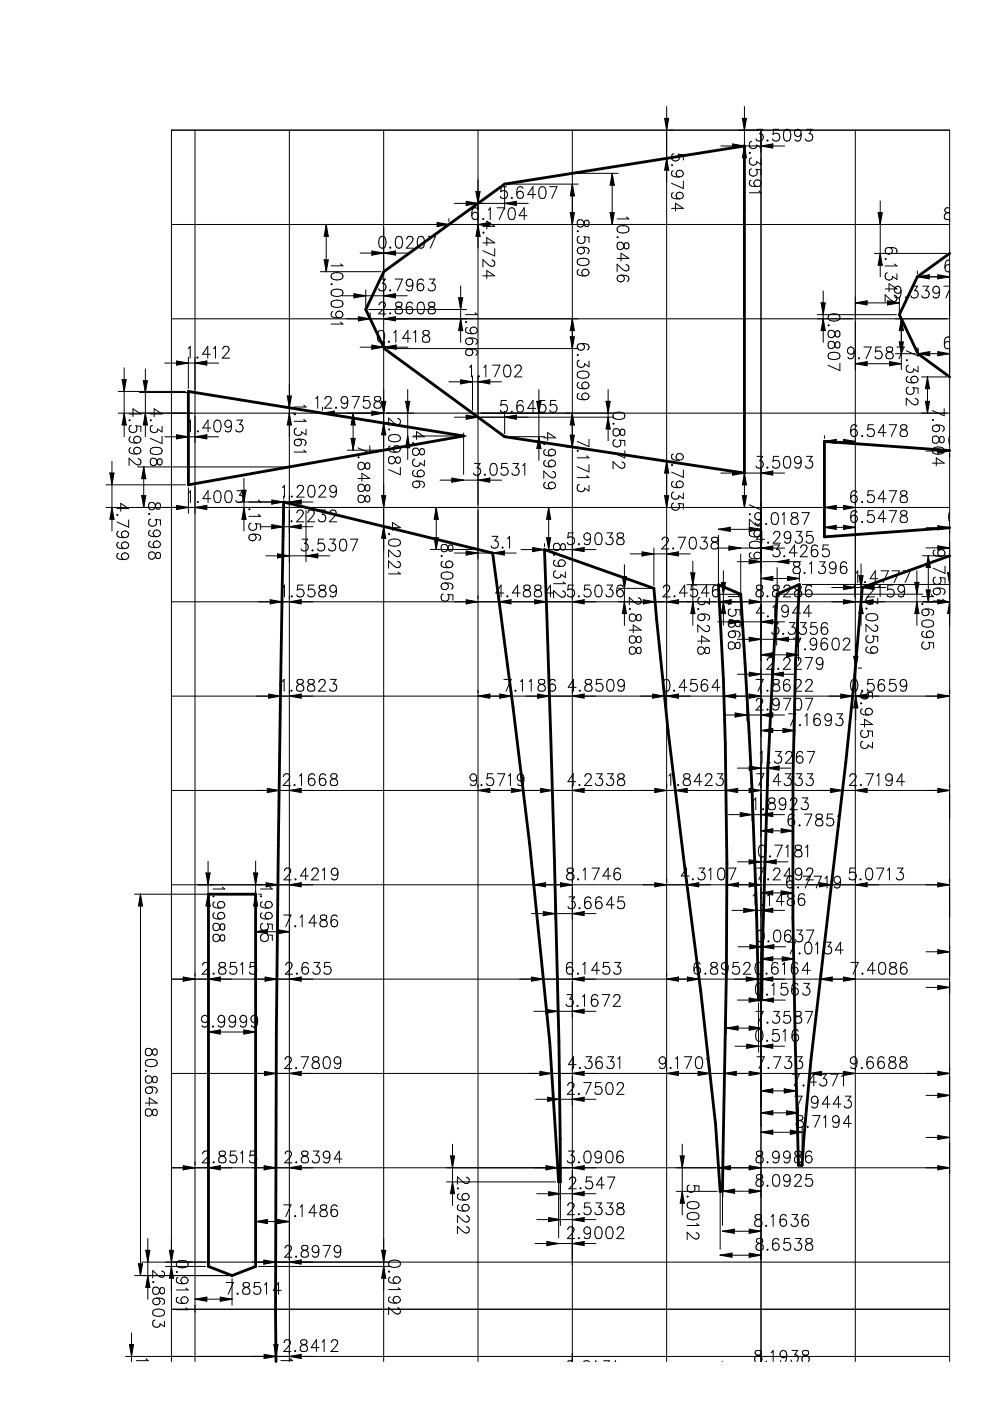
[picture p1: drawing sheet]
<svg xmlns="http://www.w3.org/2000/svg" width="210mm" height="297mm" viewBox="0 0 210 297" stroke-linecap="round" stroke-linejoin="round" font-family="sans-serif">
<g fill="none" stroke="#000" stroke-width=".21">
<path d="M41.3 27.6v261.1M61.3 27.6v261.1M81.3 27.6v261.1M101.3 27.6v261.1M107 39.7v4.7M107.4 39.6h-1.1l-.1 1.1a.83 .83 0 0 1 1.2-.1 .83 .83 0 0 1-.1 1.3 .83 .83 0 0 1-1.2-.3M107.6 39h15M110.9 40a.65 .65 0 0 0-1-.3l-.2 .4-.1 1.2M114.6 39.7a.7 .7 0 0 1 1 .4 2.25 2.25 0 0 1-.2 1.9 .77 .77 0 0 1-1.1-.4 2.21 2.21 0 0 1 .3-1.9zM116.6 39.6h1.5l-1.1 2.5M121.3 27.6v261.1l-.2-.2-.7 .2M121.3 39l.5 2.5h-.9z"/>
<path d="M121.3 39.6l.3 1.8h-.6zM122 36.8h9M129.8 39h.1M129.8 36.8v10.8M129.8 36.8l.4 2.5M129.8 36.8l-.4 2.5h.8M129.8 37.3l.3 1.9h-.6zM129.8 37.9l.2 1.2h-.4zM129.8 38.4v.6M129.8 39l.4 .3M140.9 25.1h.9l-.5 2.5zM140.9 25.1l.4 .3"/>
<path d="M141 25.2h.6l-.3 1.8zM141.2 25.3h.3l-.2 1.2zM141.3 25.4v.5zM141.3 34.7l.2 1.2h-.3zM141.3 22.6v266.1M141.3 33.6l.5 2.5h-.9zM141.3 34.1l.3 1.9h-.6zM141.3 35.2l.1 .6zM141.4 35.8l.4 .3M142 33.6h.6M142.5 34.9l.1 .1-.1 .1zM142.7 36.2a.69 .69 0 0 0-.2 1l.4 .2 1.1 .1"/>
<path d="M142.9 32.6a.83 .83 0 0 0-.3 1.2 .83 .83 0 0 0 1.2 .1 .83 .83 0 0 0 0-1.2l1.1 .1v1.1M144.9 38.4v1.6l-2.5-1.1M152.8 31h13.5M155.4 30.7l1.9 .3-1.9 .3zM155.5 30.8l1.2 .2-1.2 .1zM155.6 30.9v.1M155.6 31l-.3 .4M156.2 31h-.6M157.4 25.1h.9l-.5 2.5zM157.4 25.1l.4 .3M157.5 25.2h.6l-.3 1.8zM157.7 25.3h.3l-.2 1.2z"/>
<path d="M157.8 25.4v.5zM157.8 22.6v13.4M157.8 31l.5 2.5M157.8 31l-.4 2.5h.9M157.8 31.5l.3 1.9h-.6zM157.8 32.1l.2 1.2h-.3zM157.8 32.6v.6zM157.8 31l-2.5-.5v.9M157.8 31l-2.5 .4M157.8 33.2l.5 .3M159 32.3l.1 .1-.1 .1zM159.2 38.2a.69 .69 0 0 0-.2 1l.4 .3 1.1 .1"/>
<path d="M159.4 35.8a.83 .83 0 0 0-.3 1.2 .83 .83 0 0 0 1.2 .1 .83 .83 0 0 0 0-1.2l1.1 .1v1.1M159.4 30a.79 .79 0 0 0-.2 1.4 .79 .79 0 0 0 1.2-.6l1 .6v-1.2M159.4 33.5a.79 .79 0 0 0-.2 1.4 .79 .79 0 0 0 1.2-.6l1 .6v-1.2M160.5 27.4h1.2l-.6 1a.79 .79 0 0 1 .6 1.2 .79 .79 0 0 1-1.4-.2M161.3 27.6l.1 261.1a.77 .77 0 0 0-.5-1.3l-.5-.1a.5 .5 0 0 1-.2-.9 .8 .8 0 0 1 1.2 .3v.2a1.25 1.25 0 0 1-1.1 .6 .76 .76 0 0 0-.1 1.2M161.3 31l2.5-.5v.9zM161.9 31l1.8-.3v.6zM162.4 31l1.2-.2v.3zM162.7 29.7v.2l-.1-.1zM163.5 30.9v.1M163.5 30.9l-.5 .1M163.6 30.8l-.1 .1"/>
<path d="M163.8 30.5l-.2 .3M165.1 27.4h-1.1l-.1 1.1a.83 .83 0 0 1 1.2 0 .83 .83 0 0 1-.1 1.2 .83 .83 0 0 1-1.2-.3M166.5 27.5a.7 .7 0 0 1 1 .4 2.25 2.25 0 0 1-.2 1.9 .77 .77 0 0 1-1.1-.4 2.21 2.21 0 0 1 .3-1.9zM169.9 28.3a1.28 1.28 0 0 1-.7 1.6l-.5-.1-.2-.2M171 27.4h1.2l-.6 1a.79 .79 0 0 1 .6 1.2 .79 .79 0 0 1-1.4-.2M181.3 27.6v261.1M36.3 47.6h165M67.9 57.6h12.8M68.7 55.1h.9l-.4 2.5M68.7 55.1l.5 2.5M68.7 55.1l.5 .3M68.9 55.2h.6l-.3 1.9z"/>
<path d="M69 55.3h.3l-.1 1.2zM69.2 49.8h.1M69.2 55.4v.6M69.2 55.4h.1M69.2 47.6l-.5 2.5h.9M69.2 48.1l.3 1.9h-.6zM69.2 48.7l.1 1.2h-.3zM69.2 47.6v10M69.2 47.6l.4 2.5M69.2 49.2v.6M69.2 49.8l.4 .3M70.3 58.2a2.03 2.03 0 0 1 2.3 0 .7 .7 0 0 1-.4 1 2.25 2.25 0 0 1-1.9-.2z"/>
<path d="M72.2 55.9l.5 .5h-2.5M76.3 53.7h10.1M78.9 53.4l1.9 .3-1.9 .3zM79 53.5l1.2 .2-1.2 .1zM79.1 53.6l.6 .1zM79.1 53.7l-.3 .4M80.5 59.2h1.2l-.6 .9a.79 .79 0 0 1 .6 1.3 .79 .79 0 0 1-1.4-.2M80.6 50.2a.7 .7 0 0 1 1.1 .4 2.25 2.25 0 0 1-.2 1.9 .77 .77 0 0 1-1.1-.4 2.21 2.21 0 0 1 .2-1.9zM81.9 53.7l1.9-.3v.6zM82.5 53.7l1.2-.2v.3zM82.8 52.4v.2l-.2-.1zM83 53.7l.6-.1z"/>
<path d="M83.8 59.2h1.5l-1.1 2.5M83.9 53.2v.9l-5.1-.9v.9M83.9 53.2l-5.1 .9M83.9 53.2l-.3 .4M84.2 50.2a.7 .7 0 0 1 1 .4 2.25 2.25 0 0 1-.2 1.9 .77 .77 0 0 1-1.1-.4 2.21 2.21 0 0 1 .3-1.9zM86.2 50.7l.3-.5 .6-.1a.63 .63 0 0 1 .4 1l-1.4 1.5h1.6M88.8 50.2a.7 .7 0 0 1 1.1 .4 2.25 2.25 0 0 1-.2 1.9 .77 .77 0 0 1-1.1-.4 2.2 2.2 0 0 1 .2-1.9zM89.8 59.5a.65 .65 0 0 0-1-.2l-.3 .3-.1 1.2M90.8 50.1h1.5l-1.1 2.5M91 59.2h1.2l-.6 .9a.79 .79 0 0 1 .6 1.3 .79 .79 0 0 1-1.4-.2M92.7 47.2l2.5 .4-2.5 .4zM92.8 47.3l1.8 .3-1.8 .3z"/>
<path d="M92.9 47.4l1.2 .2-1.2 .1zM93 47.6l-.3 .4M93 47.6h.1M93.5 47.6h-.5M95.2 46.3v.7M96.3 43.1h15.7M98.9 42.8l1.9 .3-1.9 .3zM99 43l1.2 .1-1.2 .2zM99.1 43.1h.6zM99.1 43.1l-.3 .5M100.9 40.6l.4 2.5M100.9 40.6h.9l-.5 2.5"/>
<path d="M100.9 40.6l.4 .3M101 40.7h.6l-.3 1.9zM101.2 40.8h.3l-.2 1.2zM101.3 40.9v.6M101.3 40.9h.1M101.3 49.8h.1M101.3 47.6l.5 2.5M101.3 47.6l-.4 2.5h.9M101.3 48.1l.3 1.9h-.6zM101.3 48.7l.2 1.2h-.3zM101.3 49.2l.1 .6M101.3 43.1l-2.5-.4v.9"/>
<path d="M101.3 43.1l-2.5 .5M101.4 44.4a.65 .65 0 0 0-1.1-.2l-.2 .3-.1 1.2M101.4 49.8l.4 .3M101.9 47.6l1.8-.3v.6zM102.4 48h2.5l-1.7-1.1v1.7M102.4 51.5h2.5l-1.7-1.1v1.7M102.4 58.5h2.5l-1.7-1.1v1.6M102.4 47.6l1.2-.2v.3zM102.5 46.3v.3l-.1-.1zM102.5 49.2l.1 .1-.1 .1zM103.5 44.5l.4-.4v2.5M103.5 47.6h.1"/>
<path d="M103.5 47.6h-.5M103.8 47.2v.8l-2.5-.4M103.8 47.2l-2.5 .4M103.8 47.2l-.3 .4M104.3 55.1l.5 .3 .1 .6a.62 .62 0 0 1-1 .4l-1.5-1.4v1.6M104.9 52.7v1.6l-2.5-1.1M105.4 44.1h1.5l-1.1 2.5M107 43.1l2.5-.4v.9zM107.5 43.1l1.9-.3v.6zM108.1 44.2a.7 .7 0 0 1 1 .3 2.25 2.25 0 0 1-.2 2 .77 .77 0 0 1-1.1-.4 2.2 2.2 0 0 1 .3-1.9zM108.1 43.1l1.2-.1v.3zM108.5 41.9v.2l-.1-.1z"/>
<path d="M108.6 43.1h.6zM109.5 42.7l-.3 .4M111.7 45.7h-1.7l1.2-1.6v2.5M113.6 41.3h-1.7l1.1-1.7v2.5M120.9 45.1h.9l-.5 2.5zM120.9 45.1l.4 .3M121 45.2h.6l-.3 1.8zM121.2 45.3h.3l-.2 1.2zM121.3 45.4v.5zM121.3 40.1l.2 1.2h-.3zM121.3 40.7l.1 .5zM121.4 41.2l.4 .3"/>
<path d="M122.5 46.8a.77 .77 0 0 1 .8-.2 .77 .77 0 0 1 .5 .7l.1 .4a.53 .53 0 0 0 .9 .2 .82 .82 0 0 0-.3-1.2l-.5 .1-.1 .2a.9 .9 0 0 1-.4 1 .9 .9 0 0 1-1-.1zM122.5 55.1a2.03 2.03 0 0 1 2.3 0 .7 .7 0 0 1-.4 1.1 2.25 2.25 0 0 1-1.9-.2zM122.5 48.9l.1 .1-.1 .1zM122.7 57.2a.69 .69 0 0 0-.2 1l.4 .2 1.1 .1M122.9 50.1a.83 .83 0 0 0-.3 1.2 .83 .83 0 0 0 1.2 .1 .83 .83 0 0 0 0-1.2l1.1 .1v1.1M123.2 52.4a1.27 1.27 0 0 1 1.7 .7l-.1 .5-.3 .1M129.4 45.1l.4 2.5M129.4 45.1h.8l-.4 2.5M129.4 45.1l.4 .3M129.5 45.2h.6l-.3 1.8zM129.6 45.3h.4l-.2 1.2zM129.8 45.4v.5"/>
<path d="M129.8 45.4h.1M130.8 54.8h2.5l-1.6-1.1v1.7M130.9 48.2a2.03 2.03 0 0 1 2.3 0 .7 .7 0 0 1-.3 1.1 2.25 2.25 0 0 1-2-.2zM130.9 51.6a.77 .77 0 0 1 .8-.2 .77 .77 0 0 1 .6 .6l.1 .5a.53 .53 0 0 0 .8 .2 .82 .82 0 0 0-.2-1.2l-.5 .1-.1 .2a.9 .9 0 0 1-.4 1 .9 .9 0 0 1-1.1-.1zM130.9 50.2l.2 .1-.2 .1zM131.7 58.3a1.27 1.27 0 0 1 1.6 .7l-.1 .5-.2 .2M132.7 56.1l.5 .3 .1 .6a.62 .62 0 0 1-.9 .3l-1.6-1.3v1.6M132.9 46l.4 .4h-2.5M142.4 44.2h2.5l-1.7-1.1v1.6M142.7 40.8a.69 .69 0 0 0-.2 1.1l.4 .2 1.1 .1M160.9 40.5l.5 .4h-2.5M185.4 53.7h15.3"/>
<path d="M186.2 45.1h.9l-.5 2.5zM186.2 45.1l.4 .3M186.3 45.2h.6l-.3 1.8zM186.5 45.3h.3l-.2 1.2zM186.6 45.4h.1M186.6 45.4v.5M186.6 55.9h.1M186.6 54.3l.3 1.8h-.6zM186.6 42.6v16.1M186.6 53.7l.5 2.5h-.9zM186.6 54.8l.2 1.2h-.3zM186.6 55.4v.5"/>
<path d="M186.6 55.9l.5 .3M187.8 54.8l.1 .1-.1 .1zM188.1 57.8a.79 .79 0 0 0-.1 1.4 .79 .79 0 0 0 1.2-.6l1 .7v-1.2M188.5 52.5a1.27 1.27 0 0 1 1.7 .6l-.2 .6-.2 .1M189.7 56l.5 .4h-2.5M194.5 58.7h6.8M194.5 57.4v.7M195.1 58.7l1.8-.3v.6zM195.6 58.7l1.2-.2v.3zM196.7 58.7h-.5M196.7 58.7h.1M196.8 58.5l-.1 .2"/>
<path d="M197 58.2v.9l-2.5-.4M197 58.2l-2.5 .5M197 58.2l-.2 .3M198.9 58.4l1.9 .3-1.9 .3zM199 58.5l1.2 .2-1.2 .1zM199.1 58.7l-.3 .4M199.1 58.7h.1M199.7 58.7h-.6M200.4 56.8l.1 .5a.68 .68 0 0 0 .8 .3M201.3 58.7l-2.5-.5v.9M201.3 58.7l-2.5 .4M201.3 55.2l-.3-.1a1.27 1.27 0 0 0-.6 1.7"/>
<path d="M201.3 45a.92 .92 0 0 0-.9 .3 .92 .92 0 0 0-.1 1l.5 .3 .5-.1M201.3 44.1a.75 .75 0 0 0-1 .3l.1 .5 .9 .3M201.3 47.6h.1M201.3 56.2a.67 .67 0 0 0-.9 .6M26.3 78v14.6M30.8 78.2v14.4M34.9 77h11.4M36.3 67.6h165M37.4 76.5l2.5 .5-2.5 .4zM37.5 76.7l1.9 .3-1.9 .3zM37.6 76.8l1.2 .2-1.2 .1zM37.7 77h.1"/>
<path d="M37.7 77l-.3 .4M38.3 77h-.6M39.9 73.9l.4-.5v2.5M39.9 75.7v6.7M41.3 77l2.5-.5v.9zM41.9 75.7v.2l-.1-.1zM41.9 77l1.8-.3v.6zM42.4 77l1.2-.2v.3zM43.5 77h.1M43.5 77h-.5M43.8 76.5l-.3 .5M44.6 75.1h-1.7l1.2-1.7v2.5"/>
<path d="M45.3 73.9l.4-.5v2.5M47.2 74l.3-.4 .6-.2a.63 .63 0 0 1 .4 1l-1.4 1.5h1.6M70.3 64a2.03 2.03 0 0 1 2.3 0 .7 .7 0 0 1-.4 1.1 2.25 2.25 0 0 1-1.9-.2zM70.3 61.7a2.03 2.03 0 0 1 2.3 0 .7 .7 0 0 1-.4 1 2.25 2.25 0 0 1-1.9-.2zM70.3 60.1l.1 .2-.1 .1zM70.6 66.1a.69 .69 0 0 0-.3 1l.4 .2 1.2 .1M72.2 68.3l.5 .4h-2.5M72.6 62.7h13.7M75.1 62.3l2.5 .4-2.5 .4zM75.2 62.4l1.8 .3-1.8 .3zM75.3 62.6l1.2 .1-1.2 .2zM75.4 62.7l-.3 .4"/>
<path d="M75.4 62.7h.1M75.9 62.7h-.5M76 67.2l2.5 .4-2.5 .4zM76.1 67.3l1.8 .3-1.8 .3zM76.2 67.4l1.2 .2-1.2 .1zM76.3 67.6l-.3 .4M76.3 67.6h.1M76.3 73.6h10.2M76.8 67.6h-.5M77.6 61.5v3.5M78.2 65.6h20.7M78.5 66.3v.7"/>
<path d="M78.8 73.2l2.5 .4-2.5 .4zM78.9 73.3l1.9 .3-1.9 .3zM79 73.5l1.2 .1-1.2 .2zM79.1 73.6h.6zM79.1 73.6l-.3 .4M80.4 70.2a.7 .7 0 0 1 1 .3 2.25 2.25 0 0 1-.2 2 .77 .77 0 0 1-1.1-.4 2.21 2.21 0 0 1 .3-1.9zM80.4 64.7l.2-.5 .7-.1a.63 .63 0 0 1 .3 .9l-1.3 1.6h1.5M81.3 62.7l2.5-.4v.8zM81.3 67.6l2.5-.4v.8zM81.5 73.6l2.5-.4v.8zM81.5 72.4v.9M81.9 62.7l1.8-.3v.6z"/>
<path d="M81.9 67.6l1.8-.3v.6zM82 73.6l1.9-.3v.6zM82.1 73.9h40.5M82.4 62.7l1.2-.1v.3zM82.4 67.6l1.2-.2v.3zM82.5 72.3v.3l-.2-.1zM82.6 73.6l1.2-.1v.3zM82.7 61.4v.3l-.1-.1zM82.7 66.3v.3l-.1-.1zM83.1 73.6h.6zM83.5 70.5l.4-.4v2.5M83.5 62.7h-.5"/>
<path d="M83.5 62.7h.1M83.5 67.6h.1M83.5 67.6h-.5M83.8 62.3l-.3 .4M83.8 67.2l-.3 .4M84 73.2l-.3 .4M84 64.2a.5 .5 0 0 0 .2 .8 .9 .9 0 0 1 1 .4 .9 .9 0 0 1-.1 1.1 .92 .92 0 0 1-1.3-.4 1.19 1.19 0 0 1 1.3-1.2l.1-.5a.8 .8 0 0 0-1.2-.2zM87 71.7h-1.6l1.1-1.6v2.5M87.4 64.4a.65 .65 0 0 0-1-.2l-.2 .3-.1 1.2M87.5 60a1.28 1.28 0 0 1-.6 1.7l-.6-.1-.1-.3M87.7 70.5l.4-.4v2.5M88.8 64.2a.7 .7 0 0 1 1.1 .3 2.25 2.25 0 0 1-.2 2 .77 .77 0 0 1-1.2-.4 2.2 2.2 0 0 1 .3-1.9z"/>
<path d="M89.8 70.2a.5 .5 0 0 0 .2 .8 .9 .9 0 0 1 1 .4 .9 .9 0 0 1-.1 1.1 .92 .92 0 0 1-1.3-.4 1.19 1.19 0 0 1 1.3-1.2l.1-.5a.8 .8 0 0 0-1.2-.2zM91 64.2a.5 .5 0 0 0 .2 .8 .9 .9 0 0 1 1 .4 .9 .9 0 0 1-.1 1.1 .92 .92 0 0 1-1.3-.4 1.19 1.19 0 0 1 1.3-1.2l.1-.5a.8 .8 0 0 0-1.2-.2zM97.2 63.1h.9l-.4 2.5zM97.2 63.1l.5 .3M97.4 63.2h.6l-.3 1.9zM97.5 63.3h.3l-.1 1.2zM97.7 63.4v.6zM97.7 60.6v12M97.7 67.6l.4 2.5h-.9zM97.7 68.1l.3 1.9h-.6zM97.7 68.7l.1 1.2h-.3zM97.7 69.2v.6z"/>
<path d="M97.7 69.8l.4 .3M98.8 68.2l.1 .1-.1 .1zM99.1 69.4a.69 .69 0 0 0-.3 1l.4 .3 1.2 .1M99.5 74a1.27 1.27 0 0 1 1.7 .6l-.1 .6-.3 .1M99.5 71.7a1.27 1.27 0 0 1 1.7 .6l-.1 .6-.3 .1M99.6 77.9l.4-.5v2.5M100.2 79.7v7.3M100.7 66.3l.5 .4h-2.5M101.5 79.7v.2l-.1-.1zM102.6 77.9l.4-.5v2.5M104.5 77.4h1.5l-1.1 2.5M107.1 77.5a.7 .7 0 0 1 1.1 .4 2.25 2.25 0 0 1-.2 1.9 .77 .77 0 0 1-1.1-.4 2.21 2.21 0 0 1 .2-1.9z"/>
<path d="M109.2 78l.2-.5 .7-.1a.62 .62 0 0 1 .3 1l-1.3 1.5h1.5M120.9 71.4h.9l-.5 2.5zM120.9 71.4l.4 .3M121 71.5h.6l-.3 1.9zM121.2 71.6h.3l-.2 1.2zM121.3 71.7v.6zM121.3 67.6l.5 2.5h-.9zM121.3 68.1l.3 1.9h-.6zM121.3 68.7l.2 1.2h-.3zM121.3 69.2l.1 .6zM121.4 69.8l.4 .3M122.5 79a2.03 2.03 0 0 1 2.3 0 .7 .7 0 0 1-.4 1.1 2.25 2.25 0 0 1-1.9-.2z"/>
<path d="M122.5 75.2l.1 .1-.1 .1zM122.9 76.3a.79 .79 0 0 0-.2 1.4 .79 .79 0 0 0 1.2-.6l1 .7v-1.2M123.2 72.8a1.27 1.27 0 0 1 1.7 .7l-.1 .5-.3 .2M173.3 66.7h16.8M174.1 64.2h.9l-.5 2.5zM174.1 64.2l.4 .3M174.2 64.3h.6l-.3 1.9zM174.4 64.4h.3l-.2 1.2zM174.5 69.8h.1M174.5 64.5v.6M174.5 64.5h.1M174.5 67.6l.5 2.5h-.9z"/>
<path d="M174.5 68.1l.3 1.9h-.6zM174.5 68.7l.2 1.2h-.3zM174.5 61.7v10.9M174.5 69.2v.6M174.5 69.8l.5 .3M175.7 70.3a.77 .77 0 0 1 .8-.2 .77 .77 0 0 1 .5 .6l.1 .4a.53 .53 0 0 0 .9 .3 .82 .82 0 0 0-.3-1.3l-.5 .2-.1 .2a.9 .9 0 0 1-.4 .9 .9 .9 0 0 1-1 0zM175.7 72.6a.77 .77 0 0 1 .8-.2 .77 .77 0 0 1 .5 .6l.1 .5a.53 .53 0 0 0 .9 .2 .82 .82 0 0 0-.3-1.2l-.5 .1-.1 .2a.9 .9 0 0 1-.4 1 .9 .9 0 0 1-1-.1zM175.7 66.9a2.03 2.03 0 0 1 2.3 0 .7 .7 0 0 1-.4 1.1 2.25 2.25 0 0 1-1.9-.2zM175.7 75a2.03 2.03 0 0 1 2.3 0 .7 .7 0 0 1-.4 1.1 2.25 2.25 0 0 1-1.9-.2zM175.7 68.9l.1 .1-.1 .1zM178.1 77v1.6l-2.5-1.1M181.1 74.4a1.28 1.28 0 0 1-.6 1.7l-.6-.1-.1-.3"/>
<path d="M181.3 64.2h9.4M181.3 77.1h9.8M181.9 64.2l1.8-.3v.6zM181.9 77.1l1.8-.3v.6zM182.1 75.8v.3l-.1-.1zM182.4 64.2l1.2-.1v.3zM182.4 77.1l1.2-.1v.3zM183 64.2h.5zM183.2 73.6h1.5l-1.1 2.5M183.5 77.1h.1M183.5 77.1h-.5M183.6 64.1l-.1 .1"/>
<path d="M183.6 77l-.1 .1M183.7 63.9l-.1 .2M183.7 76.8l-.1 .2M183.8 63.8l-2.5 .4M183.8 63.8v.9l-2.5-.5M183.8 76.7v.9l-2.5-.5M183.8 63.8l-.1 .1M183.8 76.7l-2.5 .4M183.8 76.7l-.1 .1M186.8 73.6h-1.1l-.1 1a.83 .83 0 0 1 1.3 0 .83 .83 0 0 1-.2 1.3 .83 .83 0 0 1-1.2-.3M187.7 61.3h2.5l-1.7-1.1v1.6M188.1 73.7a.5 .5 0 0 0 .2 .8 .9 .9 0 0 1 .9 .4 .9 .9 0 0 1 0 1.1 .92 .92 0 0 1-1.4-.4 1.2 1.2 0 0 1 1.4-1.2l.1-.5a.8 .8 0 0 0-1.2-.2z"/>
<path d="M188.3 63.9l1.8 .3-1.8 .3zM188.4 64.1l1.2 .1-1.2 .2zM188.5 64.2h.5zM188.5 64.2l-.3 .5M188.7 76.8l1.9 .3-1.9 .3zM188.8 77l1.2 .1-1.2 .2zM188.9 77.1l-.3 .5M188.9 77.1h.1M189.5 77.1h-.6M189.6 62.6l.4 .2 .2 .7a.63 .63 0 0 1-1 .3l-1.5-1.3v1.5M189.9 75h4.1M190.2 73.6h1.5l-1.1 2.5"/>
<path d="M190.7 72.5h.8l-.4 2.5zM190.7 72.5l.4 .3M190.7 64.2l-2.5 .5M190.7 64.2l-2.5-.4v.9M190.7 63v3.1M190.8 72.6h.6l-.3 1.8zM190.9 72.7h.4l-.2 1.2zM191 61.5a1.28 1.28 0 0 1-.6 1.7l-.6-.1-.1-.3M191.1 72.8v.5zM191.1 67.6l-.4 2.5h.8M191.1 68.1l.3 1.9h-.6zM191.1 68.7l.2 1.2h-.4z"/>
<path d="M191.1 69.2v.6zM191.1 67.6v10.8M191.1 67.6l.4 2.5M191.1 77.1l-2.5 .5M191.1 77.1l-2.5-.4v.9M191.1 69.8l.4 .3M192.1 63v.2l-.1-.1zM192.2 76.3l.2 .1-.2 .1zM192.5 79.9a.69 .69 0 0 0-.3 1l.4 .2 1.2 .1M192.6 77.4a.79 .79 0 0 0-.2 1.4 .79 .79 0 0 0 1.3-.6l.9 .7v-1.2M193.3 60.7h1.2l-.6 .9a.79 .79 0 0 1 .6 1.3 .79 .79 0 0 1-1.4-.2M194.6 73.7v1.8l-2.5-1.1"/>
<path d="M194.6 75h6.7M195.2 75l1.8-.3v.6zM195.4 79.9h5.3M195.7 60.7h1.2l-.7 .9a.79 .79 0 0 1 .6 1.3 .79 .79 0 0 1-1.3-.2M195.7 75l1.2-.2v.3zM196.6 79.9l-.4 2.5h.9M196.6 79.9v7.7M196.6 79.9l.5 2.5M196.8 75h.1M196.8 75h-.5M196.9 74.8l-.1 .2M197.1 74.5l-2.5 .5"/>
<path d="M197.1 74.5v.9l-2.5-.4M197.1 74.5l-.2 .3M198.9 74.7l1.9 .3-1.9 .3zM199 74.8l1.2 .2-1.2 .1zM199.1 75h.1M199.1 75l-.3 .4M199.2 61.5a1.28 1.28 0 0 1-.6 1.7l-.6-.1-.1-.3M199.7 75h-.6M200.1 60.7h1.2M200.2 73.1l.1 .5a.72 .72 0 0 0 1 .2M201.3 75l-2.5-.5v.9M201.3 75l-2.5 .4"/>
<path d="M201.3 71.5a.7 .7 0 0 0-1 .4l-.1 1.2M201.3 61.4l-.7 1.8M201.3 72.5a.7 .7 0 0 0-.7 0 .7 .7 0 0 0-.4 .6M23.7 97.8v14.8M25.1 87.6h176.2M25.1 83h14.2M25.9 80.5h.9l-.5 2.5zM25.9 80.5l.4 .3M26 80.6h.6l-.3 1.8zM26.2 80.7h.3l-.2 1.2zM26.3 80.8v.5zM26.3 87.6l.5 2.5h-.9z"/>
<path d="M26.3 88.1l.3 1.9h-.6zM26.3 88.7l.2 1.2h-.3zM26.3 89.2v.6zM26.3 89.8l.5 .3M27.4 87.8h2.5l-1.7-1.1v1.6M27.5 89l.1 .1-.1 .1zM27.7 92.6a.69 .69 0 0 0-.2 1l.3 .2 1.2 .1M27.7 94.9a.69 .69 0 0 0-.2 1l.3 .3 1.2 .1M27.8 90.2a.83 .83 0 0 0-.2 1.2 .83 .83 0 0 0 1.2 .1 .83 .83 0 0 0 0-1.2l1.1 .1v1.1M29.2 99h31.5M29.3 97.3l.4 .2 .2 .6a.62 .62 0 0 1-1 .4l-1.5-1.3v1.5M29.6 83.2h11.1"/>
<path d="M30.4 80.7h.9l-.5 2.5zM30.4 80.7l.4 .3M30.5 99v8.6M30.5 99l.4 2.5M30.5 99l-.5 2.5h.9M30.5 99.5l.3 1.9h-.6zM30.5 80.8h.6l-.3 1.9zM30.7 80.9h.3l-.2 1.2zM30.8 81v.6zM30.8 87.6l.5 2.5h-.9zM30.8 88.1l.3 1.9h-.6zM30.8 88.7l.2 1.2h-.3z"/>
<path d="M30.8 89.2v.6zM30.8 89.8l.5 .3M31.9 87.8h2.5l-1.7-1.1v1.6M32 89l.1 .1-.1 .1zM32 95.2a2.03 2.03 0 0 1 2.2 0 .7 .7 0 0 1-.3 1.1 2.25 2.25 0 0 1-1.9-.2zM32 97.4a.77 .77 0 0 1 .8-.2 .77 .77 0 0 1 .5 .6l.1 .5a.53 .53 0 0 0 .8 .2 .82 .82 0 0 0-.2-1.2l-.5 .1-.1 .2a.9 .9 0 0 1-.4 .9 .9 .9 0 0 1-1 0zM32.3 90.2a.79 .79 0 0 0-.1 1.4 .79 .79 0 0 0 1.2-.6l1 .6v-1.2M34.4 92.5v1.5l-2.5-1.1M34.9 92.6h11.4M37.4 92.2l2.5 .4-2.5 .5zM37.5 92.3l1.9 .3-1.9 .3zM37.6 92.8l-.2 .3"/>
<path d="M37.6 92.5l1.2 .1-1.2 .2zM37.7 92.6l-.1 .2M37.7 92.6h.1M38.3 92.6h-.6M39.9 88.2v5.7M40 89.5l.4-.4v2.5M41.3 92.6l2.5-.4v.9zM41.9 92.6l1.8-.3v.6zM42 91.3v.3l-.2-.1zM42.4 92.6l1.2-.1v.3zM43.5 92.6h.1M43.5 92.6h-.5"/>
<path d="M43.8 92.2l-.3 .4M44.7 90.7h-1.7l1.1-1.6v2.5M45.7 89.2a.7 .7 0 0 1 1.1 .3 2.25 2.25 0 0 1-.2 2 .77 .77 0 0 1-1.2-.4 2.2 2.2 0 0 1 .3-1.9zM49.1 89.9a1.28 1.28 0 0 1-.7 1.7l-.5-.1-.1-.3M50.2 89.1h1.2l-.6 .9a.79 .79 0 0 1 .6 1.3 .79 .79 0 0 1-1.4-.2M60.9 84h.9l-.5 2.5zM60.9 84l.4 .3M61.1 84.1h.5l-.3 1.8zM61.2 84.2h.3l-.2 1.2zM61.3 84.3v.5zM61.3 87.6l.5 2.5h-.9zM61.3 88.1l.3 1.9h-.5z"/>
<path d="M61.3 88.7l.2 1.2h-.3zM61.3 89.2v.6zM61.4 89.8l.4 .3M62 86.5h.6M62.5 87.7l.1 .2-.1 .1zM62.9 90.8a.79 .79 0 0 0-.2 1.4 .79 .79 0 0 0 1.2-.6l1 .6v-1.2M63.2 93.1a1.27 1.27 0 0 1 1.7 .7l-.1 .5-.3 .1M64.4 85.9l.5 .4h-2.5M64.4 88.9l.5 .4h-2.5M64.4 95.4l.5 .4h-2.5M66.9 84.5l.5-.4v2.5M68.4 87.6l2.5-.4v.8z"/>
<path d="M68.4 86.3v.7M68.9 84.7l.2-.5 .7-.1a.62 .62 0 0 1 .3 .9l-1.3 1.6h1.5M68.9 87.6l1.9-.3v.6zM69.5 87.6l1.2-.2v.3zM70 87.6h.6zM70.9 87.2l-.3 .4M71.3 86.3v.3l-.2-.1zM73.6 95.4h7.1M73.7 84.9a1.28 1.28 0 0 1-.6 1.7l-.6-.1-.1-.3M74.4 92.9l.5 2.5M74.4 92.9h.9l-.4 2.5M74.4 92.9l.5 .3"/>
<path d="M74.6 93h.6l-.3 1.9zM74.6 84.1h1.6l-1.1 2.5M74.7 93.1h.3l-.1 1.2zM74.9 93.2v.6zM74.9 87.6l-.5 2.5h.9M74.9 88.1l.3 1.9h-.6zM74.9 88.7l.1 1.2h-.3zM74.9 89.2v.6zM74.9 87.6v7.8M74.9 87.6l.4 2.5M74.9 89.8l.4 .3M76 98.2a.77 .77 0 0 1 .8-.2 .77 .77 0 0 1 .5 .7l.2 .4a.53 .53 0 0 0 .8 .2 .82 .82 0 0 0-.3-1.2l-.4 .1-.1 .3a.9 .9 0 0 1-.5 .9 .9 .9 0 0 1-1-.1z"/>
<path d="M76 96.8l.1 .2-.1 .1zM78.3 84.1h-1.1l-.1 1a.83 .83 0 0 1 1.2 0 .83 .83 0 0 1-.1 1.2 .83 .83 0 0 1-1.2-.2M78.4 94.5v1.6l-2.5-1.1M78.9 87.3l1.9 .3-1.9 .3zM79 87.4l1.2 .2-1.2 .1zM79.1 87.6l-.3 .4M79.1 87.6h.6zM79.5 84.2a.5 .5 0 0 0 .2 .8 .9 .9 0 0 1 1 .4 .9 .9 0 0 1-.1 1.1 .92 .92 0 0 1-1.3-.4 1.19 1.19 0 0 1 1.3-1.2l.1-.5a.8 .8 0 0 0-1.2-.2zM80.9 85.1l.4 2.5M80.9 85.1h.9l-.5 2.5M80.9 85.1l.4 .3M81.1 85.2h.5l-.3 1.8z"/>
<path d="M81.2 85.3h.3l-.2 1.2zM81.3 85.4v.5zM81.3 89.7l.5 2.5h-.9zM81.3 90.2l.3 1.9h-.5zM81.3 90.8l.2 1.2h-.3zM81.3 91.3v.6zM81.3 87.6l-2.5 .4M81.3 87.6l-2.5-.4v.8M81.4 91.9l.4 .3M82 89.7h.6M82.5 92.5a2.03 2.03 0 0 1 2.3 0 .7 .7 0 0 1-.4 1.1 2.25 2.25 0 0 1-1.9-.2zM82.5 97a.77 .77 0 0 1 .8-.2 .77 .77 0 0 1 .5 .7l.1 .4a.53 .53 0 0 0 .9 .2 .82 .82 0 0 0-.3-1.2l-.5 .1-.1 .2a.9 .9 0 0 1-.4 1 .9 .9 0 0 1-1-.1z"/>
<path d="M82.5 91l.1 .1-.1 .1zM82.7 94.6a.69 .69 0 0 0-.2 1l.4 .2 1.1 .1M84.3 88.7l.5 .3 .1 .6a.62 .62 0 0 1-1 .4l-1.5-1.4v1.6M84.9 99.1v1.6l-2.5-1.1M86 85.1h.9l-.5 2.5zM86 85.1l.4 .3M86.1 85.2h.6l-.3 1.8zM86.3 85.3h.3l-.2 1.2zM86.4 85.4h.1M86.4 85.4v.5M86.4 94.6h.1M86.4 93l.3 1.8h-.6z"/>
<path d="M86.4 82.6v14.8M86.4 92.4l.5 2.5h-.9zM86.4 93.5l.2 1.2h-.3zM86.4 94.1l.1 .5M86.5 94.6l.4 .3M87.5 92.6h2.5l-1.7-1.1v1.7M87.6 93.8l.1 .2-.1 .1zM87.6 95.2a.77 .77 0 0 1 .8-.2 .77 .77 0 0 1 .5 .7l.1 .4a.53 .53 0 0 0 .9 .2 .82 .82 0 0 0-.3-1.2l-.5 .1-.1 .3a.9 .9 0 0 1-.4 .9 .9 .9 0 0 1-1-.1zM87.7 92.4h11.2M87.8 99.8a.69 .69 0 0 0-.2 1l.4 .2 1.1 .1M88 97.3a.79 .79 0 0 0-.2 1.4 .79 .79 0 0 0 1.2-.6l1 .7v-1.2M95.2 81h11.1"/>
<path d="M96.3 88.5h33.9M97.7 80.5l2.5 .5-2.5 .4zM97.8 80.7l1.8 .3-1.8 .2zM97.9 80.8l1.2 .2-1.2 .1zM98 80.9v.1M98 81l-.3 .4M98.3 91.8v8.8M98.5 81h-.5M98.8 88l2.5 .5-2.5 .4zM98.9 88.2l1.9 .3-1.9 .2zM99 88.3l1.2 .2-1.2 .1zM99.1 88.5l-.3 .4"/>
<path d="M99.1 88.4l.6 .1zM100.6 98.3h1.2l-.7 .9a.79 .79 0 0 1 .6 1.3 .79 .79 0 0 1-1.3-.2M101.3 81l2.5-.5v.9zM101.9 81l1.8-.3v.5zM102.4 81l1.2-.2v.3zM103.5 80.9v.1M103.5 80.9l-.5 .1M103.8 80.5l-.3 .4M104.2 98.4a.7 .7 0 0 1 1.1 .3 2.25 2.25 0 0 1-.2 2 .77 .77 0 0 1-1.1-.4 2.21 2.21 0 0 1 .2-1.9zM107 88.5l2.5-.5v.9zM107 87.2v4.8M107.4 84.9h-1.1l-.1 1.1a.83 .83 0 0 1 1.2 0 .83 .83 0 0 1-.1 1.2 .83 .83 0 0 1-1.2-.3"/>
<path d="M107.5 98.3h-1.1l-.1 1a.83 .83 0 0 1 1.2 0 .83 .83 0 0 1-.1 1.3 .83 .83 0 0 1-1.2-.3M107.5 88.5l1.9-.3v.5zM107.6 92.6h7.9M108.1 88.5l1.2-.2v.3zM108.5 87.2v.2l-.1-.1zM108.6 88.5l.6-.1zM108.7 98.3h1.2l-.6 .9a.79 .79 0 0 1 .6 1.3 .79 .79 0 0 1-1.4-.2M109.5 88l-.3 .4M110.9 98.7l.4-.4v2.5M110.9 85.3a.65 .65 0 0 0-1-.3l-.2 .4-.1 1.2M113.6 86.6h-1.7l1.1-1.7v2.5M113.8 85.1h.9l-.4 2.5z"/>
<path d="M113.8 85.1l.4 .3M114 85.2h.5l-.2 1.8zM114.1 85.3h.3l-.1 1.2zM114.2 85.4l.1 .5zM114.3 92.6l.4 2.5h-.9zM114.3 94.2v.6zM114.3 82.6v15M114.3 93.1l.2 1.9h-.5zM114.3 93.7l.1 1.2h-.3zM114.3 94.8l.4 .3M115.3 92.8h2.5l-1.7-1.1v1.7M115.4 94.1l.1 .1-.1 .1z"/>
<path d="M115.6 84.9h-1.2l-.1 1.1a.83 .83 0 0 1 1.3 0 .83 .83 0 0 1-.2 1.2 .83 .83 0 0 1-1.2-.3M115.6 95.3a.69 .69 0 0 0-.2 1l.4 .2 1.1 .1M115.6 97.7a.69 .69 0 0 0-.2 1l.4 .2 1.1 .1M117.2 100l.5 .2 .1 .7a.63 .63 0 0 1-1 .3l-1.5-1.3v1.5M117.9 84.9h-1.1l-.1 1.1a.83 .83 0 0 1 1.2 0 .83 .83 0 0 1-.1 1.2 .83 .83 0 0 1-1.2-.3M120.1 94.8h.6M120.9 92.3h.9l-.5 2.5zM120.9 92.3l.4 .3M121 92.4h.6l-.3 1.8zM121.2 92.5h.3l-.2 1.2zM121.3 89.8h.1M121.3 92.6v.5"/>
<path d="M121.3 92.6h.1M121.3 87.6l.5 2.5h-.9zM121.3 88.1l.3 1.9h-.6zM121.3 88.7l.2 1.2h-.3zM121.3 89.2v.6M121.3 89.8l.5 .3M122.5 95.5l.1 .1-.1 .1zM122.7 81.1a.69 .69 0 0 0-.2 1l.4 .2 1.1 .1M122.7 83.4a.69 .69 0 0 0-.2 1l.4 .3h1.1M124.4 96.7l.5 .4h-2.5M124.9 93.1v1.6l-2.5-1.1M124.9 98.5v1.6l-2.5-1.1"/>
<path d="M128.5 85.1h.9l-.5 2.5zM128.5 85.1l.4 .3M128.6 85.2h.6l-.3 1.8zM128.8 85.3h.3l-.2 1.2zM128.9 85.4v.5zM128.9 82.6v10.9M128.9 88.5l.5 2.5h-.9zM128.9 89l.3 1.9h-.6zM128.9 89.6l.2 1.2h-.3zM128.9 90.1v.6zM128.9 90.7l.5 .3M130.1 91.1a.77 .77 0 0 1 .8-.2 .77 .77 0 0 1 .5 .7l.1 .4a.53 .53 0 0 0 .9 .2 .82 .82 0 0 0-.3-1.2l-.5 .1-.1 .2a.9 .9 0 0 1-.4 1 .9 .9 0 0 1-1-.1z"/>
<path d="M130.1 87.7a2.03 2.03 0 0 1 2.3 0 .7 .7 0 0 1-.4 1.1 2.25 2.25 0 0 1-1.9-.2zM130.1 89.7l.1 .1-.1 .1zM130.5 93.2a.83 .83 0 0 0-.3 1.2 .83 .83 0 0 0 1.2 .2 .83 .83 0 0 0 0-1.3l1.1 .1v1.1M131.9 98l.5 .2 .1 .7a.62 .62 0 0 1-1 .3l-1.5-1.3v1.5M132.5 95.5v1.6l-2.5-1.1M141.3 99.4l.1 .6zM141.3 97.8l.5 2.5h-.9zM141.3 98.3l.3 1.9h-.6zM141.3 98.9l.2 1.2h-.3zM141.4 100l.4 .3M142 97.8h.6M142.5 98.5l.1 .1-.1 .1z"/>
<path d="M142.7 96.2a.69 .69 0 0 0-.2 1.1l.4 .2 1.1 .1M144.9 99.7v1.5l-2.5-1.1M157.8 99.1v.6M160.5 96.8h1.2l-.6 .9a.79 .79 0 0 1 .6 1.3 .79 .79 0 0 1-1.4-.2M162.7 99v.3l-.1-.1zM163.8 99.9l-.2 .2M165.1 96.8h-1.1l-.1 1a.83 .83 0 0 1 1.2 0 .83 .83 0 0 1-.1 1.3 .83 .83 0 0 1-1.2-.3M166.5 96.9a.7 .7 0 0 1 1 .3 2.25 2.25 0 0 1-.2 2 .77 .77 0 0 1-1.1-.4 2.21 2.21 0 0 1 .3-1.9zM169.9 97.6a1.28 1.28 0 0 1-.7 1.7l-.5-.1-.2-.3M171 96.8h1.2l-.6 .9a.79 .79 0 0 1 .6 1.3 .79 .79 0 0 1-1.4-.2M174.8 92.3v.7M174.8 93.6h6.5"/>
<path d="M175.3 93.6l1.9-.3v.6zM175.9 93.6l1.2-.2v.3zM176.4 93.6h.6zM177.3 93.2v.8l-2.5-.4M177.3 93.2l-2.5 .4M177.3 93.2l-.3 .4M178.9 93.3l1.9 .3-1.9 .3zM179 93.4l1.2 .2-1.2 .1zM179.1 93.6h.6zM179.1 93.6l-.3 .4M181.3 93.6l-2.5-.4v.8M181.3 93.6l-2.5 .4"/>
<path d="M181.7 90.4a.65 .65 0 0 0-1-.2l-.2 .3-.1 1.2M182.8 92.3v.3l-.1-.1zM185.2 90.1h-1.1l-.1 1a.83 .83 0 0 1 1.2 0 .83 .83 0 0 1-.1 1.2 .83 .83 0 0 1-1.2-.2M187.9 91.7h-1.7l1.1-1.6v2.5M188.5 90.1h1.6l-1.1 2.5M191.1 90.2a.5 .5 0 0 0 .2 .8 .9 .9 0 0 1 .9 .4 .9 .9 0 0 1 0 1.1 .92 .92 0 0 1-1.4-.4 1.19 1.19 0 0 1 1.4-1.2l.1-.5a.8 .8 0 0 0-1.2-.2zM192.6 82.1a.83 .83 0 0 0-.3 1.2 .83 .83 0 0 0 1.3 .1 .83 .83 0 0 0 0-1.2l1 .1v1.1M194 84.5l.5 .3 .1 .6a.62 .62 0 0 1-.9 .3l-1.6-1.3v1.6M196.2 85.1h.9l-.5 2.5M196.2 85.1l.4 2.5M196.2 85.1l.4 .3M196.3 95.6h5"/>
<path d="M196.3 85.2h.6l-.3 1.8zM196.5 85.3h.3l-.2 1.2zM196.6 85.4h.1M196.6 82.1h.1M196.6 85.4v.5M196.6 80.5l.3 1.8h-.6zM196.6 81l.2 1.2h-.3zM196.6 81.6l.1 .5M196.7 82.1l.4 .3M197.7 98.2h2.5l-1.7-1.1v1.7M197.8 92.7a.77 .77 0 0 1 .8-.2 .77 .77 0 0 1 .5 .6l.1 .4a.53 .53 0 0 0 .9 .3 .82 .82 0 0 0-.3-1.3l-.5 .2-.1 .2a.9 .9 0 0 1-.4 .9 .9 .9 0 0 1-1 0zM197.8 88.9l.1 .2-.1 .1z"/>
<path d="M197.8 95.1a2.03 2.03 0 0 1 2.3 0 .7 .7 0 0 1-.4 1.1 2.25 2.25 0 0 1-1.9-.2zM198.5 90.1a1.27 1.27 0 0 1 1.7 .7l-.1 .5-.3 .1M198.9 95.3l1.9 .3-1.9 .3zM199 95.5l1.2 .1-1.2 .2zM199.1 95.6h.1M199.1 95.6l-.3 .5M199.7 95.6h-.6M200.2 86.6v1.6l-2.5-1.1M201.3 95.6l-2.5-.4v.9M201.3 95.6l-2.5 .5M201.3 92.5l-.1 .7 .1 1M22.5 107.6h178.8"/>
<path d="M22.5 102.8h16.8M23.3 100.3h.9l-.5 2.5zM23.3 100.3l.4 .3M23.4 100.4h.6l-.3 1.8zM23.6 100.5h.3l-.2 1.2zM23.7 109.8h.1M23.7 100.6v.5M23.7 100.6h.1M23.7 107.6l.5 2.5h-.9zM23.7 108.1l.3 1.9h-.6zM23.7 108.7l.2 1.2h-.3zM23.7 109.2l.1 .6"/>
<path d="M23.8 109.8l.4 .3M24.8 107.8h2.5l-1.7-1.1v1.7M24.9 109.1l.1 .1-.1 .1zM25.1 112.7a.69 .69 0 0 0-.2 1l.4 .2 1.1 .1M25.1 115a.69 .69 0 0 0-.2 1l.4 .2 1.1 .1M25.1 117.3a.69 .69 0 0 0-.2 1l.4 .2 1.1 .1M27.3 110.2v1.6l-2.5-1.1M30 105.1h.9l-.4 2.5M30 105.1l.5 2.5M30 105.1l.5 .3M30.2 105.2h.6l-.3 1.8zM30.3 105.3h.3l-.1 1.2z"/>
<path d="M30.5 105.4h.1M30.5 101.2h.1M30.5 100.1l.1 1.2h-.3zM30.5 100.6v.6M30.5 105.4v.5M30.5 101.2l.4 .3M31.6 106.8a.77 .77 0 0 1 .8-.2 .77 .77 0 0 1 .5 .6l.2 .4a.53 .53 0 0 0 .8 .3 .82 .82 0 0 0-.3-1.3l-.4 .2-.1 .2a.9 .9 0 0 1-.4 .9 .9 .9 0 0 1-1.1 0zM31.6 117.2a.77 .77 0 0 1 .8-.2 .77 .77 0 0 1 .5 .7l.2 .4a.53 .53 0 0 0 .8 .2 .82 .82 0 0 0-.3-1.2l-.4 .1-.1 .3a.9 .9 0 0 1-.4 .9 .9 .9 0 0 1-1.1-.1zM31.6 108.9l.1 .1-.1 .1zM31.9 112.5a.69 .69 0 0 0-.3 1l.4 .2 1.2 .1M31.9 114.8a.69 .69 0 0 0-.3 1l.4 .2 1.2 .1M32 110a.83 .83 0 0 0-.3 1.3 .83 .83 0 0 0 1.3 .1 .83 .83 0 0 0-.1-1.3l1.1 .2v1.1"/>
<path d="M37.4 107.2l2.5 .4-2.5 .4zM37.5 107.3l1.9 .3-1.9 .3zM37.6 107.4l1.2 .2-1.2 .1zM37.7 107.6h.1M37.7 107.6l-.3 .4M38.3 107.6h-.6M39.9 103.4v5.4M40 104.5l.4-.4v2.5M41.3 107.6l2.5-.4v.8zM41.9 107.6l1.8-.3v.6zM42 106.3v.3l-.2-.1zM42.4 107.6l1.2-.2v.3z"/>
<path d="M43.5 107.6h.1M43.5 107.6h-.5M43.8 107.2l-.3 .4M44.7 105.7h-1.7l1.1-1.6v2.5M45.7 104.2a.7 .7 0 0 1 1.1 .3 2.25 2.25 0 0 1-.2 2 .77 .77 0 0 1-1.2-.4 2.2 2.2 0 0 1 .3-1.9zM48 104.2a.7 .7 0 0 1 1.1 .3 2.25 2.25 0 0 1-.2 2 .77 .77 0 0 1-1.1-.4 2.21 2.21 0 0 1 .2-1.9zM50.2 104.1l1.8-.1-.3 1.9-.3-1.9-.6 1a.79 .79 0 0 1 .6 1.3 .79 .79 0 0 1-1.4-.2M50.5 106.4h15.8M51.3 103.9h.9l-.5 2.5zM51.3 103.9l.4 .3M51.6 104.1h.3l-.2 1.2zM51.7 109.8h.1"/>
<path d="M51.7 104.2v.6M51.7 104.2h.1M51.7 107.6l.5 2.5h-.9zM51.7 108.1l.3 1.9h-.6zM51.7 108.7l.2 1.2h-.3zM51.7 101.4v11.2M51.7 109.2v.6M51.7 109.8l.5 .3M52.9 107.9l.1 .1-.1 .1zM53.2 110.9a.83 .83 0 0 0-.2 1.2 .83 .83 0 0 0 1.2 .2 .83 .83 0 0 0 0-1.3l1.1 .1v1.1M53.6 113.2a1.27 1.27 0 0 1 1.7 .7l-.2 .5-.2 .2M54.8 106l.5 .4"/>
<path d="M54.8 109.1l.5 .4h-2.5M55.1 111.7h11.2M56.3 117.8h13.6M57.6 111.2l2.5 .5-2.5 .4zM57.6 106l2.5 .4-2.5 .5zM57.7 111.4l1.9 .3-1.9 .3zM57.7 106.1l1.9 .3-1.9 .3zM57.7 106.7l-.1 .2M57.8 111.5l1.2 .2-1.2 .1zM57.8 106.6l-.1 .1M57.8 106.3l1.2 .1-1.2 .2zM57.9 111.7h.1"/>
<path d="M57.9 111.7l-.3 .4M57.9 106.4l-.1 .2M57.9 106.4h.1M58.5 111.7h-.6M58.5 106.4h-.6M58.8 117.4l2.5 .4-2.5 .5zM58.9 117.6l1.9 .2-1.9 .3zM59 117.7l1.2 .1-1.2 .2zM59.1 117.8h.6zM59.1 117.9l-.3 .4M59.8 108.6l.4-.5v2.5M59.9 103.4l.4-.5v2.5"/>
<path d="M60.1 108.2v4.7M60.1 105.2v.6M61.3 106.4l2.5-.4v.9zM61.3 111.7l2.5-.5v.9zM61.8 110.4v.2l-.1-.1zM61.9 105.2v.2l-.1-.1zM61.9 106.4l1.8-.3v.6zM61.9 111.7l1.8-.3v.6zM62.4 106.4l1.2-.1v.3zM62.4 111.7l1.2-.2v.3zM63 108.7l.2-.4 .6-.2a.62 .62 0 0 1 .4 1l-1.3 1.5h1.5M63 103.5l.3-.5 .6-.1a.63 .63 0 0 1 .4 .9l-1.4 1.6h1.6"/>
<path d="M63.5 106.4h-.5M63.5 106.4h.1M63.5 111.7h.1M63.5 111.7h-.5M63.8 106l-.3 .4M63.8 111.2l-.3 .5M64 114.3h1.2l-.6 1a.79 .79 0 0 1 .6 1.2 .79 .79 0 0 1-1.4-.2M64.9 108.2v10.9M64.9 117.8l2.5-.4v.9zM65.3 108.7l.2-.4 .7-.2a.62 .62 0 0 1 .3 1l-1.3 1.5h1.5M65.4 117.8l1.9-.2v.5zM65.6 103a.7 .7 0 0 1 1.1 .4 2.25 2.25 0 0 1-.2 1.9 .77 .77 0 0 1-1.1-.4 2.21 2.21 0 0 1 .2-1.9z"/>
<path d="M66 117.8l1.2-.1v.3zM66.3 116.6v.2l-.2-.1zM66.5 117.8h.6zM67.4 117.4l-.3 .4M67.7 103.5l.2-.5 .7-.1a.63 .63 0 0 1 .3 .9l-1.3 1.6h1.5M67.7 108.1h1.2l-.6 1a.79 .79 0 0 1 .6 1.2 .79 .79 0 0 1-1.4-.1M68.6 114.3h-1.1l-.1 1.1a.83 .83 0 0 1 1.3 0 .83 .83 0 0 1-.2 1.2 .83 .83 0 0 1-1.2-.3M69.9 114.3h1.2l-.7 1a.79 .79 0 0 1 .6 1.2 .79 .79 0 0 1-1.4-.2M69.9 108.7l.3-.4 .6-.2a.62 .62 0 0 1 .4 1l-1.3 1.5h1.5M71.3 103.7a1.28 1.28 0 0 1-.6 1.7l-.6-.1-.1-.3M72.3 114.4a.7 .7 0 0 1 1.1 .4 2.25 2.25 0 0 1-.2 1.9 .77 .77 0 0 1-1.1-.4 2.2 2.2 0 0 1 .2-1.9zM74.3 114.3h1.5l-1.1 2.5"/>
<path d="M75.9 101.5h2.5l-1.7-1.1v1.6M76 105.2a.77 .77 0 0 1 .8-.2 .77 .77 0 0 1 .5 .7l.2 .4a.53 .53 0 0 0 .8 .2 .82 .82 0 0 0-.3-1.2l-.4 .1-.1 .2a.9 .9 0 0 1-.5 1 .9 .9 0 0 1-1-.1zM76 102.9a.77 .77 0 0 1 .8-.2 .77 .77 0 0 1 .5 .6l.2 .5a.53 .53 0 0 0 .8 .2 .82 .82 0 0 0-.3-1.2l-.4 .1-.1 .2a.9 .9 0 0 1-.5 1 .9 .9 0 0 1-1-.1zM80.9 105.1h.9l-.5 2.5zM80.9 105.1l.4 .3M81.1 105.2h.5l-.3 1.8zM81.2 105.3h.3l-.2 1.2zM81.3 105.4v.5zM81.3 112.2l.3 1.8h-.5zM81.3 111.6l.5 2.5h-.9zM81.3 112.7l.2 1.2h-.3zM81.3 113.3v.5z"/>
<path d="M81.4 113.8l.4 .3M82 111.6h.6M82.4 111.9h2.5l-1.7-1.1v1.6M82.5 114.6a2.03 2.03 0 0 1 2.3 0 .7 .7 0 0 1-.4 1.1 2.25 2.25 0 0 1-1.9-.2zM82.5 113.1l.1 .1-.1 .1zM84.3 116.7l.5 .2 .1 .7a.62 .62 0 0 1-1 .3l-1.5-1.3v1.5M84.3 119l.5 .3 .1 .6a.62 .62 0 0 1-1 .4l-1.5-1.4v1.6M88.3 102a1.27 1.27 0 0 1 1.7 .7l-.1 .5-.3 .1M91.2 116.5h9.5M92 114h.9l-.4 2.5M92 114l.5 2.5M92 114l.5 .3"/>
<path d="M92.2 114.1h.6l-.3 1.8zM92.3 114.2h.3l-.1 1.2zM92.5 109.8h.1M92.5 114.3v.5M92.5 114.3h.1M92.5 107.6l-.5 2.5h.9M92.5 108.1l.3 1.9h-.6zM92.5 108.7l.1 1.2h-.3zM92.5 107.6v8.9M92.5 107.6l.4 2.5M92.5 109.2v.6M92.5 109.8l.4 .3"/>
<path d="M93.3 101.8h13M93.6 115.7a.77 .77 0 0 1 .8-.2 .77 .77 0 0 1 .6 .6l.1 .4a.53 .53 0 0 0 .8 .3 .82 .82 0 0 0-.2-1.3l-.5 .2-.1 .2a.9 .9 0 0 1-.4 .9 .9 .9 0 0 1-1.1 0zM93.6 117.8l.2 .1-.2 .1zM93.9 119a.69 .69 0 0 0-.3 1l.4 .3 1.2 .1M95.8 101.4l2.5 .4-2.5 .4zM95.9 101.5l1.8 .3-1.8 .3zM96 101.6l1.2 .2-1.2 .2zM96.1 101.8l-.3 .4M96.1 101.8h.5zM96.3 117.3h13.1M98.8 116.8l2.5 .5-2.5 .4zM98.9 117l1.9 .3-1.9 .3z"/>
<path d="M99 117.1l1.2 .2-1.2 .1zM99.1 117.2v.1M99.1 117.3l-.3 .4M99.7 117.3h-.6M101.3 101.8l2.5-.4v.8zM101.9 101.8l1.8-.3v.6zM102.4 101.8l1.2-.2v.4zM102.8 100.5v.3l-.1-.1zM103 101.8h.5zM103.8 101.4l-.3 .4M104.3 113.7h1.2l-.6 1a.79 .79 0 0 1 .6 1.2 .79 .79 0 0 1-1.4-.2M104.4 117.3l2.5-.5v.9z"/>
<path d="M104.4 117.9v.6M105 117.3l1.8-.3v.6zM105.5 117.3l1.2-.2v.3zM106.6 116v.2l-.2-.1zM106.6 117.2l-.5 .1M106.6 117.2v.1M106.9 116.8l-.3 .4M107.6 114.2l.4-.5v2.5M110.4 116.5h15.9M112.9 116.1l2.5 .4-2.5 .5zM113 116.2l1.9 .3-1.9 .3zM113.1 116.4l1.2 .1-1.2 .2z"/>
<path d="M113.2 116.5l-.3 .5M113.2 116.5h.6zM115.4 115.3v.6M115.6 102.3a.69 .69 0 0 0-.2 1l.4 .2 1.1 .1M115.9 114l.4 2.5M115.9 114h.9l-.5 2.5M115.9 114l.4 .3M116 114.1h.6l-.3 1.9zM116.2 114.2h.3l-.2 1.2zM116.3 114.3v.6zM116.3 107.6v8.9M116.3 107.6l.5 2.5"/>
<path d="M116.3 107.6l-.4 2.5h.9M116.3 108.1l.3 1.9h-.6zM116.3 108.7l.2 1.2h-.3zM116.3 109.2v.6zM116.3 109.8l.5 .3M117.5 115.4a.77 .77 0 0 1 .8-.2 .77 .77 0 0 1 .5 .6l.1 .5a.53 .53 0 0 0 .8 .2 .82 .82 0 0 0-.2-1.2l-.5 .1-.1 .2a.9 .9 0 0 1-.4 1 .9 .9 0 0 1-1-.1zM117.5 117.5l.1 .1-.1 .1zM117.7 118.8a.69 .69 0 0 0-.2 1l.3 .2 1.2 .1M121.3 116.5l2.5-.4v.9zM121.6 113h-1.1l-.1 1.1a.83 .83 0 0 1 1.2-.1 .83 .83 0 0 1-.1 1.3 .83 .83 0 0 1-1.2-.3M121.9 116.5l1.8-.3v.6zM122.4 116.5l1.2-.1v.3z"/>
<path d="M122.7 115.3v.2l-.1-.1zM122.9 102.7a.79 .79 0 0 0-.2 1.4 .79 .79 0 0 0 1.2-.6l1 .6v-1.2M123 116.5h.5zM123.8 116.1l-.3 .4M124.4 100.8l.5 .5h-2.5M125.2 113.8a1.28 1.28 0 0 1-.6 1.7l-.6-.1-.1-.3M126.5 113.1a.7 .7 0 0 1 1 .4 2.25 2.25 0 0 1-.2 1.9 .77 .77 0 0 1-1.1-.4 2.21 2.21 0 0 1 .3-1.9zM128.7 113h1.2l-.7 .9a.79 .79 0 0 1 .6 1.3 .79 .79 0 0 1-1.4-.2M131 113.1a.5 .5 0 0 0 .2 .8 .9 .9 0 0 1 1 .4 .9 .9 0 0 1-.1 1.1 .92 .92 0 0 1-1.3-.4 1.19 1.19 0 0 1 1.3-1.2l.1-.4a.8 .8 0 0 0-1.2-.3zM132.4 119.7v12.9M133.6 117.4h12.7M136.1 117l2.5 .4-2.5 .5z"/>
<path d="M136.2 117.1l1.9 .3-1.9 .3zM136.3 117.3l1.2 .1-1.2 .2zM136.4 117.5l-.3 .4M136.4 117.4h.6zM138.6 116.2v7.9M140.4 114.5l.2-.5 .7-.1a.63 .63 0 0 1 .3 .9l-1.3 1.6h1.5M140.9 105.1h.9l-.5 2.5zM140.9 105.1l.4 .3M141 105.2h.6l-.3 1.8zM141.2 105.3h.3l-.2 1.2zM141.3 105.4v.5zM141.3 117.4l2.5-.4v.9z"/>
<path d="M141.9 117.4l1.8-.3v.6zM142.4 117.4l1.2-.1v.3zM142.7 116.2v.2l-.1-.1zM142.7 102.1a.69 .69 0 0 0-.2 1l.4 .2 1.1 .1M142.9 104.3a.79 .79 0 0 0-.2 1.4 .79 .79 0 0 0 1.2-.6l1 .6v-1.2M142.9 106.6a.83 .83 0 0 0-.3 1.3 .83 .83 0 0 0 1.2 .1 .83 .83 0 0 0 0-1.3l1.1 .2v1.1M143 117.4h.5zM143.6 117.3l-.1 .1M143.8 113.9h1.5l-1.1 2.5M143.8 117l-.2 .3M146.5 114a.7 .7 0 0 1 1 .4 2.25 2.25 0 0 1-.2 1.9 .77 .77 0 0 1-1.1-.4 2.21 2.21 0 0 1 .3-1.9zM146.9 119v13.6"/>
<path d="M148.7 113.9h1.2l-.7 .9a.79 .79 0 0 1 .6 1.3 .79 .79 0 0 1-1.4-.2M152.1 116.2h14.2M152.3 115.6a1.3 1.3 0 0 0-1.3-.9l-.1-.4a.82 .82 0 0 1 1.2-.3 .53 .53 0 0 1-.2 .8 .92 .92 0 0 0-.9 .4 .92 .92 0 0 0-.1 1 .9 .9 0 0 0 1.4-.3M152.3 112.2h9M152.3 113.5v11.1M152.8 100.3h13.5M152.9 112.2l1.8-.3v.6zM153.4 112.2l1.2-.1v.3zM154.5 112.2h-.5M154.5 112.2h.1M154.6 115.8l2.5 .4-2.5 .4zM154.7 115.9l1.8 .3-1.8 .3z"/>
<path d="M154.8 116l1.2 .2-1.2 .2zM154.8 111.8v.9l-2.5-.5M154.8 111.8l-2.5 .4M154.8 111.8l-.3 .4M154.9 116.2h.5zM154.9 116.2l-.3 .4M155.4 100l1.9 .3-1.9 .3zM155.5 100.1l1.2 .2-1.2 .2zM155.6 100.3l-.3 .4M155.6 100.3h.6zM156.3 119.1h13.5M157.1 117.5v9.1"/>
<path d="M157.4 105.1h.9l-.5 2.5M157.4 105.1l.4 2.5M157.4 105.1l.4 .3M157.5 105.2h.6l-.3 1.8zM157.7 105.3h.3l-.2 1.2zM157.8 105.4v.5zM157.8 100.3l-.4 2.5h.9M157.8 100.3v7.3M157.8 100.3l.5 2.5M157.8 100.9l.3 1.8h-.6zM157.8 101.4l.2 1.2h-.3zM157.8 102v.5z"/>
<path d="M157.8 100.3l-2.5 .4M157.8 100.3l-2.5-.4v.8M157.8 102.5l.5 .3M158.8 118.6l2.5 .5-2.5 .4zM158.9 111.9l1.9 .3-1.9 .3zM158.9 118.8l1.9 .3-1.9 .3zM159 115.1a2.03 2.03 0 0 1 2.3 0 .7 .7 0 0 1-.4 1.1 2.25 2.25 0 0 1-1.9-.2zM159 108.9l.1 .1-.1 .1zM159 112.1l1.2 .1-1.2 .2zM159 118.9l1.2 .2-1.2 .1zM159.1 112.2h.1M159.1 119.1h.6z"/>
<path d="M159.1 119.1l-.3 .4M159.1 112.2l-.3 .5M159.2 112.5a.69 .69 0 0 0-.2 1l.4 .2 1.1 .1M159.2 117.2a.69 .69 0 0 0-.2 1l.4 .2 1.1 .1M159.7 112.2h-.6M160.8 110.2l.5 .2 .1 .7a.62 .62 0 0 1-1 .3l-1.5-1.3v1.5M161.3 112.2l-2.5-.4v.9M161.3 100.3l2.5-.4v.8zM161.3 116.2l2.5-.4v.8zM161.3 112.2l-2.5 .5M161.4 106.6v1.5l-2.5-1.1M161.4 109.5a1.28 1.28 0 0 1-.6 1.7l-.6-.1-.1-.3"/>
<path d="M161.9 100.3l1.8-.3v.6zM161.9 116.2l1.8-.3v.6zM162.1 114.3h-1.7l1.1-1.6v2.5M162.4 100.3l1.2-.2v.4zM162.4 116.2l1.2-.2v.4zM162.5 111v.2l-.2-.1zM162.9 114.9v.3l-.1-.1zM163 100.3h.5zM163 116.2h.5zM163.6 100.1l-.1 .2M163.6 116l-.1 .2M163.8 115.8l-.2 .2"/>
<path d="M163.9 108.8a.7 .7 0 0 1 1 .4 2.25 2.25 0 0 1-.2 1.9 .77 .77 0 0 1-1.1-.4 2.2 2.2 0 0 1 .3-1.9zM164 113.3l.3-.5 .6-.1a.62 .62 0 0 1 .3 .9l-1.3 1.6h1.6M164.1 115.5h1.2l-.7 1a.79 .79 0 0 1 .6 1.3 .79 .79 0 0 1-1.4-.2M164.8 119.1l2.5-.5v.9zM165.3 119.1l1.9-.3v.6zM165.8 109.2l.5-.5v2.5M165.9 119.1l1.2-.2v.3zM166.3 117.8v.2l-.1-.1zM166.4 119.1h.6zM167.3 118.6l-.3 .5M167.7 113.5a1.28 1.28 0 0 1-.7 1.7l-.5-.1-.1-.3M167.9 108.8a.5 .5 0 0 0 .2 .8 .9 .9 0 0 1 1 .5 .9 .9 0 0 1-.1 1 .92 .92 0 0 1-1.3-.4 1.2 1.2 0 0 1 1.3-1.2l.1-.4a.8 .8 0 0 0-1.2-.3z"/>
<path d="M168.7 119.1l-.3 .1a.5 .5 0 0 0 .2 .9 .9 .9 0 0 1 .9 .4 .9 .9 0 0 1 0 1 .92 .92 0 0 1-1.4-.4 1.2 1.2 0 0 1 1.4-1.1v-.8l-.4-.1M168.8 112.7h1.2l-.6 .9a.79 .79 0 0 1 .6 1.3 .79 .79 0 0 1-1.4-.2M169 117.2h-1.6l1.1-1.7v2.5M169.8 116.1l.2-.4 .7-.2a.63 .63 0 0 1 .3 1l-1.3 1.5h1.5M170 108.7h1.6l-1.1 2.5M171.6 119.6l.5-.5v2.5M172.2 112.7h-1.1l-.1 1a.83 .83 0 0 1 1.3 0 .83 .83 0 0 1-.2 1.3 .83 .83 0 0 1-1.2-.3M173.3 115.9a.65 .65 0 0 0-1-.2l-.2 .3-.1 1.2M173.7 119.1h1.2l-.6 1a.79 .79 0 0 1 .6 1.2 .79 .79 0 0 1-1.4-.2M174.8 107.6l2.5-.4v.8zM174.8 106.3v.7M174.8 110.6v2.6"/>
<path d="M174.8 111.8h6.5M175.3 107.6l1.9-.3v.6zM175.3 111.8l1.9-.3v.6zM175.7 115.5h-1.1l-.2 1.1a.83 .83 0 0 1 1.3 0 .83 .83 0 0 1-.1 1.2 .83 .83 0 0 1-1.3-.2M175.9 107.6l1.2-.2v.3zM175.9 111.8l1.2-.1v.3zM176.4 111.8h.6zM177 107.6h-.6M177 107.6h.1M177.1 107.4l-.1 .2M177.1 111.7l-.1 .1M177.3 120a1.28 1.28 0 0 1-.7 1.6l-.5-.1-.2-.2"/>
<path d="M177.3 111.4v.9l-2.5-.5M177.3 107.2l-.2 .2M177.3 111.4l-2.5 .4M177.3 111.4l-.2 .3M178.8 107.2l2.5 .4-2.5 .4zM178.9 107.3l1.9 .3-1.9 .3zM178.9 111.5l1.9 .3-1.9 .3zM179 111.7l1.2 .1-1.2 .2zM179 107.4l1.2 .2-1.2 .1zM179.1 107.6l-.3 .4M179.1 107.6h.1M179.1 111.8h.6z"/>
<path d="M179.1 111.8l-.3 .5M179.5 119.5a.65 .65 0 0 0-1-.3l-.2 .4-.1 1.2M179.7 107.6h-.6M181.3 111.8l-2.5-.4v.9M181.3 111.8l-2.5 .5M181.7 104.4a.65 .65 0 0 0-1-.2l-.2 .3-.1 1.2M181.7 108.6a.65 .65 0 0 0-1-.2l-.2 .3-.1 1.2M182.6 119.6v13M182.8 106.3v.3l-.1-.1zM182.8 110.5v.3l-.1-.1zM185.2 104.1h-1.1l-.1 1a.83 .83 0 0 1 1.2 0 .83 .83 0 0 1-.1 1.2 .83 .83 0 0 1-1.2-.2M185.2 108.3h-1.1l-.1 1a.83 .83 0 0 1 1.2 0 .83 .83 0 0 1-.1 1.3 .83 .83 0 0 1-1.2-.3"/>
<path d="M187.9 105.7h-1.7l1.1-1.6v2.5M187.9 109.9h-1.7l1.1-1.6v2.5M188.5 104.1h1.6l-1.1 2.5M188.5 108.3h1.6l-1.1 2.5M191.1 104.2a.5 .5 0 0 0 .2 .8 .9 .9 0 0 1 .9 .4 .9 .9 0 0 1 0 1.1 .92 .92 0 0 1-1.4-.4 1.2 1.2 0 0 1 1.4-1.2l.1-.5a.8 .8 0 0 0-1.2-.2zM191.1 108.4a.5 .5 0 0 0 .2 .8 .9 .9 0 0 1 .9 .4 .9 .9 0 0 1 0 1.1 .92 .92 0 0 1-1.4-.4 1.19 1.19 0 0 1 1.4-1.2l.1-.5a.8 .8 0 0 0-1.2-.2zM195.6 117.8h5.1M196.3 111.9h5M196.3 116.2h5M196.8 118.9l.2 1.2h-.3zM196.8 117.8v9.8M196.8 117.8l.5 2.5"/>
<path d="M196.8 117.8l-.4 2.5h.9M196.8 118.4l.3 1.8h-.6zM196.8 119.5v.5M198 118.9l.1 .1-.1 .1zM198.2 116.6a.69 .69 0 0 0-.2 1l.3 .2 1.2 .1M198.9 111.6l1.9 .3-1.9 .3zM198.9 115.9l1.9 .3-1.9 .3zM199 111.7l1.2 .2-1.2 .1zM199 116l1.2 .2-1.2 .1zM199.1 111.9h.1M199.1 116.1l.6 .1zM199.1 111.9l-.3 .4"/>
<path d="M199.1 116.2l-.3 .4M199.7 111.9h-.6M201.3 111.9l-2.5-.4v.8M201.3 116.2l-2.5-.5v.9M201.3 111.9l-2.5 .4M201.3 116.2l-2.5 .4M201.3 108.6a2.11 2.11 0 0 0 0 2M36.3 127.6h165M57.3 127.2l2.5 .4-2.5 .4zM57.4 127.3l1.8 .3-1.8 .3zM57.5 127.4l1.2 .2-1.2 .1zM57.6 127.6l-.3 .4"/>
<path d="M57.6 127.6h.1M58.1 127.6h-.5M59.8 126.3v.7M59.9 124.5l.4-.4v2.5M61.3 127.6l2.5-.4v.8zM61.9 126.3v.3l-.1-.1zM61.9 127.6l1.8-.3v.6zM62.4 127.6l1.2-.2v.3zM63.5 127.6h.1M63.5 127.6h-.5M63.8 127.2l-.3 .4M64.3 124.1h-1.2l-.1 1a.83 .83 0 0 1 1.3 0 .83 .83 0 0 1-.2 1.2 .83 .83 0 0 1-1.2-.2"/>
<path d="M66.6 124.1h-1.1l-.1 1a.83 .83 0 0 1 1.2 0 .83 .83 0 0 1-.1 1.2 .83 .83 0 0 1-1.2-.2M67.8 124.2a.5 .5 0 0 0 .2 .8 .9 .9 0 0 1 1 .4 .9 .9 0 0 1-.1 1.1 .92 .92 0 0 1-1.3-.4 1.2 1.2 0 0 1 1.3-1.2l.1-.5a.8 .8 0 0 0-1.2-.2zM71.3 124.9a1.28 1.28 0 0 1-.6 1.7l-.6-.1-.1-.3M84.4 121.3l.5 .4h-2.5M93.6 121.6a2.03 2.03 0 0 1 2.3 0 .7 .7 0 0 1-.3 1.1 2.25 2.25 0 0 1-2-.2zM94 125.9a.83 .83 0 0 0-.3 1.2 .83 .83 0 0 0 1.3 .2 .83 .83 0 0 0 0-1.3l1 .1v1.1M94.4 123.6a1.27 1.27 0 0 1 1.6 .7l-.1 .5-.2 .1M98.8 127.2l2.5 .4-2.5 .4zM98.9 127.3l1.9 .3-1.9 .3zM99 127.4l1.2 .2-1.2 .1zM99.1 127.6h.1M99.1 127.6l-.3 .4"/>
<path d="M99.7 127.6h-.6M105.8 127.6l2.5-.4v.8zM105.8 126.3v.7M106.4 127.6l1.8-.3v.6zM106.8 125.7h-1.7l1.1-1.6v2.5M106.9 127.6l1.2-.2v.3zM107.6 126.3v.3l-.1-.1zM108 127.6h-.5M108 127.6h.1M108.3 127.2l-.3 .4M110.3 125.7h-1.7l1.1-1.6v2.5M111.2 124.2a.5 .5 0 0 0 .2 .8 .9 .9 0 0 1 1 .4 .9 .9 0 0 1-.1 1.1 .92 .92 0 0 1-1.3-.4 1.2 1.2 0 0 1 1.3-1.2l.1-.5a.8 .8 0 0 0-1.2-.2z"/>
<path d="M113.3 127.2l2.5 .4-2.5 .4zM113.4 127.3l1.9 .3-1.9 .3zM113.5 124.2a.5 .5 0 0 0 .2 .8 .9 .9 0 0 1 1 .4 .9 .9 0 0 1-.1 1.1 .92 .92 0 0 1-1.3-.4 1.19 1.19 0 0 1 1.3-1.2l.1-.5a.8 .8 0 0 0-1.2-.2zM113.5 127.4l1.2 .2-1.2 .1zM113.6 127.6l-.3 .4M113.6 127.6h.1M114.2 127.6h-.6M115.8 126.3v.7M117.3 125.7h-1.7l1.1-1.6v2.5M117.8 121a.79 .79 0 0 0-.1 1.4 .79 .79 0 0 0 1.2-.6l1 .6v-1.2M119.3 125.3l.4 .2 .2 .7a.62 .62 0 0 1-1 .3l-1.5-1.3v1.5M119.4 123.3l.5 .5h-2.5"/>
<path d="M121.3 127.6l2.5-.4v.8zM121.6 124.1h-1.1l-.1 1a.83 .83 0 0 1 1.2 0 .83 .83 0 0 1-.1 1.2 .83 .83 0 0 1-1.2-.2M121.9 127.6l1.8-.3v.6zM122.4 127.6l1.2-.2v.3zM122.7 126.3v.3l-.1-.1zM123.5 127.6h.1M123.5 127.6h-.5M123.8 127.2l-.3 .4M125.1 124.1h-1.1l-.1 1a.83 .83 0 0 1 1.2 0 .83 .83 0 0 1-.1 1.2 .83 .83 0 0 1-1.2-.2M126.5 124.2a.7 .7 0 0 1 1 .3 2.25 2.25 0 0 1-.2 2 .77 .77 0 0 1-1.1-.4 2.21 2.21 0 0 1 .3-1.9zM128.7 124.1h1.2l-.7 .9a.79 .79 0 0 1 .6 1.3 .79 .79 0 0 1-1.4-.2M131.1 124.7h6.9"/>
<path d="M131.9 122.2h.9l-.4 2.5zM131.9 122.2l.5 .3M132.1 122.3h.6l-.3 1.9zM132.1 124.4a.65 .65 0 0 0-1-.2l-.2 .3-.1 1.2M132.2 122.4h.3l-.1 1.2zM132.4 122.5v.6zM132.4 127.6l.4 2.5h-.9zM132.4 128.1l.3 1.9h-.6zM132.4 128.7l.1 1.2h-.3zM132.4 129.2v.6zM132.4 129.8l.4 .3M133.4 133.6h2.5l-1.6-1.1v1.7"/>
<path d="M133.5 130.4a.77 .77 0 0 1 .8-.2 .77 .77 0 0 1 .6 .6l.1 .5a.53 .53 0 0 0 .8 .2 .82 .82 0 0 0-.2-1.2l-.5 .1-.1 .2a.9 .9 0 0 1-.4 1 .9 .9 0 0 1-1.1-.1zM133.5 137.4a.77 .77 0 0 1 .8-.2 .77 .77 0 0 1 .6 .6l.1 .5a.53 .53 0 0 0 .8 .2 .82 .82 0 0 0-.2-1.2l-.5 .1-.1 .2a.9 .9 0 0 1-.4 .9 .9 .9 0 0 1-1.1 0zM133.5 135a.77 .77 0 0 1 .8-.2 .77 .77 0 0 1 .6 .7l.1 .4a.53 .53 0 0 0 .8 .3 .82 .82 0 0 0-.2-1.3l-.5 .1-.1 .3a.9 .9 0 0 1-.4 .9 .9 .9 0 0 1-1.1 0zM133.5 129l.2 .1-.2 .1zM135.3 126.8l.5 .2 .1 .7a.62 .62 0 0 1-.9 .3l-1.6-1.3v1.5M136.4 127.2l2.5 .4-2.5 .4zM136.5 127.3l1.8 .3-1.8 .3zM136.6 127.4l1.2 .2-1.2 .1zM136.7 127.6l-.3 .4M136.7 127.6h.1M137.2 127.6h-.5M138.9 126.3v.7"/>
<path d="M140.7 124.7l.2-.5 .6-.1a.62 .62 0 0 1 .4 .9l-1.3 1.6h1.5M141.3 127.6l2.5-.4v.8zM141.9 127.6l1.8-.3v.6zM142.4 127.6l1.2-.2v.3zM143 126.3v.3l-.1-.1zM143.5 127.6h.1M143.5 127.6h-.5M143.6 127.4l-.1 .2M143.8 127.2l-.2 .2M145.6 124h6.1M145.7 125.7h-1.6l1.1-1.6v2.5M146.5 121.5h.8l-.4 2.5z"/>
<path d="M146.5 121.5l.4 .3M146.6 121.6h.6l-.3 1.8zM146.7 121.7h.4l-.2 1.2zM146.9 121.8v.5zM146.9 127.6l.4 2.5h-.8zM146.9 128.1l.3 1.9h-.6zM146.9 128.7l.2 1.2h-.4zM146.9 129.2v.6zM146.9 129.8l.4 .3M147.7 124.1h-1.1l-.1 1a.83 .83 0 0 1 1.2 0 .83 .83 0 0 1-.1 1.2 .83 .83 0 0 1-1.2-.2M147.9 135.9h2.5l-1.6-1.1v1.7M148 137.4a.77 .77 0 0 1 .8-.2 .77 .77 0 0 1 .6 .6l.1 .5a.53 .53 0 0 0 .8 .2 .82 .82 0 0 0-.2-1.2l-.5 .1-.1 .2a.9 .9 0 0 1-.4 .9 .9 .9 0 0 1-1.1 0z"/>
<path d="M148 129l.2 .1-.2 .1zM148.4 126.7a.79 .79 0 0 0-.2 1.4 .79 .79 0 0 0 1.3-.6l.9 .6v-1.2M148.8 130.2a1.27 1.27 0 0 1 1.6 .6l-.1 .6-.2 .1M149.8 132.6l.5 .2 .1 .7a.63 .63 0 0 1-.9 .3l-1.6-1.3v1.5M150.4 125.7h-1.7l1.1-1.6v2.5M152.1 126h4.3M152.2 131.8h14.1M152.4 124.4a.65 .65 0 0 0-1-.2l-.3 .3-.1 1.2M152.5 127.6l2.5-.4v.8zM152.5 126.3v.7M152.9 123.5h.9l-.4 2.5zM152.9 123.5l.5 .3"/>
<path d="M153.1 127.6l1.8-.3v.6zM153.1 123.6h.6l-.3 1.9zM153.2 123.7h.3l-.1 1.2zM153.4 123.8v.6zM153.4 127.6l.4 2.5h-.9zM153.4 128.1l.3 1.9h-.6zM153.4 128.7l.1 1.2h-.3zM153.4 129.2v.6zM153.4 121v11.6M153.4 129.8l.4 .3M153.6 127.6l1.2-.2v.3zM154.5 131.7a.77 .77 0 0 1 .8-.2 .77 .77 0 0 1 .5 .6l.2 .4a.53 .53 0 0 0 .8 .3 .82 .82 0 0 0-.3-1.3l-.4 .2-.1 .2a.9 .9 0 0 1-.4 .9 .9 .9 0 0 1-1.1 0z"/>
<path d="M154.5 136.3a.77 .77 0 0 1 .8-.2 .77 .77 0 0 1 .5 .7l.2 .4a.53 .53 0 0 0 .8 .2 .82 .82 0 0 0-.3-1.2l-.4 .1-.1 .2a.9 .9 0 0 1-.4 1 .9 .9 0 0 1-1.1-.1zM154.5 127.9l.1 .2-.1 .1zM154.7 131.4l2.5 .4-2.5 .5zM154.7 127.6h.1M154.7 127.6h-.5M154.8 131.5l1.8 .3-1.8 .3zM154.9 131.7l1.2 .1-1.2 .2zM154.9 129.1a.83 .83 0 0 0-.3 1.2 .83 .83 0 0 0 1.3 .2 .83 .83 0 0 0-.1-1.3l1.1 .1v1.1M155 131.9l-.3 .4M155 131.8h.5zM155 127.2l-.3 .4M155.2 133.8a1.27 1.27 0 0 1 1.7 .6l-.1 .6-.3 .1"/>
<path d="M156.3 135.5h13.4M156.4 126.1l.5 .4h-2.5M157.2 128.2v4.9M158.8 127.2l2.5 .4-2.5 .4zM158.8 135.1l2.5 .4-2.5 .5zM158.9 135.2l1.9 .3-1.9 .3zM158.9 127.3l1.9 .3-1.9 .3zM159 135.4l1.2 .1-1.2 .2zM159 127.4l1.2 .2-1.2 .1zM159.1 135.6l-.3 .4M159.1 127.6h.1M159.1 135.5v.1"/>
<path d="M159.1 127.6l-.3 .4M159.7 135.5l-.6 .1M159.7 127.6h-.6M160.5 124.2a.5 .5 0 0 0 .2 .8 .9 .9 0 0 1 1 .4 .9 .9 0 0 1-.1 1.1 .92 .92 0 0 1-1.3-.4 1.19 1.19 0 0 1 1.3-1.2l.1-.5a.8 .8 0 0 0-1.2-.2zM161.3 131.8l2.5-.4v.9zM161.3 138.8h8M161.3 122.7h8.2M161.9 122.7l1.8-.3v.5zM161.9 131.8l1.8-.3v.6zM161.9 138.8l1.8-.3v.6zM162 130h-1.6l1.1-1.7v2.5M162.4 122.7l1.2-.2v.3z"/>
<path d="M162.4 131.8l1.2-.1v.3zM162.4 138.8l1.2-.1v.3zM162.7 126.3v.3l-.1-.1zM162.8 130.6v.2l-.1-.1zM163 131.8h.5zM163.5 122.6v.1M163.5 138.8h.1M163.5 138.8h-.5M163.5 122.6l-.5 .1M163.6 138.7l-.1 .1M163.6 122.5l-.1 .1M163.6 131.7l-.1 .1"/>
<path d="M163.8 132h1.2l-.6 1a.79 .79 0 0 1 .6 1.2 .79 .79 0 0 1-1.4-.2M163.8 122.2v.9l-2.5-.4M163.8 138.4v.9l-2.5-.5M163.8 138.4l-2.5 .4M163.8 138.4l-.2 .3M163.8 122.2l-2.5 .5M163.8 122.2l-.2 .3M163.8 131.4l-.2 .3M163.9 128.8l.4-.5v2.5M164 124.2a.5 .5 0 0 0 .2 .8 .9 .9 0 0 1 1 .4 .9 .9 0 0 1-.1 1.1 .92 .92 0 0 1-1.3-.4 1.2 1.2 0 0 1 1.3-1.2l.1-.5a.8 .8 0 0 0-1.2-.2zM164.7 135.5l2.5-.4v.9zM164.7 128.2v8.6"/>
<path d="M164.8 120.3v6.3M165.2 135.5l1.9-.3v.6zM165.4 126h30.3M165.8 135.5l1.2-.1v.3zM166.1 134.3v.2l-.2-.1zM166.2 124.7l.3-.5 .6-.1a.62 .62 0 0 1 .3 .9l-1.3 1.6h1.6M166.9 135.5h-.6M166.9 135.5v.1M166.9 138.5l1.9 .3-1.9 .3zM167 138.7l1.2 .1-1.2 .2zM167.1 122.4l1.8 .3-1.8 .2zM167.1 138.8l-.3 .5"/>
<path d="M167.1 138.8h.1M167.1 129.1a1.28 1.28 0 0 1-.6 1.7l-.6-.1-.1-.3M167.2 135.1l-.3 .4M167.2 122.5l1.2 .2-1.2 .1zM167.3 122.7l-.3 .4M167.3 122.6v.1M167.3 132h1.2l-.6 1a.79 .79 0 0 1 .6 1.2 .79 .79 0 0 1-1.4-.2M167.7 138.8h-.6M167.8 122.7h-.5M168.2 135.3h1.6l-1.1 2.5M168.7 124.2a.5 .5 0 0 0 .2 .8 .9 .9 0 0 1 .9 .4 .9 .9 0 0 1 0 1.1 .92 .92 0 0 1-1.4-.4 1.2 1.2 0 0 1 1.4-1.2l.1-.5a.8 .8 0 0 0-1.2-.2zM169.3 138.8l-2.5-.4v.9"/>
<path d="M169.3 128.2v11.9M169.3 138.8l-2.5 .5M169.5 122.7l-2.5-.5v.9M169.5 122.7l-2.5 .4M169.5 121.4v1.9M169.7 132h1.2l-.7 1a.79 .79 0 0 1 .6 1.2 .79 .79 0 0 1-1.3-.2M169.7 130h-1.6l1.1-1.7v2.5M170.1 123.9h31.2M170.6 121.4v.2l-.1-.1zM170.7 137.6v.2l-.1-.1zM170.7 139.4h1.6l-1.1 2.5M172 130h-1.6l1.1-1.7v2.5"/>
<path d="M172.1 124.4a.65 .65 0 0 0-1-.2l-.2 .3-.1 1.2M173.1 132h-1.1l-.1 1.1a.83 .83 0 0 1 1.2 0 .83 .83 0 0 1-.1 1.2 .83 .83 0 0 1-1.2-.3M173.2 136.1a1.28 1.28 0 0 1-.7 1.7l-.5-.1-.2-.3M175.4 135.7a.65 .65 0 0 0-1-.3l-.2 .4-.1 1.2M175.4 132.4a.65 .65 0 0 0-1-.3l-.2 .4-.1 1.2M176.3 124.6h11.5M176.7 135.4a.7 .7 0 0 1 1.1 .4 2.25 2.25 0 0 1-.2 1.9 .77 .77 0 0 1-1.1-.4 2.21 2.21 0 0 1 .2-1.9zM178.8 135.9l.3-.5 .6-.1a.62 .62 0 0 1 .4 .9l-1.4 1.6h1.6M178.8 124.1l2.5 .5-2.5 .4zM178.8 127.2l2.5 .4-2.5 .4zM178.9 124.3l1.9 .3-1.9 .3zM178.9 127.3l1.9 .3-1.9 .3z"/>
<path d="M179 124.4l1.2 .2-1.2 .1zM179 127.4l1.2 .2-1.2 .1zM179.1 124.6h.1M179.1 127.6h.1M179.1 124.6l-.3 .4M179.1 127.6l-.3 .4M179.7 124.6h-.6M179.7 127.6h-.6M180.8 124.5l.4-.4v2.5M181 139.1h.9l-.5 2.5zM181 139.1l.4 .3M181.1 139.2h.6l-.3 1.9z"/>
<path d="M181.3 139.3h.3l-.2 1.2zM181.4 139.4v.6M181.4 139.4h.1M181.4 121.5l.5-.5v2.5M181.4 136.6v16M182.1 122.1h.9l-.4 2.5zM182.1 122.1l.4 .3M182.3 122.2h.6l-.3 1.8zM182.4 122.3h.3l-.1 1.2zM182.5 129.8h.1M182.5 122.4l.1 .5M182.5 122.4h.1"/>
<path d="M182.6 127.6l-.5 2.5h.9M182.6 128.1l.3 1.9h-.6zM182.6 128.7l.1 1.2h-.3zM182.6 127.6l.4 2.5M182.6 129.2v.6M182.6 129.8l.4 .3M182.8 126.3v.3l-.1-.1zM182.8 124.6l2.5-.5v.9zM182.8 125.2v.6M183.1 127.6l1.9-.3v.6zM183.4 124.6l1.8-.3v.6zM183.4 123.3v.2l-.1-.1z"/>
<path d="M183.7 127.6l1.2-.2v.3zM183.7 130.4a2.03 2.03 0 0 1 2.3 0 .7 .7 0 0 1-.4 1.1 2.25 2.25 0 0 1-1.9-.2zM183.7 128.9l.1 .1-.1 .1zM183.9 124.6l1.2-.2v.3zM184 137.2a.69 .69 0 0 0-.3 1l.4 .2 1.2 .1M184.1 134.7a.83 .83 0 0 0-.3 1.3 .83 .83 0 0 0 1.2 .1 .83 .83 0 0 0 0-1.3l1.1 .2v1.1M184.1 126.6a.79 .79 0 0 0-.2 1.4 .79 .79 0 0 0 1.3-.6l.9 .6v-1.2M184.8 127.6h-.6M184.8 127.6h.1M185 124.6h-.5M185 124.6h.1M185.1 127.2v.8l-2.5-.4"/>
<path d="M185.1 127.2l-2.5 .4M185.1 127.2l-.3 .4M185.3 124.8l-.3 .6-1.1 1.2h1.5M185.3 124.5l-.2-.3-.7-.1-.3 .2-.1 .4M185.3 124.1l-.3 .5M185.5 132.5l.5 .3 .1 .6a.63 .63 0 0 1-.9 .3l-1.6-1.3v1.6M186.1 122.7h-1.6l1.1-1.7v2.5M186.2 124.5l.4-.4v2.5M186.8 121h1.6l-1.1 2.5M189.1 121h1.6l-1.1 2.5M189.4 124.1h-1.1l-.1 1a.83 .83 0 0 1 1.2 0 .83 .83 0 0 1-.1 1.2 .83 .83 0 0 1-1.2-.2M191.5 121h1.5l-1.1 2.5"/>
<path d="M191.8 124.9a1.28 1.28 0 0 1-.6 1.7l-.6-.1-.1-.3M194 123.5h.8l-.4 2.5zM194 123.5l.4 .3M194.1 123.6h.6l-.3 1.8zM194.2 123.7h.4l-.2 1.2zM194.4 123.8v.5zM194.4 127.6l.4 2.5h-.8zM194.4 128.1l.3 1.9h-.6zM194.4 128.7l.2 1.2h-.4zM194.4 129.2v.6zM194.4 121v11.6M194.4 129.8l.4 .3"/>
<path d="M195.5 127.9l.2 .2-.2 .1zM195.5 131.8a2.02 2.02 0 0 1 2.3 0 .7 .7 0 0 1-.3 1.1 2.25 2.25 0 0 1-2-.2zM195.8 133.9a.69 .69 0 0 0-.3 1l.4 .2 1.2 .1M195.9 136.1a.83 .83 0 0 0-.3 1.2 .83 .83 0 0 0 1.3 .1 .83 .83 0 0 0 0-1.2l1 .1v1.1M196.3 129.1a1.27 1.27 0 0 1 1.6 .7l-.1 .5-.2 .1M196.4 125.1l.4 2.5M196.4 125.1h.9l-.5 2.5M196.4 125.1l.4 .3M196.5 125.2h.6l-.3 1.8zM196.7 125.3h.3l-.2 1.2zM196.8 120h.1M196.8 125.4v.5"/>
<path d="M196.8 125.4h.1M196.8 120l.5 .3M197.5 126.1l.4 .4h-2.5M198.3 122.4a.83 .83 0 0 0-.2 1.2 .83 .83 0 0 0 1.2 .1 .83 .83 0 0 0 0-1.2l1.1 .1v1.1M198.7 124.7a1.27 1.27 0 0 1 1.7 .6l-.2 .6-.2 .1M198.9 127.3l1.9 .3-1.9 .3zM199 127.4l1.2 .2-1.2 .1zM199.1 127.6h.1M199.1 127.6l-.3 .4M199.7 127.6h-.6M199.9 127l.5 .4h-2.5M200.4 120v1.6l-2.5-1.1"/>
<path d="M200.9 121.4l.4 2.5M200.9 121.4h.4M200.9 121.4l.4 .3M201.3 121.7v.6v-.2M201.3 121.7h.1M201.3 127.6h.1M201.3 127.6l-.4 2.5h.4M201.3 128.1v.1M201.3 128.1l-.3 1.9h.3M201.3 128.7h.1M201.3 128.7l-.1 1.2h.1M201.3 127.6l-2.5-.4v.8"/>
<path d="M201.3 127.6l-2.5 .4M201.3 123.9h.1M201.3 121.5h-.3l.3 1.9M201.3 123.3v.1M201.3 121.6h-.1l.1 1.2M201.3 122.8h.1M201.3 129.4v-.2v.6M36.3 147.6h165M57 147.2l2.5 .4-2.5 .4zM57.1 147.3l1.8 .3-1.8 .3zM57.2 147.4l1.2 .2-1.2 .1zM57.3 147.6l-.3 .4"/>
<path d="M57.3 147.6h.5zM59.5 146.3v.7M59.8 144.5l.4-.4v2.5M61.3 147.6l2.5-.4v.8zM61.8 146.3v.3l-.1-.1zM61.9 147.6l1.8-.3v.6zM62.4 147.6l1.2-.2v.3zM63 147.6h.5zM63.1 144.2a.5 .5 0 0 0 .2 .8 .9 .9 0 0 1 1 .4 .9 .9 0 0 1-.1 1.1 .92 .92 0 0 1-1.3-.4 1.19 1.19 0 0 1 1.3-1.2l.1-.5a.8 .8 0 0 0-1.2-.2zM63.8 147.2l-.3 .4M65.4 144.2a.5 .5 0 0 0 .2 .8 .9 .9 0 0 1 1 .4 .9 .9 0 0 1-.1 1.1 .92 .92 0 0 1-1.3-.4 1.19 1.19 0 0 1 1.3-1.2l.1-.5a.8 .8 0 0 0-1.2-.2zM67.6 144.7l.3-.5 .6-.1a.62 .62 0 0 1 .3 .9l-1.3 1.6h1.6"/>
<path d="M70.1 144.1h1.2l-.7 .9a.79 .79 0 0 1 .6 1.3 .79 .79 0 0 1-1.3-.2M101.3 147.6l2.5-.4v.8zM101.9 147.6l1.8-.3v.6zM102.4 147.6l1.2-.2v.3zM103 147.6h.5zM103.8 147.2l-.3 .4M106 147.2l2.5 .4-2.5 .4zM106.1 147.3l1.8 .3-1.8 .3zM106.2 147.4l1.2 .2-1.2 .1zM106.3 147.6l-.3 .4M106.3 147.6h.5zM106.8 144.1h1.6l-1.1 2.5"/>
<path d="M108.5 146.3v.7M109.3 146.3v.3l-.1-.1zM110.4 144.5l.4-.4v2.5M112.2 144.5l.4-.4v2.5M114 147.2l2.5 .4-2.5 .4zM114.1 147.3l1.8 .3-1.8 .3zM114.2 147.4l1.2 .2-1.2 .1zM114.3 147.6l-.3 .4M114.3 147.6h.5zM114.3 144.2a.5 .5 0 0 0 .2 .8 .9 .9 0 0 1 1 .4 .9 .9 0 0 1-.1 1.1 .92 .92 0 0 1-1.3-.4 1.2 1.2 0 0 1 1.3-1.2l.1-.5a.8 .8 0 0 0-1.2-.2zM116.5 146.3v.7M117.7 144.4a.65 .65 0 0 0-1-.2l-.2 .3-.1 1.2"/>
<path d="M121.3 147.6l2.5-.4v.8zM121.9 147.6l1.8-.3v.6zM122.1 145.7h-1.6l1.1-1.6v2.5M122.4 147.6l1.2-.2v.3zM122.9 146.3v.3l-.1-.1zM123 147.6h.5zM123.8 147.2l-.3 .4M124.2 144.2a.5 .5 0 0 0 .2 .8 .9 .9 0 0 1 1 .4 .9 .9 0 0 1-.1 1.1 .92 .92 0 0 1-1.3-.4 1.19 1.19 0 0 1 1.3-1.2l.1-.5a.8 .8 0 0 0-1.2-.2zM127.6 144.1h-1.1l-.1 1a.83 .83 0 0 1 1.3 0 .83 .83 0 0 1-.2 1.2 .83 .83 0 0 1-1.2-.2M129 144.2a.7 .7 0 0 1 1.1 .3 2.25 2.25 0 0 1-.2 2 .77 .77 0 0 1-1.2-.4 2.2 2.2 0 0 1 .3-1.9zM132.4 144.9a1.28 1.28 0 0 1-.6 1.7l-.6-.1-.1-.3M138.4 147.2l2.5 .4-2.5 .4z"/>
<path d="M138.5 147.3l1.8 .3-1.8 .3zM138.6 147.4l1.2 .2-1.2 .1zM138.7 147.6l-.3 .4M138.7 147.6h.5zM140.8 144.2a.7 .7 0 0 1 1.1 .3 2.25 2.25 0 0 1-.2 2 .77 .77 0 0 1-1.1-.4 2.21 2.21 0 0 1 .2-1.9zM140.9 146.3v.7M141.3 147.6l2.5-.4v.8zM141.9 147.6l1.8-.3v.6zM142.4 147.6l1.2-.2v.3zM143 146.3v.3l-.2-.1zM143 147.6h.5zM143.6 147.4l-.1 .2"/>
<path d="M143.8 147.2l-.2 .2M145.7 145.7h-1.7l1.1-1.6v2.5M147.7 144.1h-1.1l-.2 1a.83 .83 0 0 1 1.3 0 .83 .83 0 0 1-.1 1.2 .83 .83 0 0 1-1.3-.2M150 144.4a.65 .65 0 0 0-1-.2l-.2 .3-.1 1.2M152.7 145.7h-1.7l1.1-1.6v2.5M153.4 151.6h12.9M153.5 147.6l2.5-.4v.8zM153.5 146.3v.7M154 147.6l1.9-.3v.6zM154.6 147.6l1.2-.2v.3zM155.1 147.6h.6zM155.9 151.2l2.5 .4-2.5 .4z"/>
<path d="M156 151.3l1.8 .3-1.8 .3zM156 147.2l-.3 .4M156.1 151.4l1.2 .2-1.2 .1zM156.1 151.7l-.2 .3M156.2 151.6l-.1 .1M156.2 151.6h.1M156.3 143h12.3M156.7 151.6h-.5M158.4 148.2v4.6M158.8 142.5l2.5 .5-2.5 .4zM158.8 147.2l2.5 .4-2.5 .4zM158.9 142.7l1.9 .3-1.9 .2z"/>
<path d="M158.9 147.3l1.9 .3-1.9 .3zM159 142.8l1.2 .2-1.2 .1zM159 147.4l1.2 .2-1.2 .1zM159.1 142.9v.1M159.1 147.6h.6zM159.1 143l-.3 .4M159.1 147.6l-.3 .4M159.7 143h-.6M160.3 144.1h1.5l-1.1 2.5M160.4 148.7l.2-.5 .7-.1a.62 .62 0 0 1 .3 .9l-1.3 1.6h1.5M161.2 159.8l.4-.5v2.5M161.3 151.6l2.5-.4v.8z"/>
<path d="M161.3 154.9h7.2M161.9 151.6l1.8-.3v.6zM161.9 154.9l1.8-.3v.6zM162.4 151.6l1.2-.2v.3zM162.4 154.9l1.2-.2v.3zM162.7 140l.2-.5 .7-.1a.63 .63 0 0 1 .3 1l-1.3 1.5h1.5M162.7 150.3v.3l-.1-.1zM162.7 146.3v.3l-.1-.1zM163.5 151.6h.1M163.5 154.9h.1M163.5 154.9h-.5M163.5 151.6h-.5"/>
<path d="M163.6 143l2.5-.5v.9zM163.6 141.7v5.3M163.6 154.7l-.1 .2M163.6 151.4l-.1 .2M163.8 154.4v.9l-2.5-.4M163.8 154.4l-2.5 .5M163.8 154.4l-.2 .3M163.8 151.2l-.2 .2M164 144.2a.5 .5 0 0 0 .2 .8 .9 .9 0 0 1 1 .4 .9 .9 0 0 1-.1 1.1 .92 .92 0 0 1-1.3-.4 1.2 1.2 0 0 1 1.3-1.2l.1-.5a.8 .8 0 0 0-1.2-.2zM164.1 143l1.9-.3v.5zM164.4 159.3h1.2l-.6 1a.79 .79 0 0 1 .6 1.2 .79 .79 0 0 1-1.4-.2M164.7 143l1.2-.2v.3z"/>
<path d="M165 141.7v.2l-.1-.1zM165.2 148.9a1.28 1.28 0 0 1-.6 1.7l-.6-.1-.1-.3M165.8 142.9v.1M165.8 142.9l-.6 .1M166.1 142.5l-.3 .4M166.1 154.6l1.9 .3-1.9 .3zM166.1 148.1h1.6l-1.1 2.5M166.2 140l.2-.5 .7-.1a.62 .62 0 0 1 .3 1l-1.3 1.5h1.5M166.2 154.7l1.2 .2-1.2 .1zM166.3 154.9l-.3 .4M166.3 154.9h.1M166.6 159.9l.3-.5 .6-.1a.63 .63 0 0 1 .3 1l-1.3 1.5h1.6"/>
<path d="M166.9 154.9h-.6M167.2 151.3h1.5l-1.1 2.5M167.4 144.4a.65 .65 0 0 0-1-.2l-.2 .3-.1 1.2M168.5 140l.2-.5 .7-.1a.63 .63 0 0 1 .3 1l-1.3 1.5h1.5M168.5 148.2v7.9M168.5 154.9l-2.5 .4M168.5 154.9l-2.5-.5v.9M168.5 144.7l.3-.5 .6-.1a.62 .62 0 0 1 .4 .9l-1.4 1.6h1.6M168.8 148.2a.7 .7 0 0 1 1.1 .3 2.25 2.25 0 0 1-.2 2 .77 .77 0 0 1-1.2-.4 2.2 2.2 0 0 1 .3-1.9zM169.6 153.6v.2l-.1-.1zM170.2 159.7a.65 .65 0 0 0-1-.3l-.3 .4-.1 1.2M170.7 151.8l.4-.5v2.5"/>
<path d="M170.8 148.1h1.5l-1.1 2.5M170.9 144.7l.2-.5 .7-.1a.62 .62 0 0 1 .3 .9l-1.3 1.6h1.5M171.2 159.3h1.5l-1.1 2.5M173.9 151.7a.65 .65 0 0 0-1-.2l-.3 .3-.1 1.2M174.5 140.3a1.28 1.28 0 0 1-.7 1.6l-.5-.1-.1-.2M176.3 152.2a1.28 1.28 0 0 1-.6 1.6l-.6-.1-.1-.2M177.4 151.3h1.2l-.6 1a.79 .79 0 0 1 .6 1.3 .79 .79 0 0 1-1.4-.2M178.3 147.2l2.5 .4-2.5 .4zM178.4 147.3l1.8 .3-1.8 .3zM178.5 147.4l1.2 .2-1.2 .1zM178.6 147.6l-.3 .4M178.6 147.6h.5z"/>
<path d="M180.7 144.2a.7 .7 0 0 1 1.1 .3 2.25 2.25 0 0 1-.2 2 .77 .77 0 0 1-1.2-.4 2.21 2.21 0 0 1 .3-1.9zM180.8 146.3v.7M181.3 147.6l2.5-.4v.8zM181.4 149.8h.1M181.4 147.6l.5 2.5h-.9zM181.4 148.1l.3 1.9h-.6zM181.4 148.7l.2 1.2h-.3zM181.4 149.2l.1 .6M181.5 149.8l.4 .3M181.9 147.6l1.8-.3v.6zM182 141.6h.7M182.4 147.6l1.2-.2v.3z"/>
<path d="M182.5 153.6h2.5l-1.7-1.1v1.7M182.6 149l.1 .1-.1 .1zM182.8 146.3v.3l-.1-.1zM182.8 150.3a.69 .69 0 0 0-.2 1l.4 .2 1.1 .1M183 146.7a.83 .83 0 0 0-.3 1.2 .83 .83 0 0 0 1.2 .1 .83 .83 0 0 0 0-1.2l1.1 .1v1.1M183 154.8a.83 .83 0 0 0-.3 1.2 .83 .83 0 0 0 1.2 .2 .83 .83 0 0 0 0-1.3l1.1 .1v1.2M183 157.2a.79 .79 0 0 0-.2 1.3 .79 .79 0 0 0 1.2-.6l1 .7v-1.2M183 147.6h.5zM183.6 147.4l-.1 .2M183.7 147.3l-.1 .1M183.8 147.2l-.1 .1M185.2 144.1h-1.1l-.2 1a.83 .83 0 0 1 1.3 0 .83 .83 0 0 1-.1 1.2 .83 .83 0 0 1-1.3-.2"/>
<path d="M187.5 144.4a.65 .65 0 0 0-1-.2l-.2 .3-.1 1.2M189.8 144.1h-1.1l-.1 1a.83 .83 0 0 1 1.2 0 .83 .83 0 0 1-.1 1.2 .83 .83 0 0 1-1.2-.2M192.3 144.9a1.28 1.28 0 0 1-.7 1.7l-.6-.1-.1-.3M198.9 147.3l1.9 .3-1.9 .3zM199 147.4l1.2 .2-1.2 .1zM199.1 147.6h.6zM199.1 147.6l-.3 .4M201.3 147.6l-2.5-.4v.8M201.3 147.6l-2.5 .4M36.3 167.6h165M56.7 167.2l2.5 .4-2.5 .4zM56.8 167.3l1.8 .3-1.8 .3z"/>
<path d="M56.9 167.4l1.2 .2-1.2 .1zM57 167.6h.1M57 167.6l-.3 .4M57.5 167.6h-.5M59.2 166.3v.7M60.1 164.7l.3-.5 .6-.1a.62 .62 0 0 1 .3 .9l-1.3 1.6h1.6M61.3 167.6l2.5-.4v.8zM61.9 167.6l1.8-.3v.6zM62.4 167.6l1.2-.2v.3zM62.5 166.3v.3l-.2-.1zM63.5 164.5l.4-.4v2.5M63.5 167.6h.1"/>
<path d="M63.5 167.6h-.5M63.8 167.2l-.3 .4M66.7 164.4a.65 .65 0 0 0-1-.2l-.2 .3-.1 1.2M69 164.4a.65 .65 0 0 0-1-.2l-.2 .3-.1 1.2M70.2 164.2a.5 .5 0 0 0 .3 .8 .9 .9 0 0 1 .9 .4 .9 .9 0 0 1 0 1.1 .92 .92 0 0 1-1.4-.4 1.19 1.19 0 0 1 1.4-1.2v-.5a.8 .8 0 0 0-1.2-.2zM101.1 164.9a1.28 1.28 0 0 1-.7 1.7l-.5-.1-.2-.3M101.3 167.6l2.5-.4v.8zM101.9 167.6l1.8-.3v.6zM102.1 166.3v.3l-.1-.1zM102.4 167.6l1.2-.2v.3zM103.5 167.6h.1M103.5 167.6h-.5"/>
<path d="M103.8 167.2l-.3 .4M104.5 164.1h-1.1l-.2 1a.83 .83 0 0 1 1.3 0 .83 .83 0 0 1-.1 1.2 .83 .83 0 0 1-1.3-.2M105.5 164.1h1.5l-1.1 2.5M107.8 164.5l.4-.4v2.5M108.4 167.2l2.5 .4-2.5 .4zM108.5 167.3l1.9 .3-1.9 .3zM108.6 167.4l1.2 .2-1.2 .1zM108.7 167.6l-.3 .4M108.7 167.6h.1M109.3 167.6h-.6M110.9 166.3v.7M111.1 164.9a1.28 1.28 0 0 1-.7 1.7l-.5-.1-.1-.3"/>
<path d="M114.6 167.2l2.5 .4-2.5 .4zM114.7 167.3l1.9 .3-1.9 .3zM114.8 167.4l1.2 .2-1.2 .1zM114.9 167.6l-.3 .4M114.9 167.6h.1M115.5 167.6h-.6M117.1 166.3v.7M121.3 167.6l2.5-.4v.8zM121.9 167.6l1.8-.3v.6zM122.1 165.7h-1.7l1.1-1.6v2.5M122.4 167.6l1.2-.2v.3zM122.9 166.3v.3l-.1-.1z"/>
<path d="M123.5 167.6h.1M123.5 167.6h-.5M123.8 167.2l-.3 .4M124 164.7l.3-.5 .6-.1a.62 .62 0 0 1 .4 .9l-1.4 1.6h1.6M126.5 164.1h1.2l-.7 .9a.79 .79 0 0 1 .6 1.3 .79 .79 0 0 1-1.3-.2M128.8 164.1h1.2l-.6 .9a.79 .79 0 0 1 .6 1.3 .79 .79 0 0 1-1.4-.2M131.1 164.2a.5 .5 0 0 0 .3 .8 .9 .9 0 0 1 .9 .4 .9 .9 0 0 1-.1 1.1 .92 .92 0 0 1-1.3-.4 1.19 1.19 0 0 1 1.3-1.2l.1-.5a.8 .8 0 0 0-1.2-.2zM138.8 167.2l2.5 .4-2.5 .4zM138.9 167.3l1.9 .3-1.9 .3zM139 167.4l1.2 .2-1.2 .1zM139.1 167.6h.1M139.1 167.6l-.3 .4"/>
<path d="M139.7 167.6h-.6M141.8 164.5l.4-.4v2.5M143.2 167.6l2.5-.4v.8zM143.2 166.3v.7M143.7 167.6l1.9-.3v.6zM143.8 166.3v.3l-.1-.1zM144.3 167.6l1.2-.2v.3zM145.1 164.2a.5 .5 0 0 0 .2 .8 .9 .9 0 0 1 .9 .4 .9 .9 0 0 1 0 1.1 .92 .92 0 0 1-1.4-.4 1.19 1.19 0 0 1 1.4-1.2l.1-.5a.8 .8 0 0 0-1.2-.2zM145.4 167.6h-.6M145.4 167.6h.1M145.7 167.2l-.3 .4M148.8 165.7h-1.6l1.1-1.6v2.5"/>
<path d="M149.6 164.7l.2-.5 .7-.1a.62 .62 0 0 1 .3 .9l-1.3 1.6h1.5M152.1 164.1h1.2l-.7 .9a.79 .79 0 0 1 .6 1.3 .79 .79 0 0 1-1.4-.2M153.9 167.6l2.5-.4v.8zM153.9 166.3v.7M154.5 172.7h11.8M154.5 167.6l1.8-.3v.6zM155 167.6l1.2-.2v.3zM156.1 167.6h-.5M156.1 167.6h.1M156.3 162.9h11.4M156.4 167.2l-.3 .4M157 172.3l2.5 .4-2.5 .5z"/>
<path d="M157.1 172.4l1.8 .3-1.8 .3zM157.2 172.6l1.2 .1-1.2 .2zM157.3 172.7l-.3 .5M157.3 172.7h.5zM158.8 162.4l2.5 .5-2.5 .4zM158.8 167.2l2.5 .4-2.5 .4zM158.9 162.6l1.9 .3-1.9 .3zM158.9 167.3l1.9 .3-1.9 .3zM159 162.7l1.2 .2-1.2 .1zM159 167.4l1.2 .2-1.2 .1zM159.1 162.8l.6 .1zM159.1 167.6h.1"/>
<path d="M159.1 162.9l-.3 .4M159.1 167.6l-.3 .4M159.5 168.2v5.8M159.7 167.6h-.6M159.8 169.6l.4-.4v2.5M160.4 164.1h1.6l-1.1 2.5M161.1 179.3a.7 .7 0 0 1 1.1 .4 2.25 2.25 0 0 1-.2 1.9 .77 .77 0 0 1-1.1-.4 2.21 2.21 0 0 1 .2-1.9zM161.3 172.7l2.5-.4v.9zM161.3 176.1h6.8M161.8 171.4v.3l-.1-.1zM161.9 172.7l1.8-.3v.6zM161.9 176.1l1.8-.3v.6z"/>
<path d="M162.4 172.7l1.2-.1v.3zM162.4 176.1l1.2-.1v.3zM162.7 162.9l2.5-.5v.9zM162.7 161.6v5.4M162.9 166.3v.3l-.1-.1zM163 172.7h.5zM163.1 169.3a.5 .5 0 0 0 .2 .8 .9 .9 0 0 1 1 .4 .9 .9 0 0 1-.1 1.1 .92 .92 0 0 1-1.3-.4 1.19 1.19 0 0 1 1.3-1.2l.1-.5a.8 .8 0 0 0-1.2-.2zM163.1 161.6v.2l-.1-.1zM163.2 162.9l1.9-.3v.6zM163.5 176.1v.1M163.5 176.1h-.5M163.6 176l-.1 .1"/>
<path d="M163.6 172.6l-.1 .1M163.8 162.9l1.2-.2v.3zM163.8 175.7v.9l-2.5-.5M163.8 175.7l-2.5 .4M163.8 175.7l-.2 .3M163.8 172.3l-.2 .3M164.3 179.2h1.6l-1.2 2.5M164.3 162.9l.6-.1zM165.2 162.4l-.3 .4M165.6 165.7h-1.7l1.1-1.6v2.5M165.7 175.8l1.9 .3-1.9 .3zM165.8 176l1.2 .1-1.2 .2z"/>
<path d="M165.9 176.1v.1M165.9 176.2l-.3 .4M166.5 164.1h1.2l-.7 .9a.79 .79 0 0 1 .6 1.3 .79 .79 0 0 1-1.3-.2M166.5 176.1l-.6 .1M166.6 170a1.28 1.28 0 0 1-.6 1.7l-.6-.1-.1-.3M166.6 179.7l.5-.5v2.5M167.6 169.8l.3-.5 .6-.1a.62 .62 0 0 1 .3 .9l-1.3 1.6h1.6M168.1 176.1l-2.5-.4v.9M168.1 168.2v9.2M168.1 176.1l-2.5 .5M168.4 173a.65 .65 0 0 0-1-.3l-.2 .4-.1 1.2M168.7 179.3a.5 .5 0 0 0 .2 .8 .9 .9 0 0 1 1 .5 .9 .9 0 0 1-.1 1 .92 .92 0 0 1-1.3-.4 1.2 1.2 0 0 1 1.3-1.2l.1-.4a.8 .8 0 0 0-1.2-.3z"/>
<path d="M168.8 164.1h1.2l-.6 .9a.79 .79 0 0 1 .6 1.3 .79 .79 0 0 1-1.4-.2M169.5 174.9v.2l-.1-.1zM170.1 169.2h1.2l-.7 .9a.79 .79 0 0 1 .6 1.3 .79 .79 0 0 1-1.4-.2M170.6 172.6h1.5l-1.1 2.5M170.8 179.7l.4-.5v2.5M171.1 164.1h1.2l-.6 .9a.79 .79 0 0 1 .6 1.3 .79 .79 0 0 1-1.4-.2M173.1 172.7a.5 .5 0 0 0 .3 .9 .9 .9 0 0 1 .9 .4 .9 .9 0 0 1-.1 1 .92 .92 0 0 1-1.3-.4 1.19 1.19 0 0 1 1.3-1.1l.1-.5a.8 .8 0 0 0-1.2-.3zM176.1 167.2l2.5 .4-2.5 .4zM176.2 167.3l1.9 .3-1.9 .3zM176.3 167.4l1.2 .2-1.2 .1zM176.4 167.6l-.3 .4M176.4 167.6h.1"/>
<path d="M176.6 172.6h-1.1l-.2 1.1a.83 .83 0 0 1 1.3 0 .83 .83 0 0 1-.1 1.2 .83 .83 0 0 1-1.3-.3M177 167.6h-.6M177.6 173.1l.4-.5v2.5M178.6 166.3v.7M180.2 164.7l.2-.5 .7-.1a.62 .62 0 0 1 .3 .9l-1.3 1.6h1.5M181.3 167.6l2.5-.4v.8zM181.9 167.6l1.8-.3v.6zM182.4 167.6l1.2-.2v.3zM182.5 166.3v.3l-.1-.1zM183.5 167.6h.1M183.5 167.6h-.5M183.6 164.1h1.5l-1.1 2.5"/>
<path d="M183.6 167.4l-.1 .2M183.7 167.3l-.1 .1M183.8 167.2l-.1 .1M185.9 164.5l.4-.4v2.5M189.2 164.9a1.28 1.28 0 0 1-.6 1.7l-.6-.1-.1-.3M191.8 165.7h-1.7l1.1-1.6v2.5M198.9 167.3l1.9 .3-1.9 .3zM199 167.4l1.2 .2-1.2 .1zM199.1 167.6h.1M199.1 167.6l-.3 .4M199.7 167.6h-.6M201.3 167.6l-2.5-.4v.8"/>
<path d="M201.3 172.3h.1M201.3 167.6l-2.5 .4M28.5 189.6h25.1M29.8 191.8h.1M29.8 189.6v80.9M29.8 189.6l.4 2.5M29.8 189.6l-.5 2.5h.9M29.8 190.1l.3 1.9h-.6zM29.8 190.7l.1 1.2h-.3zM29.8 191.2v.6M29.8 191.8l.4 .3M36.3 187.6h165"/>
<path d="M43.7 185.1h.9l-.5 2.5zM43.7 185.1l.4 .3M43.8 185.2h.6l-.3 1.8zM44 185.3h.3l-.2 1.2zM44.1 191.8h.1M44.1 185.4h.1M44.1 185.4v.5M44.1 189.6l.5 2.5h-.9zM44.1 190.1l.3 1.9h-.6zM44.1 190.7l.2 1.2h-.3zM44.1 182.6v12M44.1 191.2v.6"/>
<path d="M44.1 191.8l.5 .3M45.3 196a.77 .77 0 0 1 .8-.2 .77 .77 0 0 1 .5 .6l.1 .5a.53 .53 0 0 0 .8 .2 .82 .82 0 0 0-.2-1.2l-.5 .1-.1 .2a.9 .9 0 0 1-.4 1 .9 .9 0 0 1-1-.1zM45.3 198.3a.77 .77 0 0 1 .8-.2 .77 .77 0 0 1 .5 .7l.1 .4a.53 .53 0 0 0 .8 .2 .82 .82 0 0 0-.2-1.2l-.5 .1-.1 .2a.9 .9 0 0 1-.4 1 .9 .9 0 0 1-1-.1zM45.3 189.9l.1 .2-.1 .1zM45.5 191.2a.69 .69 0 0 0-.2 1l.3 .2 1.2 .1M45.5 193.5a.69 .69 0 0 0-.2 1l.3 .3 1.2 .1M47.2 188.1l.5 .4h-2.5M53.8 185.1h.8l-.4 2.5zM53.8 185.1l.4 .3M53.9 185.2h.6l-.3 1.8zM54 185.3h.4l-.2 1.2zM54.2 185.4v.5z"/>
<path d="M54.2 189.6l.4 2.5h-.8zM54.2 190.1l.3 1.9h-.6zM54.2 190.7l.2 1.2h-.4zM54.2 191.2v.6zM54.2 182.6v13.7M54.2 197.5h7.1M54.2 191.8l.4 .3M54.7 197.5l1.9-.3v.6zM54.8 189.6h.6M55.3 197.5l1.2-.1v.3zM55.3 189.9l.2 .2-.2 .1zM55.6 191.2a.69 .69 0 0 0-.3 1l.4 .2 1.2 .1"/>
<path d="M55.6 193.5a.69 .69 0 0 0-.3 1l.4 .3 1.2 .1M55.7 195.8a.83 .83 0 0 0-.3 1.2 .83 .83 0 0 0 1.3 .1 .83 .83 0 0 0 0-1.2l1 .1v1.1M55.7 198.1a.83 .83 0 0 0-.3 1.2 .83 .83 0 0 0 1.3 .1 .83 .83 0 0 0 0-1.2l1 .1v1.1M56.4 197.5h-.6M56.4 197.5v.1M56.4 187.2l2.5 .4-2.5 .4zM56.5 187.3l1.9 .3-1.9 .3zM56.5 187.9l-.1 .1M56.6 187.4l1.2 .2-1.2 .1zM56.7 197.1l-2.5 .4M56.7 197.1v.9l-2.5-.5M56.7 197.1l-.3 .4"/>
<path d="M56.7 187.6h.1M56.7 187.6l-.2 .3M57.3 188.1l.4 .4h-2.5M57.3 187.6h-.6M58.9 186.3v.7M58.9 197.2l1.9 .3-1.9 .3zM59 197.4l1.2 .1-1.2 .2zM59.1 197.6l-.3 .4M59.1 197.5v.1M59.7 197.5l-.6 .1M60.1 194h1.6l-1.1 2.5M60.3 184.6l.2-.4 .7-.2a.62 .62 0 0 1 .3 1l-1.3 1.5h1.6"/>
<path d="M61.3 197.5l-2.5 .5M61.3 197.5l-2.5-.4v.9M61.3 187.6l2.5-.4v.8zM61.9 187.6l1.8-.3v.6zM62.4 187.6l1.2-.2v.3zM62.6 196.3v.2l-.1-.1zM62.7 186.3v.2l-.2-.1zM63.5 187.6h.1M63.5 187.6h-.5M63.7 194.5l.4-.5v2.5M63.8 187.2l-.3 .4M65.4 185.7h-1.7l1.1-1.7v2.5"/>
<path d="M66.1 184.6l.3-.4 .6-.2a.62 .62 0 0 1 .4 1l-1.4 1.5h1.6M67.2 195.7h-1.7l1.1-1.7v2.5M68.1 194.1a.5 .5 0 0 0 .2 .9 .9 .9 0 0 1 .9 .4 .9 .9 0 0 1 0 1 .92 .92 0 0 1-1.4-.4 1.19 1.19 0 0 1 1.4-1.1l.1-.5a.8 .8 0 0 0-1.2-.3zM68.4 184.5l.4-.5v2.5M71.5 194.4a.65 .65 0 0 0-1-.3l-.2 .4-.1 1.2M71.6 184.9a1.28 1.28 0 0 1-.6 1.6l-.6-.1-.1-.2M112.7 193.7h13.6M113.2 186.3v.7M113.2 187.6l2.5-.4v.8zM113.7 187.6l1.9-.3v.6zM114.3 187.6l1.2-.2v.3zM115.2 193.3l2.5 .4-2.5 .4z"/>
<path d="M115.3 193.4l1.8 .3-1.8 .3zM115.4 187.6h.1M115.4 187.6h-.6M115.4 193.5l1.2 .2-1.2 .2zM115.5 193.7l-.3 .4M115.5 193.7h.5zM115.7 187.2l-.3 .4M117.7 188.2v6.8M118.8 187.2l2.5 .4-2.5 .4zM118.9 187.3l1.9 .3-1.9 .3zM119 187.4l1.2 .2-1.2 .1zM119.1 187.6l-.3 .4"/>
<path d="M119.1 187.6h.1M119.7 187.6h-.6M120.4 184.2a.5 .5 0 0 0 .2 .8 .9 .9 0 0 1 .9 .4 .9 .9 0 0 1 0 1 .92 .92 0 0 1-1.4-.3 1.19 1.19 0 0 1 1.4-1.2l.1-.5a.8 .8 0 0 0-1.2-.2zM120.6 190.2h1.2l-.6 .9a.79 .79 0 0 1 .6 1.3 .79 .79 0 0 1-1.4-.2M121.3 193.7l2.5-.4v.8zM121.9 193.7l1.8-.3v.6zM122.4 193.7l1.2-.2v.4zM122.6 186.3v.2l-.1-.1zM122.9 192.4v.3l-.1-.1zM123 193.7h.5zM123.6 184.5l.5-.5v2.5M123.8 193.3l-.3 .4"/>
<path d="M125.3 190.5a.65 .65 0 0 0-1.1-.2l-.2 .3-.1 1.2M125.5 184h1.6l-1.1 2.5M127.6 190.5a.65 .65 0 0 0-1-.2l-.2 .3-.1 1.2M129.5 185.7h-1.7l1.1-1.7v2.5M130.2 191.8h-1.6l1.1-1.6v2.5M131.5 184.4a.65 .65 0 0 0-1-.2l-.2 .3-.1 1.2M132.2 190.2h-1.1l-.1 1a.83 .83 0 0 1 1.3 0 .83 .83 0 0 1-.2 1.3 .83 .83 0 0 1-1.2-.3M138.8 187.2l2.5 .4-2.5 .4zM138.9 187.3l1.9 .3-1.9 .3zM139 187.4l1.2 .2-1.2 .1zM139.1 187.6l-.3 .4M139.1 187.6h.1"/>
<path d="M139.7 187.6h-.6M145.7 187.6l2.5-.4v.8zM145.7 186.3v.7M146.1 185.7h-1.6l1.1-1.7v2.5M146.2 187.6l1.9-.3v.6zM146.8 187.6l1.2-.2v.3zM146.9 186.3v.2l-.1-.1zM147.9 187.6h-.6M147.9 187.6h.1M148.1 187.3l-.2 .3M148.2 187.2l-.1 .1M148.2 184h1.2l-.7 1a.79 .79 0 0 1 .6 1.3 .79 .79 0 0 1-1.3-.2"/>
<path d="M150.3 184.5l.4-.5v2.5M152.5 184.2a.7 .7 0 0 1 1.1 .3 2.25 2.25 0 0 1-.2 1.9 .77 .77 0 0 1-1.2-.3 2.2 2.2 0 0 1 .3-1.9zM154.1 187.6l2.5-.4v.8zM154.1 186.3v.7M154.5 184h1.5l-1.1 2.5M154.6 187.6l1.9-.3v.6zM155.2 187.6l1.2-.2v.3zM155.2 193h11.1M156.3 187.6h.1M156.3 187.6h-.6M156.3 182.7h10.8M156.6 187.2l-.3 .4"/>
<path d="M157.7 192.6l2.5 .4-2.5 .5zM157.8 192.7l1.8 .3-1.8 .3zM157.9 192.9l1.2 .1-1.2 .2zM158 193l-.3 .5M158 193h.5zM158.8 182.3l2.5 .4-2.5 .5zM158.8 187.2l2.5 .4-2.5 .4zM158.9 182.4l1.9 .3-1.9 .3zM158.9 187.3l1.9 .3-1.9 .3zM159 182.6l1.2 .1-1.2 .2zM159 187.4l1.2 .2-1.2 .1zM159.1 182.7h.6z"/>
<path d="M159.1 187.6h.1M159.1 182.7l-.3 .5M159.1 187.6l-.3 .4M159.7 189.9l.4-.4v2.5M159.7 187.6h-.6M160.2 188.2v6.1M160.4 184h1.6l-1.1 2.5M160.8 197.3a.7 .7 0 0 1 1.1 .4 2.25 2.25 0 0 1-.2 1.9 .77 .77 0 0 1-1.1-.4 2.21 2.21 0 0 1 .2-1.9zM161.3 193l2.5-.4v.9zM161.3 189.3h6.8M161.5 199.5v11.9M161.6 199.5v7.5"/>
<path d="M161.7 191.7v.3l-.1-.1zM161.9 189.3l1.8-.3v.6zM161.9 193l1.8-.3v.6zM162.1 182.7l2.5-.4v.9zM162.1 181.5v5.5M162.4 189.3l1.2-.1v.3zM162.4 193l1.2-.1v.3zM162.6 182.7l1.9-.3v.6zM162.7 189.9l.4-.4v2.5M162.9 186.3v.2l-.1-.1zM163 199.5v.2l-.2-.1zM163 189.3h.5z"/>
<path d="M163 193h.5zM163.2 182.7l1.2-.1v.3zM163.3 181.5v.2l-.2-.1zM163.6 189.2l-.1 .1M163.6 192.9l-.1 .1M163.7 182.7h.6zM163.8 188.9v.9l-2.5-.5M163.8 188.9l-2.5 .4M163.8 188.9l-.2 .3M163.8 192.6l-.2 .3M164 184.6l.3-.4 .6-.2a.62 .62 0 0 1 .3 1l-1.3 1.5h1.6M164.4 197.3a.7 .7 0 0 1 1 .4 2.25 2.25 0 0 1-.2 1.9 .77 .77 0 0 1-1.1-.4 2.2 2.2 0 0 1 .3-1.9z"/>
<path d="M164.5 182.4l-.2 .3M164.6 182.3l-.1 .1M165.7 189.5l-1.1 1.6h1.7M165.7 189.6l1.9-.3-1.9-.3v3M165.8 189.2l1.2 .1-1.2 .2zM165.9 189.3l-.3 .5M165.9 189.3h.6zM167.1 199.8h1.5l-1.1 2.5M167.1 189.6a.5 .5 0 0 0 .3 .8 .9 .9 0 0 1 .9 .4 .9 .9 0 0 1-.1 1.1 .92 .92 0 0 1-1.3-.4 1.2 1.2 0 0 1 1.3-1.2l.1-.5a.8 .8 0 0 0-1.2-.2zM167.7 197.6a.65 .65 0 0 0-1-.3l-.3 .4-.1 1.2M167.9 185.7h-1.6l1.1-1.7v2.5M168.1 186.1a.65 .65 0 0 0-1-.2l-.2 .3-.1 1.2"/>
<path d="M168.1 189.3l-2.5 .5M168.1 189.3l-2.5-.4v.9M168.1 188.2v2.4M168.9 197.2h1.2l-.7 .9a.79 .79 0 0 1 .6 1.3 .79 .79 0 0 1-1.3-.2M169.2 188v.3l-.1-.1zM170 184.9a1.28 1.28 0 0 1-.6 1.6l-.6-.1-.1-.2M170.3 185.8h1.5l-1.1 2.5M170.6 189.8a.65 .65 0 0 0-1-.2l-.3 .3-.1 1.2M170.9 199.9a.7 .7 0 0 1 1.1 .3 2.25 2.25 0 0 1-.2 2 .77 .77 0 0 1-1.1-.4 2.21 2.21 0 0 1 .2-1.9zM171 197.2h1.5l-1.1 2.5M171 184.6l.3-.4 .6-.2a.62 .62 0 0 1 .3 1l-1.3 1.5h1.6M172.6 185.8h1.6l-1.1 2.5"/>
<path d="M173.8 187.2l2.5 .4-2.5 .4zM173.9 187.3l1.8 .3-1.8 .3zM174 187.7l-.2 .3M174 187.4l1.2 .2-1.2 .1zM174.1 187.6l-.1 .1M174.1 187.6h.1M174.6 187.6h-.5M174.9 186.2l.5-.4v2.5M175 199.8h1.2l-.6 .9a.79 .79 0 0 1 .6 1.3 .79 .79 0 0 1-1.4-.2M176.3 186.3v.7M178.2 186.6a1.28 1.28 0 0 1-.6 1.7l-.6-.1-.1-.3M181.3 184h-1.1l-.1 1.1a.83 .83 0 0 1 1.3 0 .83 .83 0 0 1-.2 1.2 .83 .83 0 0 1-1.2-.2"/>
<path d="M181.3 187.6l2.5-.4v.8zM181.9 187.6l1.8-.3v.6zM182.4 187.6l1.2-.2v.3zM182.5 186.3v.2l-.2-.1zM183.5 187.6h.1M183.5 187.6h-.5M183.6 187.4l-.1 .2M183.7 187.3l-.1 .1M183.8 187.2l-.1 .1M183.9 184.2a.7 .7 0 0 1 1 .3 2.25 2.25 0 0 1-.2 1.9 .77 .77 0 0 1-1.1-.3 2.2 2.2 0 0 1 .3-1.9zM185.8 184h1.6l-1.1 2.5M188.2 184.5l.4-.5v2.5"/>
<path d="M190.2 184h1.2l-.6 1a.79 .79 0 0 1 .6 1.3 .79 .79 0 0 1-1.4-.2M198.9 187.3l1.9 .3-1.9 .3zM199 187.4l1.2 .2-1.2 .1zM199.1 187.6h.1M199.1 187.6l-.3 .4M199.7 187.6h-.6M201.3 187.6l-2.5-.4v.8M201.3 193.2h.1M201.3 187.6l-2.5 .4M36.3 207.6h165M38.8 207.2l2.5 .4-2.5 .4zM38.9 207.3l1.9 .3-1.9 .3z"/>
<path d="M39 207.4l1.2 .2-1.2 .1zM39.1 207.6l-.3 .4M39.1 207.6h.6zM43 204.6l.2-.4 .6-.2a.62 .62 0 0 1 .4 1l-1.3 1.5h1.5M44.1 216.1a1.28 1.28 0 0 1-.6 1.7l-.6-.1-.1-.3M44.2 218.8h10M44.2 207.6l2.5-.4v.8zM44.2 206.3v.7M44.2 217.6v9.4M44.7 218.8l1.9-.3v.6zM44.7 207.6l1.9-.3v.6zM45.2 217.5v.3l-.2-.1z"/>
<path d="M45.3 218.8l1.2-.2v.4zM45.3 207.6l1.2-.2v.3zM45.3 206.3v.2l-.1-.1zM45.8 207.6h.6zM46.4 218.8h-.6M46.4 218.8h.1M46.6 204.2a.5 .5 0 0 0 .2 .8 .9 .9 0 0 1 1 .4 .9 .9 0 0 1-.1 1 .92 .92 0 0 1-1.3-.3 1.19 1.19 0 0 1 1.3-1.2l.1-.5a.8 .8 0 0 0-1.2-.2zM46.7 218.4l-2.5 .4M46.7 218.4v.8l-2.5-.4M46.7 218.4l-.3 .4M46.7 207.2l-.3 .4M47.6 216.1a1.28 1.28 0 0 1-.6 1.7l-.6-.1-.1-.3"/>
<path d="M50 216.1a1.28 1.28 0 0 1-.7 1.7l-.5-.1-.2-.3M50 204h-1.1l-.1 1.1a.83 .83 0 0 1 1.2 0 .83 .83 0 0 1-.1 1.2 .83 .83 0 0 1-1.2-.2M51 204.5l.4-.5v2.5M51.8 218.5l1.8 .3-1.8 .3zM51.9 218.6l1.2 .2-1.2 .2zM52 218.8l-.3 .4M52 218.8h.1M52.3 216.1a1.28 1.28 0 0 1-.6 1.7l-.6-.1-.1-.3M52.5 218.8h-.5M54.2 217.6v9.4M54.2 218.8l-2.5 .4M54.2 218.8l-2.5-.4v.8"/>
<path d="M54.2 204h-1.1l-.1 1.1a.83 .83 0 0 1 1.2 0 .83 .83 0 0 1-.1 1.2 .83 .83 0 0 1-1.2-.2M54.6 216.1a1.28 1.28 0 0 1-.6 1.7l-.6-.1-.1-.3M56.2 207.2l2.5 .4-2.5 .4zM56.3 207.3l1.9 .3-1.9 .3zM56.4 207.4l1.2 .2-1.2 .1zM56.5 207.6h.6zM56.5 207.6l-.3 .4M58.7 206.3v.7M60.6 204.6l.2-.4 .7-.2a.62 .62 0 0 1 .3 1l-1.3 1.5h1.5M61.3 207.6l2.5-.4v.8zM61.9 207.6l1.8-.3v.6zM62.4 207.6l1.2-.2v.3z"/>
<path d="M63 206.3v.2l-.2-.1zM63 207.6h.5zM63.8 207.2l-.3 .4M65.3 204.4a.65 .65 0 0 0-1-.2l-.2 .3-.1 1.2M66.6 204h1.2l-.7 1a.79 .79 0 0 1 .6 1.3 .79 .79 0 0 1-1.4-.2M70 204h-1.1l-.1 1.1a.83 .83 0 0 1 1.2 0 .83 .83 0 0 1-.1 1.2 .83 .83 0 0 1-1.2-.2M112.7 207.2l2.5 .4-2.5 .4zM112.8 207.3l1.9 .3-1.9 .3zM112.9 207.4l1.2 .2-1.2 .1zM113 207.6h.6zM113 207.6l-.3 .4M113.2 214.4h13.1"/>
<path d="M115.2 206.3v.7M115.7 214l2.5 .4-2.5 .5zM115.8 214.1l1.8 .3-1.8 .3zM115.8 214.7l-.1 .2M115.9 214.6l-.1 .1M115.9 214.3l1.2 .1-1.2 .2zM116 214.4l-.1 .2M116 214.4h.1M116.5 214.4h-.5M118.2 208.2v7.5M120.2 210.9h1.2l-.6 .9a.79 .79 0 0 1 .6 1.3 .79 .79 0 0 1-1.4-.2M121.3 207.6l2.5-.4v.8z"/>
<path d="M121.3 214.4l2.5-.4v.9zM121.4 204.4a.65 .65 0 0 0-1-.2l-.2 .3-.1 1.2M121.9 207.6l1.8-.3v.6zM121.9 214.4l1.8-.3v.6zM122.4 214.4l1.2-.1v.3zM122.4 207.6l1.2-.2v.3zM122.5 213.1v.3l-.2-.1zM122.5 206.3v.2l-.1-.1zM123 207.6h.5zM123.5 211.3l.4-.4v2.5M123.5 214.4h.1M123.5 214.4h-.5"/>
<path d="M123.6 204.5l.4-.5v2.5M123.8 214l-.3 .4M123.8 207.2l-.3 .4M126.7 211.2a.65 .65 0 0 0-1-.2l-.2 .3-.1 1.2M127.1 205.7h-1.6l1.1-1.7v2.5M127.7 210.9h1.5l-1.1 2.5M129.1 204h-1.1l-.1 1.1a.83 .83 0 0 1 1.2 0 .83 .83 0 0 1-.1 1.2 .83 .83 0 0 1-1.2-.2M130.1 211.5l.3-.5 .6-.1a.63 .63 0 0 1 .4 .9l-1.4 1.6h1.6M130.3 204h1.2l-.6 1a.79 .79 0 0 1 .6 1.3 .79 .79 0 0 1-1.4-.2M141.3 207.6l2.5-.4v.8zM141.9 207.6l1.8-.3v.6zM142.4 207.6l1.2-.2v.3z"/>
<path d="M143 207.6h.5zM143.6 207.4l-.1 .2M143.8 207.2l-.2 .2M145.7 207.2l2.5 .4-2.5 .4zM145.8 207.3l1.9 .3-1.9 .3zM145.9 207.4l1.2 .2-1.2 .1zM146 207.6l-.3 .4M146 207.6h.6zM148.2 206.3v.7M148.4 204.4a.65 .65 0 0 0-1-.2l-.2 .3-.1 1.2M149.6 206.3v.2l-.2-.1zM150.8 204.2a.5 .5 0 0 0 .3 .8 .9 .9 0 0 1 .9 .4 .9 .9 0 0 1-.1 1 .92 .92 0 0 1-1.3-.3 1.2 1.2 0 0 1 1.3-1.2l.1-.5a.8 .8 0 0 0-1.2-.2z"/>
<path d="M154 218h7.3M154 208.2v11M154.4 204.9a1.28 1.28 0 0 1-.7 1.6l-.5-.1-.2-.2M154.5 218l1.9-.3v.6zM155.1 218l1.2-.2v.3zM155.6 218h.6zM156.3 212h10.2M156.5 217.5v.9l-2.5-.4M156.5 217.5l-2.5 .5M156.5 217.5l-.3 .5M156.5 200.7h10.1M156.6 204h-1.1l-.1 1.1a.83 .83 0 0 1 1.2 0 .83 .83 0 0 1-.1 1.2 .83 .83 0 0 1-1.2-.2"/>
<path d="M157.7 204.6l.2-.4 .7-.2a.62 .62 0 0 1 .3 1l-1.3 1.5h1.5M158.2 207.2l2.5 .4-2.5 .4zM158.3 207.3l1.9 .3-1.9 .3zM158.4 207.4l1.2 .2-1.2 .1zM158.5 207.6h.6zM158.5 207.6l-.3 .4M158.8 211.6l2.5 .4-2.5 .5zM158.9 211.7l1.9 .3-1.9 .3zM158.9 217.7l1.9 .3-1.9 .3zM159 200.3l2.5 .4-2.5 .5zM159 211.9l1.2 .1-1.2 .2zM159 217.8l1.2 .2-1.2 .1z"/>
<path d="M159.1 200.4l1.9 .3-1.9 .3zM159.1 212h.1M159.1 218h.6zM159.1 212l-.3 .5M159.1 218l-.3 .4M159.2 200.6l1.2 .1-1.2 .2zM159.3 200.7l-.3 .5M159.3 200.7h.1M159.7 212h-.6M159.9 200.7h-.6M160.3 214.4h1.5l-1.1 2.5M160.4 204.2a.7 .7 0 0 1 1.1 .3 2.25 2.25 0 0 1-.2 1.9 .77 .77 0 0 1-1.1-.3 2.21 2.21 0 0 1 .2-1.9z"/>
<path d="M160.5 208.6a.7 .7 0 0 1 1.1 .4 2.25 2.25 0 0 1-.2 1.9 .77 .77 0 0 1-1.1-.4 2.21 2.21 0 0 1 .2-1.9zM160.6 218.4a.7 .7 0 0 1 1 .4 2.25 2.25 0 0 1-.2 1.9 .77 .77 0 0 1-1.1-.4 2.21 2.21 0 0 1 .3-1.9zM160.7 206.3v.7M160.8 212.7v10.4M161.3 218l-2.5-.5v.9M161.3 207.6l2.5-.4v.8zM161.3 203.3h7.1M161.3 218l-2.5 .4M161.5 212l2.5-.4v.9zM161.6 200.7l2.5-.4v.9zM161.9 203.3l1.8-.3v.6zM161.9 207.6l1.8-.3v.6z"/>
<path d="M162.1 212l1.8-.3v.6zM162.1 200.7l1.9-.3v.6zM162.4 203.3l1.2-.2v.4zM162.4 207.6l1.2-.2v.3zM162.5 206.3v.2l-.1-.1zM162.6 212l1.2-.1v.3zM162.6 210.8v.2l-.1-.1zM162.7 200.7l1.2-.1v.3zM162.7 216.7v.2l-.1-.1zM163 203.3h.5zM163 207.6h.5zM163.6 203.1l-.1 .2"/>
<path d="M163.6 207.4l-.1 .2M163.7 209l.4-.5v2.5M163.7 212h-.5M163.7 212h.1M163.8 200.7h-.6M163.8 200.7h.1M163.8 202.9v.8l-2.5-.4M163.8 202.9l-2.5 .4M163.8 202.9l-.2 .2M163.8 207.2l-.2 .2M164 211.6l-.3 .4M164 214.4h1.2l-.6 1a.79 .79 0 0 1 .6 1.2 .79 .79 0 0 1-1.4-.1"/>
<path d="M164.1 200.3l-.3 .4M164.9 204.4a.65 .65 0 0 0-1-.2l-.2 .3-.1 1.2M165.1 218.3h-1.2l-.1 1.1a.83 .83 0 0 1 1.3-.1 .83 .83 0 0 1-.2 1.3 .83 .83 0 0 1-1.2-.3M165.9 204.5l.4-.5v2.5M166 203l1.8 .3-1.8 .3zM166.1 218.8l.4-.5v2.5M166.1 203.1l1.2 .2-1.2 .2zM166.2 203.3l-.3 .4M166.2 203.3h.5zM166.9 208.5h-1.2l-.1 1.1a.83 .83 0 0 1 1.3-.1 .83 .83 0 0 1-.2 1.3 .83 .83 0 0 1-1.2-.3M167.4 214.4h-1.1l-.1 1.1a.83 .83 0 0 1 1.3 0 .83 .83 0 0 1-.2 1.2 .83 .83 0 0 1-1.2-.2M168.4 203.3l-2.5 .4"/>
<path d="M168.4 203.3l-2.5-.4v.8M168.4 202.1v4.9M168.7 214.6a.5 .5 0 0 0 .2 .8 .9 .9 0 0 1 .9 .4 .9 .9 0 0 1 0 1 .92 .92 0 0 1-1.4-.3 1.19 1.19 0 0 1 1.4-1.2l.1-.5a.8 .8 0 0 0-1.2-.2zM169.1 204.4a.65 .65 0 0 0-1-.2l-.2 .3-.1 1.2M169.2 208.9a.65 .65 0 0 0-1-.3l-.2 .4-.1 1.2M169.2 218.7a.65 .65 0 0 0-1-.3l-.2 .4-.1 1.2M169.5 202v.3l-.1-.1zM170.4 208.5h1.2l-.6 .9a.79 .79 0 0 1 .6 1.3 .79 .79 0 0 1-1.4-.2M170.8 214.4h1.5l-1.1 2.5M171.8 205.7h-1.7l1.1-1.7v2.5M172.9 200.2l.4-.4v2.5M173.9 207.6l2.5-.4v.8z"/>
<path d="M173.9 206.3v.7M174.5 207.6l1.8-.3v.6zM175 207.6l1.2-.2v.3zM175.6 207.6h.5zM176.4 207.2l-.3 .4M178.8 201.4h-1.7l1.1-1.6v2.5M178.8 207.2l2.5 .4-2.5 .4zM178.9 207.3l1.9 .3-1.9 .3zM179 207.4l1.2 .2-1.2 .1zM179.1 207.6h.6zM179.1 207.6l-.3 .4M180.4 204h1.6l-1.1 2.5"/>
<path d="M182.9 206.3v.2l-.1-.1zM185.6 205.7h-1.7l1.1-1.7v2.5M186.6 204.2a.7 .7 0 0 1 1.1 .3 2.25 2.25 0 0 1-.2 1.9 .77 .77 0 0 1-1.1-.3 2.21 2.21 0 0 1 .2-1.9zM188.8 204.2a.5 .5 0 0 0 .2 .8 .9 .9 0 0 1 1 .4 .9 .9 0 0 1-.1 1 .92 .92 0 0 1-1.3-.3 1.2 1.2 0 0 1 1.3-1.2l.1-.5a.8 .8 0 0 0-1.2-.2zM192.2 204.4a.65 .65 0 0 0-1-.2l-.2 .3-.1 1.2M196.3 201.8h5M196.3 209.3h5M198.9 201.5l1.9 .3-1.9 .3zM198.9 209.1l1.9 .2-1.9 .3zM199 201.6l1.2 .2-1.2 .1zM199 209.2l1.2 .1-1.2 .2zM199.1 201.8h.1"/>
<path d="M199.1 209.3h.6zM199.1 201.8l-.3 .4M199.1 209.4l-.3 .4M199.7 201.8h-.6M201.3 201.8l-2.5-.4v.8M201.3 209.3l-2.5-.4v.9M201.3 201.8l-2.5 .4M201.3 209.3l-2.5 .5M30.8 233.9h2.5l-1.6-1.1v1.6M30.9 222.5a.77 .77 0 0 1 .8-.2 .77 .77 0 0 1 .6 .6l.1 .5a.53 .53 0 0 0 .8 .2 .82 .82 0 0 0-.2-1.2l-.5 .1-.1 .2a.9 .9 0 0 1-.4 1 .9 .9 0 0 1-1.1-.1zM30.9 225a2.02 2.02 0 0 1 2.3 0 .7 .7 0 0 1-.3 1 2.25 2.25 0 0 1-2-.2zM30.9 228.3a.77 .77 0 0 1 .8-.2 .77 .77 0 0 1 .6 .7l.1 .4a.53 .53 0 0 0 .8 .2 .82 .82 0 0 0-.2-1.2l-.5 .1-.1 .3a.9 .9 0 0 1-.4 .9 .9 .9 0 0 1-1.1-.1z"/>
<path d="M30.9 235.3a.77 .77 0 0 1 .8-.2 .77 .77 0 0 1 .6 .7l.1 .4a.53 .53 0 0 0 .8 .2 .82 .82 0 0 0-.2-1.2l-.5 .1-.1 .2a.9 .9 0 0 1-.4 1 .9 .9 0 0 1-1.1-.1zM30.9 226.9l.2 .2-.2 .1zM31.7 230.4a1.27 1.27 0 0 1 1.6 .7l-.1 .5-.2 .2M36.3 227.6h165M56.1 227.2l2.5 .4-2.5 .4zM56.2 227.3l1.8 .3-1.8 .3zM56.3 227.4l1.2 .2-1.2 .1zM56.4 227.6l-.3 .4M56.4 227.6h.5zM58.6 226.3v.7M60.4 224.6l.3-.4 .6-.2a.62 .62 0 0 1 .4 1l-1.4 1.5h1.6M61.3 227.6l2.5-.4v.8z"/>
<path d="M61.9 227.6l1.8-.3v.6zM62.4 227.6l1.2-.2v.3zM62.8 226.3v.2l-.1-.1zM63 227.6h.5zM63.8 227.2l-.3 .4M63.8 224h1.6l-1.1 2.5M66.4 224.2a.5 .5 0 0 0 .2 .8 .9 .9 0 0 1 1 .4 .9 .9 0 0 1-.1 1 .92 .92 0 0 1-1.3-.3 1.19 1.19 0 0 1 1.3-1.2l.1-.5a.8 .8 0 0 0-1.2-.2zM68.8 224.2a.7 .7 0 0 1 1.1 .3 2.25 2.25 0 0 1-.2 1.9 .77 .77 0 0 1-1.1-.3 2.2 2.2 0 0 1 .2-1.9zM72.3 224.9a1.28 1.28 0 0 1-.7 1.6l-.5-.1-.2-.2M113.6 233.1h12.7M114.5 227.2l2.5 .4-2.5 .4zM114.6 227.3l1.8 .3-1.8 .3z"/>
<path d="M114.7 227.4l1.2 .2-1.2 .1zM114.8 227.6l-.3 .4M114.8 227.6h.5zM116.1 232.6l2.5 .5-2.5 .4zM116.2 232.8l1.8 .3-1.8 .3zM116.3 232.9l1.2 .2-1.2 .1zM116.4 233.1l-.3 .4M116.4 233.1h.1M116.9 233.1h-.5M117 226.3v.7M118.6 228.2v6.1M120.4 230.1l.2-.4 .7-.2a.63 .63 0 0 1 .3 1l-1.3 1.5h1.5"/>
<path d="M121.3 227.6l2.5-.4v.8zM121.3 233.1l2.5-.5v.9zM121.9 227.6l1.8-.3v.6zM121.9 233.1l1.8-.3v.6zM122.2 225.7h-1.7l1.1-1.7v2.5M122.4 227.6l1.2-.2v.3zM122.4 233.1l1.2-.2v.3zM122.7 231.8v.2l-.1-.1zM123 226.3v.2l-.2-.1zM123 227.6h.5zM123.5 233.1h.1M123.5 233.1h-.5"/>
<path d="M123.8 229.5h1.5l-1.1 2.5M123.8 232.6l-.3 .5M123.8 227.2l-.3 .4M124.2 224h1.2l-.6 1a.79 .79 0 0 1 .6 1.3 .79 .79 0 0 1-1.4-.2M127.4 229.5h-1.1l-.1 1.1a.83 .83 0 0 1 1.3 0 .83 .83 0 0 1-.2 1.2 .83 .83 0 0 1-1.2-.2M127.7 224.4a.65 .65 0 0 0-1-.2l-.3 .3-.1 1.2M128.8 229.7a.7 .7 0 0 1 1.1 .3 2.25 2.25 0 0 1-.2 1.9 .77 .77 0 0 1-1.2-.3 2.2 2.2 0 0 1 .3-1.9zM128.9 224h1.2l-.7 1a.79 .79 0 0 1 .6 1.3 .79 .79 0 0 1-1.3-.2M130.9 230.1l.2-.4 .7-.2a.63 .63 0 0 1 .3 1l-1.3 1.5h1.5M131 224.5l.4-.5v2.5M141.2 224.9a1.28 1.28 0 0 1-.7 1.6l-.5-.1-.2-.2M141.3 227.6l2.5-.4v.8z"/>
<path d="M141.9 227.6l1.8-.3v.6zM142.2 226.3v.2l-.1-.1zM142.4 227.6l1.2-.2v.3zM143 227.6h.5zM143.2 224.5l.5-.5v2.5M143.6 227.4l-.1 .2M143.8 227.2l-.2 .2M145.1 224h1.5l-1.1 2.5M147.8 224.2a.7 .7 0 0 1 1.1 .3 2.25 2.25 0 0 1-.2 1.9 .77 .77 0 0 1-1.2-.3 2.2 2.2 0 0 1 .3-1.9zM148 227.2l2.5 .4-2.5 .4zM148.1 227.3l1.9 .3-1.9 .3zM148.2 227.4l1.2 .2-1.2 .1z"/>
<path d="M148.3 227.6l-.3 .4M148.3 227.6h.6zM149.8 224.5l.4-.5v2.5M150.5 226.3v.7M153.6 227.6l2.5-.4v.8zM153.6 226.3v.7M154.2 227.6l1.8-.3v.6zM154.7 227.6l1.2-.2v.3zM155.3 227.6h.5zM155.8 221.8h10.5M156.1 227.2l-.3 .4M158.3 221.4l2.5 .4-2.5 .5z"/>
<path d="M158.4 221.5l1.9 .3-1.9 .3zM158.5 221.7l1.2 .1-1.2 .2zM158.6 221.8l-.3 .5M158.6 221.8h.1M158.8 227.2l2.5 .4-2.5 .4zM158.9 227.3l1.9 .3-1.9 .3zM159 227.4l1.2 .2-1.2 .1zM159.1 227.6h.6zM159.1 227.6l-.3 .4M159.2 221.8h-.6M160.5 224h1.5l-1.1 2.5M161.3 221.8l2.5-.4v.9z"/>
<path d="M161.3 235.9h8M161.3 231.3h7.5M161.9 221.8l1.8-.3v.6zM161.9 231.3l1.8-.3v.6zM161.9 235.9l1.8-.2v.5zM162.4 221.8l1.2-.1v.3zM162.4 231.3l1.2-.2v.3zM162.4 235.9l1.2-.1v.3zM162.7 220.6v.2l-.1-.1zM163 226.3v.2l-.2-.1zM163 231.3h.5zM163 235.9h.5z"/>
<path d="M163.5 221.8h.1M163.5 221.8h-.5M163.6 239.9l-.1 .2M163.6 235.8l-.1 .1M163.6 231.1l-.1 .2M163.6 221.7l-.1 .1M163.8 230.8v.9l-2.5-.4M163.8 235.5v.9l-2.5-.5M163.8 239.6v.9l-2.5-.4M163.8 239.6l-2.5 .5M163.8 239.6l-.2 .3M163.8 235.5l-2.5 .4"/>
<path d="M163.8 235.5l-.2 .3M163.8 230.8l-2.5 .5M163.8 230.8l-.2 .3M163.8 221.4l-.2 .3M164 224h1.5l-1.1 2.5M166.4 231l1.8 .3-1.8 .3zM166.5 231.1l1.2 .2-1.2 .1zM166.6 224h1.2l-.7 1a.79 .79 0 0 1 .6 1.3 .79 .79 0 0 1-1.4-.2M166.6 231.3l-.3 .4M166.6 231.3h.5zM166.9 235.7l1.8 .2-1.8 .3zM167 235.8l1.2 .1-1.2 .2z"/>
<path d="M167.1 236l-.3 .4M167.1 235.9h.5zM167.7 239.8l1.8 .3-1.8 .3zM167.8 239.9l1.2 .2-1.2 .1zM167.9 227.7h1.6l-1.1 2.5M168.5 232.4h1.5l-1.1 2.5M168.8 231.3l-2.5 .4M168.8 231.3l-2.5-.5v.9M168.8 228.2v4.3M168.9 224h1.2l-.7 1a.79 .79 0 0 1 .6 1.3 .79 .79 0 0 1-1.3-.2M169 236.6a.5 .5 0 0 0 .2 .9 .9 .9 0 0 1 1 .4 .9 .9 0 0 1-.1 1 .92 .92 0 0 1-1.3-.4 1.19 1.19 0 0 1 1.3-1.1l.1-.5a.8 .8 0 0 0-1.2-.3zM169.3 235.9l-2.5 .5"/>
<path d="M169.3 235.9l-2.5-.4v.9M169.3 234.7v11.7M170.1 238.8v7.7M170.4 230v.2l-.1-.1zM171 234.7v.2l-.2-.1zM171.3 238.8v.2l-.2-.1zM171.7 227.6l2.5-.4v.8zM171.7 226.3v.7M172.2 227.6l1.9-.3v.6zM172.3 236.5h1.6l-1.2 2.5M172.8 227.6l1.2-.2v.3zM173.1 229.4h-1.7l1.1-1.7v2.5"/>
<path d="M173.3 227.6h.6zM173.4 233.3a1.28 1.28 0 0 1-.6 1.6l-.6-.1-.1-.2M174 227.7h1.2l-.6 1a.79 .79 0 0 1 .6 1.3 .79 .79 0 0 1-1.4-.2M174.2 227.2l-.3 .4M174.6 237l.5-.5v2.5M176 234.1h-1.7l1.1-1.7v2.5M176.1 227.7h1.5l-1.1 2.5M177.9 237.4a1.28 1.28 0 0 1-.6 1.6l-.6-.1-.1-.2M178.3 234.1h-1.6l1.1-1.7v2.5M178.8 227.7l-.4 .5M178.9 227.3l1.9 .3-1.9 .3zM179 227.4l1.2 .2-1.2 .1z"/>
<path d="M179.1 227.6l-.3 .4 2.5-.4-2.5-.4v3M179.1 227.6h.6zM179.2 232.4h1.2l-.6 1a.79 .79 0 0 1 .6 1.2 .79 .79 0 0 1-1.4-.2M180.5 238.2h-1.7l1.1-1.7v2.5M181.7 224.9a1.28 1.28 0 0 1-.6 1.6l-.6-.1-.1-.2M182.7 226.3v.2l-.1-.1zM185.1 224.4a.65 .65 0 0 0-1-.2l-.2 .3-.1 1.2M187.4 224.4a.65 .65 0 0 0-1-.2l-.2 .3-.1 1.2M188.7 224.2a.5 .5 0 0 0 .2 .8 .9 .9 0 0 1 .9 .4 .9 .9 0 0 1 0 1 .92 .92 0 0 1-1.4-.3 1.19 1.19 0 0 1 1.4-1.2l.1-.5a.8 .8 0 0 0-1.2-.2zM191 224.2a.5 .5 0 0 0 .2 .8 .9 .9 0 0 1 1 .4 .9 .9 0 0 1-.1 1 .92 .92 0 0 1-1.3-.3 1.2 1.2 0 0 1 1.3-1.2l.1-.5a.8 .8 0 0 0-1.2-.2zM196.3 232.2h5M198.9 227.3l1.9 .3-1.9 .3z"/>
<path d="M198.9 231.9l1.9 .3-1.9 .3zM199 227.4l1.2 .2-1.2 .1zM199 232.1l1.2 .1-1.2 .2zM199.1 227.6h.6zM199.1 232.2h.6zM199.1 232.3l-.3 .4M199.1 227.6l-.3 .4M201.3 227.6l-2.5-.4v.8M201.3 232.2l-2.5-.4v.9M201.3 232.2l-2.5 .5M201.3 227.6l-2.5 .4M36.3 247.6h165"/>
<path d="M38.8 247.2l2.5 .4-2.5 .4zM38.9 247.3l1.9 .3-1.9 .3zM39 247.4l1.2 .2-1.2 .1zM39.1 247.6h.1M39.1 247.6l-.3 .4M39.7 247.6h-.6M43 244.6l.2-.4 .6-.2a.62 .62 0 0 1 .4 1l-1.3 1.5h1.5M44.2 247.6l2.5-.4v.8zM44.2 246.3v.7M44.7 247.6l1.9-.3v.6zM45.3 247.6l1.2-.2v.3zM45.3 246.3v.2l-.1-.1z"/>
<path d="M46.4 247.6h.1M46.4 247.6h-.6M46.6 244.2a.5 .5 0 0 0 .2 .8 .9 .9 0 0 1 1 .4 .9 .9 0 0 1-.1 1 .92 .92 0 0 1-1.3-.3 1.19 1.19 0 0 1 1.3-1.2l.1-.5a.8 .8 0 0 0-1.2-.2zM46.7 247.2l-.3 .4M50 244h-1.1l-.1 1.1a.83 .83 0 0 1 1.2 0 .83 .83 0 0 1-.1 1.2 .83 .83 0 0 1-1.2-.2M51 244.5l.4-.5v2.5M54.2 257.7v9.3M54.2 259h7.1M54.2 244h-1.1l-.1 1.1a.83 .83 0 0 1 1.2 0 .83 .83 0 0 1-.1 1.2 .83 .83 0 0 1-1.2-.2M54.7 259l1.9-.3v.6zM55.3 259l1.2-.2v.3zM56 247.2l2.5 .4-2.5 .4z"/>
<path d="M56.1 247.3l1.9 .3-1.9 .3zM56.2 247.4l1.2 .2-1.2 .1zM56.3 247.6h.1M56.3 247.6l-.3 .4M56.4 259h.1M56.4 259h-.6M56.7 258.6v.8l-2.5-.4M56.7 258.6l-2.5 .4M56.7 258.6l-.3 .4M56.9 247.6h-.6M58.5 246.3v.7M58.9 258.7l1.9 .3-1.9 .3z"/>
<path d="M59 258.8l1.2 .2-1.2 .1zM59.1 259h.1M59.1 259l-.3 .4M59.7 259h-.6M60.1 255.5h1.6l-1.1 2.5M60.5 244.6l.2-.4 .6-.2a.62 .62 0 0 1 .4 1l-1.3 1.5h1.5M61.3 259l-2.5-.4v.8M61.3 259l-2.5 .4M61.3 247.6l2.5-.4v.8zM61.9 247.6l1.8-.3v.6zM62.4 247.6l1.2-.2v.3zM62.6 257.7v.3l-.1-.1z"/>
<path d="M62.8 246.3v.2l-.1-.1zM63.5 247.6h.1M63.5 247.6h-.5M63.7 255.9l.4-.4v2.5M63.8 247.2l-.3 .4M64.1 244.2a.5 .5 0 0 0 .2 .8 .9 .9 0 0 1 1 .4 .9 .9 0 0 1-.1 1 .92 .92 0 0 1-1.3-.3 1.19 1.19 0 0 1 1.3-1.2l.1-.5a.8 .8 0 0 0-1.2-.2zM66.4 244h1.2l-.6 1a.79 .79 0 0 1 .6 1.3 .79 .79 0 0 1-1.4-.2M67.2 257.1h-1.7l1.1-1.6v2.5M68.1 255.6a.5 .5 0 0 0 .2 .8 .9 .9 0 0 1 .9 .4 .9 .9 0 0 1 0 1.1 .92 .92 0 0 1-1.4-.4 1.19 1.19 0 0 1 1.4-1.2l.1-.5a.8 .8 0 0 0-1.2-.2zM69.9 244.9a1.28 1.28 0 0 1-.6 1.6l-.6-.1-.1-.2M71.5 255.8a.65 .65 0 0 0-1-.2l-.2 .3-.1 1.2M72.5 245.7h-1.6l1.1-1.7v2.5"/>
<path d="M94.7 250.6h23.1M95.5 245.1h.9l-.5 2.5zM95.5 245.1l.4 .3M95.6 245.2h.6l-.3 1.8zM95.8 245.3h.3l-.2 1.2zM95.9 245.4h.1M95.9 252.8h.1M95.9 245.4v.5M95.9 242.6v13M95.9 250.6l.5 2.5h-.9zM95.9 251.1l.3 1.9h-.6zM95.9 251.7l.2 1.2h-.3z"/>
<path d="M95.9 252.2l.1 .6M96 252.8l.4 .3M97.1 251.8l.1 .2-.1 .1zM97.3 253.1a.69 .69 0 0 0-.2 1l.4 .2 1.1 .1M97.3 255.4a.69 .69 0 0 0-.2 1.1l.4 .2 1.1 .1M98.9 249.6l.5 .3 .1 .6a.62 .62 0 0 1-1 .3l-1.5-1.3v1.6M98.9 257.8l.5 .2 .1 .7a.63 .63 0 0 1-1 .3l-1.5-1.3v1.5M113.8 253.1h12.5M113.8 258.6h12.5M115.8 247.2l2.5 .4-2.5 .4zM115.9 247.3l1.8 .3-1.8 .3zM116 247.4l1.2 .2-1.2 .1z"/>
<path d="M116.1 247.6h.1M116.1 247.6l-.3 .4M116.3 252.7l2.5 .4-2.5 .4zM116.3 258.1l2.5 .5-2.5 .4zM116.4 252.8l1.8 .3-1.8 .3zM116.4 258.3l1.9 .3-1.9 .3zM116.5 252.9l1.2 .2-1.2 .1zM116.5 258.4l1.2 .2-1.2 .1zM116.6 253.1l-.3 .4M116.6 253.1h.1M116.6 247.6h-.5M116.6 258.6h.6z"/>
<path d="M116.6 258.6l-.3 .4M117.1 253.1h-.5M118.3 246.3v.7M118.4 250v12.4M118.8 248.2v6.1M118.8 251.2v8.6M120.4 255.6l.2-.4 .7-.2a.63 .63 0 0 1 .3 1l-1.3 1.5h1.5M120.5 244h1.2l-.6 1a.79 .79 0 0 1 .6 1.3 .79 .79 0 0 1-1.4-.2M120.7 250.2l.3-.5 .6-.1a.62 .62 0 0 1 .4 .9l-1.4 1.6h1.6M121.3 247.6l2.5-.4v.8zM121.3 253.1l2.5-.4v.8zM121.3 258.6l2.5-.5v.9z"/>
<path d="M121.9 247.6l1.8-.3v.6zM121.9 253.1l1.8-.3v.6zM121.9 258.6l1.8-.3v.6zM122.4 247.6l1.2-.2v.3zM122.4 253.1l1.2-.2v.3zM122.4 258.6l1.2-.2v.3zM122.7 257.3v.2l-.1-.1zM122.7 246.3v.2l-.1-.1zM123 258.6h.5zM123.1 251.8v.3l-.1-.1zM123.5 247.6h.1M123.5 253.1h.1"/>
<path d="M123.5 253.1h-.5M123.5 247.6h-.5M123.8 252.7l-.3 .4M123.8 258.1l-.3 .5M123.8 247.2l-.3 .4M124.1 244.2a.7 .7 0 0 1 1.1 .3 2.25 2.25 0 0 1-.2 1.9 .77 .77 0 0 1-1.1-.3 2.21 2.21 0 0 1 .2-1.9zM125.1 255h-1.1l-.1 1.1a.83 .83 0 0 1 1.2 0 .83 .83 0 0 1-.1 1.2 .83 .83 0 0 1-1.2-.2M125.5 249.6h-1.1l-.2 1a.83 .83 0 0 1 1.3 0 .83 .83 0 0 1-.1 1.2 .83 .83 0 0 1-1.3-.2M126.3 255h1.2l-.6 1a.79 .79 0 0 1 .6 1.2 .79 .79 0 0 1-1.4-.1M127.5 244.9a1.28 1.28 0 0 1-.6 1.6l-.6-.1-.1-.2M128.1 251.2h-1.6l1.1-1.6v2.5M128.7 255h1.2l-.7 1a.79 .79 0 0 1 .6 1.2 .79 .79 0 0 1-1.4-.1"/>
<path d="M128.8 244.2a.7 .7 0 0 1 1.1 .3 2.25 2.25 0 0 1-.2 1.9 .77 .77 0 0 1-1.2-.3 2.2 2.2 0 0 1 .3-1.9zM128.8 249.6h1.5l-1.1 2.5M131 255.2a.5 .5 0 0 0 .2 .8 .9 .9 0 0 1 1 .4 .9 .9 0 0 1-.1 1 .92 .92 0 0 1-1.3-.3 1.19 1.19 0 0 1 1.3-1.2l.1-.5a.8 .8 0 0 0-1.2-.2zM132.1 244.4a.65 .65 0 0 0-1-.2l-.2 .3-.1 1.2M143.4 252.6h8.7M144.2 245.1h.9l-.4 2.5zM144.2 245.1l.4 .3M144.4 245.2h.6l-.3 1.8zM144.5 245.3h.3l-.1 1.2zM144.6 245.4l.1 .5M144.6 245.4h.1M144.6 254.8h.1"/>
<path d="M144.7 242.6v15M144.7 252.6l.4 2.5h-.9zM144.7 253.1l.3 1.9h-.6zM144.7 253.7l.1 1.2h-.3zM144.7 254.2v.6M144.7 254.8l.4 .3M145.8 255.1a2.03 2.03 0 0 1 2.3 0 .7 .7 0 0 1-.4 1.1 2.25 2.25 0 0 1-1.9-.2zM145.8 257.4a2.03 2.03 0 0 1 2.3 0 .7 .7 0 0 1-.4 1.1 2.25 2.25 0 0 1-1.9-.2zM145.8 253.6l.1 .1-.1 .1zM146.2 251.3a.83 .83 0 0 0-.3 1.2 .83 .83 0 0 0 1.2 .1 .83 .83 0 0 0 0-1.2l1.1 .1v1.1M147.7 259.4l.5 .4h-2.5M152.3 247.6l2.5-.4v.8z"/>
<path d="M152.3 246.3v.7M152.7 252v12.9M152.9 247.6l1.8-.3v.6zM153.2 251.9v7.9M153.3 252.6h8M153.3 248.2v5.6M153.4 247.6l1.2-.2v.3zM153.8 252.6l1.9-.3v.6zM154.4 252.6l1.2-.2v.3zM154.5 247.6h.1M154.5 247.6h-.5M154.8 247.2l-.3 .4"/>
<path d="M155.5 252.6h-.6M155.5 252.6h.1M155.6 252.4l-.1 .2M155.8 252.1l-.2 .3M155.8 252.1l-2.5 .5M155.8 252.1v.9l-2.5-.4M158.8 247.2l2.5 .4-2.5 .4zM158.9 247.3l1.9 .3-1.9 .3zM158.9 252.3l1.9 .3-1.9 .3zM159 247.4l1.2 .2-1.2 .1zM159 252.4l1.2 .2-1.2 .1zM159.1 247.6h.1"/>
<path d="M159.1 252.6h.1M159.1 252.6l-.3 .4M159.1 247.6l-.3 .4M159.7 252.6h-.6M159.7 247.6h-.6M160.2 257.6a.5 .5 0 0 0 .2 .9 .9 .9 0 0 1 1 .4 .9 .9 0 0 1-.1 1 .92 .92 0 0 1-1.3-.4 1.19 1.19 0 0 1 1.3-1.1l.1-.5a.8 .8 0 0 0-1.2-.3zM160.5 244.2a.5 .5 0 0 0 .2 .8 .9 .9 0 0 1 1 .4 .9 .9 0 0 1-.1 1 .92 .92 0 0 1-1.3-.3 1.19 1.19 0 0 1 1.3-1.2l.1-.5a.8 .8 0 0 0-1.2-.2zM160.5 249.1a.5 .5 0 0 0 .2 .9 .9 .9 0 0 1 1 .4 .9 .9 0 0 1-.1 1 .92 .92 0 0 1-1.3-.4 1.19 1.19 0 0 1 1.3-1.1l.1-.5a.8 .8 0 0 0-1.2-.3zM161.3 252.6l-2.5-.5v.9M161.3 240.1h8.8M161.3 252.6l-2.5 .4M161.9 240.1l1.8-.3v.6z"/>
<path d="M162.4 240.1l1.2-.2v.3zM162.5 259.8v.2l-.2-.1zM162.7 251.3v.2l-.1-.1zM162.7 246.3v.2l-.1-.1zM163.5 258l.4-.5v2.5M163.5 240.1h.1M163.5 240.1h-.5M164.1 249.1a.7 .7 0 0 1 1.1 .4 2.25 2.25 0 0 1-.2 1.9 .77 .77 0 0 1-1.1-.4 2.2 2.2 0 0 1 .2-1.9zM165.2 244.9a1.28 1.28 0 0 1-.6 1.6l-.6-.1-.1-.2M166.7 257.9a.65 .65 0 0 0-1-.3l-.2 .4-.1 1.2M167.5 244.9a1.28 1.28 0 0 1-.6 1.6l-.6-.1-.1-.2M167.5 249.9a1.28 1.28 0 0 1-.6 1.6l-.6-.1-.1-.2"/>
<path d="M167.9 240.1l-.3 .4M167.9 240.1h.1M167.9 257.5h1.2l-.6 1a.79 .79 0 0 1 .6 1.2 .79 .79 0 0 1-1.4-.2M168.4 240.1h-.5M168.5 249.6l.3-.5 .6-.1a.62 .62 0 0 1 .4 1l-1.4 1.5h1.6M168.7 244.2a.5 .5 0 0 0 .2 .8 .9 .9 0 0 1 .9 .4 .9 .9 0 0 1 0 1 .92 .92 0 0 1-1.4-.3 1.2 1.2 0 0 1 1.4-1.2l.1-.5a.8 .8 0 0 0-1.2-.2zM170.1 240.1l-2.5 .4M170.1 240.1l-2.5-.5v.9M171.3 257.9a.65 .65 0 0 0-1-.3l-.2 .4-.1 1.2M172.1 244.4a.65 .65 0 0 0-1-.2l-.2 .3-.1 1.2M172.1 249h-1.1l-.1 1.1a.83 .83 0 0 1 1.2 0 .83 .83 0 0 1-.1 1.2 .83 .83 0 0 1-1.2-.3M196.3 241.2h5"/>
<path d="M198.9 240.9l1.9 .3-1.9 .3zM198.9 247.3l1.9 .3-1.9 .3zM199 241l1.2 .2-1.2 .1zM199 247.4l1.2 .2-1.2 .1zM199.1 241.1l.6 .1zM199.1 247.6h.1M199.1 247.6l-.3 .4M199.1 241.2l-.3 .4M199.7 247.6h-.6M201.3 241.2l-2.5-.5v.9M201.3 247.6l-2.5-.4v.8M201.3 247.6l-2.5 .4"/>
<path d="M201.3 241.2l-2.5 .4M28.5 270.5h20.1M29.3 268l.5 2.5M29.3 268h.9l-.4 2.5M29.3 268l.5 .3M29.5 268.1h.6l-.3 1.8zM29.6 268.2h.3l-.1 1.2zM29.8 268.3v.5M29.8 268.3h.1M30.1 267.6h171.2M30.9 265.1h.9l-.5 2.5zM30.9 265.1l.4 .3"/>
<path d="M31 265.2h.6l-.3 1.8zM31.2 265.3h.3l-.2 1.2zM31.3 272.7h.1M31.3 265.4v.5M31.3 265.4h.1M31.3 262.6v12.9M31.3 270.5l.5 2.5h-.9zM31.3 271l.3 1.9h-.6zM31.3 271.6l.2 1.2h-.3zM31.3 272.1l.1 .6M31.4 272.7l.4 .3M32.5 273.1a.77 .77 0 0 1 .8-.2 .77 .77 0 0 1 .5 .7l.1 .4a.53 .53 0 0 0 .9 .2 .82 .82 0 0 0-.3-1.2l-.5 .1-.1 .2a.9 .9 0 0 1-.4 1 .9 .9 0 0 1-1-.1z"/>
<path d="M32.5 277.9a2.03 2.03 0 0 1 2.3 0 .7 .7 0 0 1-.4 1.1 2.25 2.25 0 0 1-1.9-.2zM32.5 271.7l.1 .1-.1 .1zM32.9 279.9a.79 .79 0 0 0-.2 1.4 .79 .79 0 0 0 1.2-.6l1 .6v-1.2M33.2 275.2a1.27 1.27 0 0 1 1.7 .7l-.1 .5-.3 .1M34.3 269.5l.5 .2 .1 .7a.63 .63 0 0 1-1 .3l-1.5-1.3v1.5M35.1 268.5h8.5M35.9 265.1h.9l-.5 2.5zM35.9 265.1l.4 .3M36.1 265.2h.5l-.3 1.8zM36.2 265.3h.3l-.2 1.2zM36.3 265.4h.1M36.3 270.7h.1"/>
<path d="M36.3 265.4v.5M36.3 269.6l.2 1.2h-.3zM36.3 268.5l.5 2.5h-.9zM36.3 269.1l.3 1.8h-.5zM36.3 270.2l.1 .5M36.3 277.6h165M36.4 270.7l.4 .3M37.5 267.6a2.03 2.03 0 0 1 2.3 0 .7 .7 0 0 1-.4 1.1 2.25 2.25 0 0 1-1.9-.2zM37.5 269.6l.1 .1-.1 .1zM37.7 270.9a.69 .69 0 0 0-.2 1l.4 .2 1.1 .1M37.7 275a.69 .69 0 0 0-.2 1l.4 .3 1.1 .1M39.4 273.1l.5 .4h-2.5"/>
<path d="M39.4 277.3l.5 .4h-2.5M41.3 275.5h7.9M41.9 275.5l1.8-.3v.5zM42.4 275.5l1.2-.2v.3zM43 275.5l.5-.1zM43.8 275l-2.5 .5M43.8 275v.9l-2.5-.4M43.8 275l-.3 .4M46.8 275.2l1.8 .3-1.8 .2zM46.9 275.3l1.2 .2-1.2 .1zM47 275.5l-.3 .4M47 275.4l.5 .1z"/>
<path d="M47.9 271.9h1.6l-1.1 2.5M49.2 275.5l-2.5-.5v.9M49.2 275.5l-2.5 .4M49.2 271.1v5.6M50.4 274.2v.2l-.1-.1zM51.7 272a.5 .5 0 0 0 .2 .9 .9 .9 0 0 1 .9 .4 .9 .9 0 0 1 0 1 .92 .92 0 0 1-1.4-.4 1.19 1.19 0 0 1 1.4-1.1l.1-.5a.8 .8 0 0 0-1.2-.3zM54.8 268.5h27.8M55.1 271.9h-1.1l-.1 1.1a.83 .83 0 0 1 1.2 0 .83 .83 0 0 1-.1 1.2 .83 .83 0 0 1-1.2-.3M55.9 267.1l2.5 .5-2.5 .4zM56 267.3l1.9 .3-1.9 .3zM56.1 272.4l.4-.5v2.5M56.1 267.4l1.3 .2-1.3 .1z"/>
<path d="M56.2 267.6h.6zM56.2 267.6l-.3 .4M58.4 266.3v.7M59.6 273.6h-1.6l1.1-1.7v2.5M60.4 264.6l.3-.4 .6-.2a.62 .62 0 0 1 .4 1l-1.4 1.5h1.6M61.3 267.6l2.5-.5v.9zM61.9 267.6l1.8-.3v.6zM62.4 267.6l1.2-.2v.3zM62.8 266.3v.2l-.1-.1zM63 267.6h.5zM63.8 267.1l-.3 .5M64.1 264.2a.5 .5 0 0 0 .2 .8 .9 .9 0 0 1 .9 .4 .9 .9 0 0 1 0 1 .92 .92 0 0 1-1.4-.3 1.19 1.19 0 0 1 1.4-1.2l.1-.5a.8 .8 0 0 0-1.2-.2z"/>
<path d="M67.6 264.9a1.28 1.28 0 0 1-.6 1.6l-.6-.1-.1-.2M68.5 264h1.5l-1.1 2.5M72.3 264.9a1.28 1.28 0 0 1-.7 1.6l-.5-.1-.2-.2M80.9 265.1h.9l-.5 2.5zM80.9 265.1l.4 .3M81.1 265.2h.5l-.3 1.8zM81.2 265.3h.3l-.2 1.2zM81.3 265.4v.5zM81.3 269.6l.2 1.2h-.3zM81.3 268.5l.5 2.5h-.9zM81.3 269.1l.3 1.8h-.5zM81.3 270.2v.5z"/>
<path d="M81.4 270.7l.4 .3M82.5 267.5a2.03 2.03 0 0 1 2.3 0 .7 .7 0 0 1-.4 1.1 2.25 2.25 0 0 1-1.9-.2zM82.5 269.5l.1 .1-.1 .1zM82.7 270.8a.69 .69 0 0 0-.2 1l.4 .2 1.1 .1M82.7 275a.69 .69 0 0 0-.2 1l.4 .2 1.1 .1M84.3 277.3l.5 .2 .1 .7a.62 .62 0 0 1-1 .3l-1.5-1.3v1.5M84.4 273l.5 .4h-2.5M98.9 260.1l.5 .2 .1 .7a.63 .63 0 0 1-1 .3l-1.5-1.3v1.6M113.4 263.7h12.9M115.9 263.2l2.5 .5-2.5 .4zM116 263.4l1.9 .3-1.9 .3zM116.1 263.5l1.2 .2-1.2 .1z"/>
<path d="M116.2 263.6v.1M116.2 263.7l-.3 .4M116.8 263.7h-.6M120.4 260.7l.2-.5 .7-.1a.62 .62 0 0 1 .3 1l-1.3 1.5h1.5M121.3 263.7l2.5-.5v.9zM121.9 263.7l1.8-.3v.6zM122.4 263.7l1.2-.2v.3zM122.7 262.4v.2l-.1-.1zM123.5 263.6v.1M123.5 263.6l-.5 .1M123.8 263.2l-.3 .4M125.2 261a1.28 1.28 0 0 1-.6 1.6l-.6-.1-.1-.2"/>
<path d="M126.5 260.2a.7 .7 0 0 1 1 .4 2.25 2.25 0 0 1-.2 1.9 .77 .77 0 0 1-1.1-.4 2.21 2.21 0 0 1 .3-1.9zM128.8 260.2a.7 .7 0 0 1 1.1 .4 2.25 2.25 0 0 1-.2 1.9 .77 .77 0 0 1-1.2-.4 2.2 2.2 0 0 1 .3-1.9zM130.9 260.7l.2-.5 .7-.1a.62 .62 0 0 1 .3 1l-1.3 1.5h1.5M147.6 261.4l.5 .2 .1 .7a.62 .62 0 0 1-1 .3l-1.5-1.3v1.5M152.7 266.1h8.6M153.2 261.1h8.1M153.2 266.1l1.9-.3v.6zM153.7 261.1l1.9-.3v.5zM153.8 266.1l1.2-.1v.3zM154.3 261.1l1.2-.2v.3zM154.3 266.1h.6zM155.2 265.7l-2.5 .4"/>
<path d="M155.2 265.7v.9l-2.5-.5M155.2 265.7l-.3 .4M155.4 261v.1M155.4 261l-.6 .1M155.7 260.6v.9l-2.5-.4M155.7 260.6l-2.5 .5M155.7 260.6l-.3 .4M158.9 260.8l1.9 .3-1.9 .2zM158.9 265.8l1.9 .3-1.9 .3zM159 260.9l1.2 .2-1.2 .1zM159 266l1.2 .1-1.2 .2zM159.1 261v.1"/>
<path d="M159.1 266.1h.6zM159.1 261.1l-.3 .4M159.1 266.1l-.3 .5M159.7 261.1h-.6M160.5 262.7a.5 .5 0 0 0 .2 .8 .9 .9 0 0 1 1 .5 .9 .9 0 0 1-.1 1 .92 .92 0 0 1-1.3-.4 1.19 1.19 0 0 1 1.3-1.2l.1-.4a.8 .8 0 0 0-1.2-.3zM161.3 261.1l-2.5-.5v.9M161.3 266.1l-2.5-.4v.9M161.3 261.1l-2.5 .4M161.3 266.1l-2.5 .5M162.7 264.9v.2l-.1-.1zM165.1 263a.65 .65 0 0 0-1-.3l-.2 .4-.1 1.2M167.4 262.6h-1.1l-.1 1.1a.83 .83 0 0 1 1.3-.1 .83 .83 0 0 1-.2 1.3 .83 .83 0 0 1-1.2-.3"/>
<path d="M168.7 262.6h1.2l-.7 .9a.79 .79 0 0 1 .6 1.3 .79 .79 0 0 1-1.4-.2M171 262.7a.5 .5 0 0 0 .2 .8 .9 .9 0 0 1 1 .5 .9 .9 0 0 1-.1 1 .92 .92 0 0 1-1.3-.4 1.2 1.2 0 0 1 1.3-1.2l.1-.4a.8 .8 0 0 0-1.2-.3zM26.6 287.6h174.7M27.4 285.1h.9l-.4 2.5zM27.4 285.1l.5 .3M27.6 285.2h.6l-.3 1.8zM27.7 285.3h.3l-.1 1.2zM27.9 285.4h.1M27.9 285.4v.5M27.9 282.6v6.1M31 288.1l.4 .4h-2.5M36.3 288.7v-261.1h165v261.1"/>
<path d="M56.1 287.3l1.9 .3-1.9 .3zM56.2 287.4l1.2 .2-1.2 .1zM56.3 287.6h.6zM56.3 287.6l-.3 .4M58.1 285.1l.4 2.5M58.1 285.1h.8l-.4 2.5M58.1 285.1l.4 .3M58.2 285.2h.6l-.3 1.8zM58.4 285.3h.3l-.2 1.2zM58.5 285.4v.5M58.5 285.4h.1M58.5 282.6v6.1"/>
<path d="M58.5 287.6l-2.5-.5v.9M58.5 287.6l-2.5 .4M60.2 284.6l.3-.4 .6-.2a.62 .62 0 0 1 .4 1l-1.4 1.5h1.6M61.3 287.6l2.5-.5v.9zM61.6 288.1l.4 .4h-2.5M61.9 287.6l1.8-.3v.6zM62.4 287.6l1.2-.2v.3zM62.6 286.3v.2l-.1-.1zM63 287.6h.5zM63.8 287.1l-.3 .5M63.9 284.2a.5 .5 0 0 0 .2 .8 .9 .9 0 0 1 .9 .4 .9 .9 0 0 1 0 1 .92 .92 0 0 1-1.3-.3 1.19 1.19 0 0 1 1.3-1.2l.1-.5a.8 .8 0 0 0-1.2-.2zM67.6 285.7h-1.6l1.1-1.7v2.5"/>
<path d="M68.3 284.5l.4-.5v2.5M70.3 284.6l.2-.4 .6-.2a.62 .62 0 0 1 .4 1l-1.3 1.5h1.5M123.8 288.7a.97 .97 0 0 1 1.1 0M126.2 288.7l.1-.2v.2M128 288.5h1.2l-.1 .2M130.4 288.7l.1-.2v.2M153.2 288.6v.1M162.4 288.7h.1M163.5 286.8l.4-.5v2.4M165.5 288.5l.1 .2M166.8 287.2l-.1 1.1-.2 .4M167.7 288.3l.2 .4"/>
<path d="M167.9 286.3h1.2l-.6 1h.3a.85 .85 0 0 1 .2 1.4M170.2 288.7l-.1-.1a.92 .92 0 0 1 .1-1 .92 .92 0 0 1 .9-.3 .53 .53 0 0 0 .2-.9 .82 .82 0 0 0-1.2 .3l.1 .5 .3 .1a.91 .91 0 0 1 .9 .4 .91 .91 0 0 1 0 1"/>
<circle cx="144.1" cy="36.8" r=".74"/>
<circle cx="160.6" cy="38.8" r=".74"/>
<circle cx="169.1" cy="28.2" r=".74"/>
<circle cx="86.8" cy="59.9" r=".74"/>
<circle cx="100.8" cy="45.8" r=".75"/>
<circle cx="110.3" cy="41.3" r=".75"/>
<circle cx="123.2" cy="53.2" r=".75"/>
<circle cx="124.1" cy="57.8" r=".74"/>
<circle cx="131.6" cy="59.1" r=".75"/>
<circle cx="144.1" cy="41.4" r=".74"/>
<circle cx="188.4" cy="53.2" r=".75"/>
<circle cx="71.9" cy="66.7" r=".74"/>
<circle cx="86.9" cy="65.8" r=".75"/>
<circle cx="89.2" cy="60.9" r=".75"/>
<circle cx="99.5" cy="74.7" r=".75"/>
<circle cx="99.5" cy="72.4" r=".75"/>
<circle cx="100.4" cy="70" r=".74"/>
<circle cx="123.2" cy="73.6" r=".75"/>
<circle cx="180.4" cy="74.3" r=".74"/>
<circle cx="190.3" cy="61.5" r=".74"/>
<circle cx="198.5" cy="61.5" r=".74"/>
<circle cx="29.1" cy="93.2" r=".74"/>
<circle cx="29.1" cy="95.5" r=".74"/>
<circle cx="48.4" cy="89.8" r=".74"/>
<circle cx="63.2" cy="93.9" r=".75"/>
<circle cx="73" cy="84.8" r=".74"/>
<circle cx="84.1" cy="95.2" r=".74"/>
<circle cx="110.3" cy="86.6" r=".75"/>
<circle cx="117" cy="95.9" r=".74"/>
<circle cx="117" cy="98.2" r=".74"/>
<circle cx="124.1" cy="84" r=".74"/>
<circle cx="124.1" cy="81.7" r=".74"/>
<circle cx="144.1" cy="96.8" r=".74"/>
<circle cx="169.1" cy="97.5" r=".74"/>
<circle cx="181.1" cy="91.8" r=".75"/>
<circle cx="193.9" cy="80.4" r=".74"/>
<circle cx="198.5" cy="90.9" r=".75"/>
<circle cx="26.5" cy="117.9" r=".74"/>
<circle cx="26.5" cy="113.2" r=".74"/>
<circle cx="26.5" cy="115.6" r=".74"/>
<circle cx="33.2" cy="115.4" r=".74"/>
<circle cx="33.2" cy="113.1" r=".74"/>
<circle cx="53.5" cy="114" r=".75"/>
<circle cx="70.6" cy="103.7" r=".74"/>
<circle cx="88.2" cy="102.7" r=".75"/>
<circle cx="89.2" cy="100.4" r=".74"/>
<circle cx="95.3" cy="119.6" r=".74"/>
<circle cx="117" cy="102.9" r=".74"/>
<circle cx="119.1" cy="119.4" r=".74"/>
<circle cx="124.5" cy="113.8" r=".74"/>
<circle cx="144.1" cy="102.7" r=".74"/>
<circle cx="160.6" cy="117.8" r=".74"/>
<circle cx="160.6" cy="113.1" r=".74"/>
<circle cx="160.7" cy="109.5" r=".74"/>
<circle cx="166.9" cy="113.4" r=".74"/>
<circle cx="172.8" cy="117.3" r=".75"/>
<circle cx="176.5" cy="119.9" r=".74"/>
<circle cx="181.1" cy="110" r=".75"/>
<circle cx="181.1" cy="105.8" r=".75"/>
<circle cx="199.6" cy="117.2" r=".74"/>
<circle cx="70.6" cy="124.8" r=".74"/>
<circle cx="94.3" cy="124.3" r=".75"/>
<circle cx="131.5" cy="125.8" r=".75"/>
<circle cx="148.7" cy="130.9" r=".75"/>
<circle cx="151.8" cy="125.8" r=".75"/>
<circle cx="155.2" cy="134.5" r=".75"/>
<circle cx="166.4" cy="129.1" r=".74"/>
<circle cx="171.5" cy="125.8" r=".75"/>
<circle cx="172.4" cy="136.1" r=".74"/>
<circle cx="174.8" cy="137" r=".75"/>
<circle cx="174.9" cy="133.7" r=".75"/>
<circle cx="178.9" cy="120.8" r=".75"/>
<circle cx="185.3" cy="137.8" r=".74"/>
<circle cx="191.1" cy="124.8" r=".74"/>
<circle cx="196.2" cy="129.9" r=".75"/>
<circle cx="197.2" cy="134.5" r=".74"/>
<circle cx="198.6" cy="125.4" r=".75"/>
<circle cx="117.2" cy="145.8" r=".75"/>
<circle cx="131.7" cy="144.8" r=".74"/>
<circle cx="149.4" cy="145.8" r=".75"/>
<circle cx="164.5" cy="148.8" r=".74"/>
<circle cx="166.9" cy="145.8" r=".75"/>
<circle cx="173.3" cy="153.1" r=".75"/>
<circle cx="173.7" cy="140.2" r=".74"/>
<circle cx="175.6" cy="152.1" r=".74"/>
<circle cx="184.2" cy="150.9" r=".74"/>
<circle cx="186.9" cy="145.8" r=".75"/>
<circle cx="191.5" cy="144.8" r=".74"/>
<circle cx="66.1" cy="165.8" r=".75"/>
<circle cx="68.4" cy="165.8" r=".75"/>
<circle cx="100.3" cy="164.8" r=".74"/>
<circle cx="110.4" cy="164.8" r=".74"/>
<circle cx="165.9" cy="169.9" r=".74"/>
<circle cx="167.8" cy="174.3" r=".75"/>
<circle cx="169.6" cy="161.1" r=".75"/>
<circle cx="188.5" cy="164.8" r=".74"/>
<circle cx="46.9" cy="191.8" r=".74"/>
<circle cx="46.9" cy="194.1" r=".74"/>
<circle cx="57" cy="194.1" r=".74"/>
<circle cx="57" cy="191.8" r=".74"/>
<circle cx="70.9" cy="184.8" r=".74"/>
<circle cx="70.9" cy="195.7" r=".75"/>
<circle cx="124.7" cy="191.9" r=".75"/>
<circle cx="127" cy="191.9" r=".75"/>
<circle cx="130.9" cy="185.8" r=".75"/>
<circle cx="167.1" cy="198.9" r=".75"/>
<circle cx="167.5" cy="187.5" r=".75"/>
<circle cx="169.3" cy="184.8" r=".74"/>
<circle cx="170" cy="191.2" r=".75"/>
<circle cx="177.5" cy="186.5" r=".74"/>
<circle cx="43.4" cy="216" r=".74"/>
<circle cx="46.9" cy="216" r=".74"/>
<circle cx="49.2" cy="216" r=".74"/>
<circle cx="51.6" cy="216" r=".74"/>
<circle cx="53.9" cy="216" r=".74"/>
<circle cx="64.8" cy="205.8" r=".75"/>
<circle cx="120.8" cy="205.8" r=".75"/>
<circle cx="126.1" cy="212.6" r=".75"/>
<circle cx="147.9" cy="205.8" r=".75"/>
<circle cx="153.6" cy="204.8" r=".74"/>
<circle cx="164.3" cy="205.8" r=".75"/>
<circle cx="168.5" cy="205.8" r=".75"/>
<circle cx="168.6" cy="210.2" r=".75"/>
<circle cx="191.7" cy="205.8" r=".75"/>
<circle cx="31.6" cy="231.2" r=".75"/>
<circle cx="71.5" cy="224.8" r=".74"/>
<circle cx="127.1" cy="225.8" r=".75"/>
<circle cx="140.4" cy="224.8" r=".74"/>
<circle cx="168.7" cy="220" r=".75"/>
<circle cx="172.7" cy="233.2" r=".74"/>
<circle cx="177.2" cy="237.3" r=".74"/>
<circle cx="181" cy="224.8" r=".74"/>
<circle cx="184.5" cy="225.8" r=".75"/>
<circle cx="186.9" cy="225.8" r=".75"/>
<circle cx="69.2" cy="244.8" r=".74"/>
<circle cx="70.9" cy="257.2" r=".75"/>
<circle cx="98.7" cy="253.7" r=".74"/>
<circle cx="98.7" cy="256" r=".74"/>
<circle cx="126.8" cy="244.8" r=".74"/>
<circle cx="131.5" cy="245.8" r=".75"/>
<circle cx="164.5" cy="244.8" r=".74"/>
<circle cx="166.1" cy="259.2" r=".75"/>
<circle cx="166.8" cy="244.8" r=".74"/>
<circle cx="166.8" cy="249.8" r=".74"/>
<circle cx="170.8" cy="259.2" r=".75"/>
<circle cx="171.5" cy="245.8" r=".75"/>
<circle cx="33.1" cy="276" r=".75"/>
<circle cx="39.1" cy="271.4" r=".74"/>
<circle cx="39.1" cy="275.6" r=".74"/>
<circle cx="66.9" cy="264.8" r=".74"/>
<circle cx="71.5" cy="264.8" r=".74"/>
<circle cx="84.1" cy="271.4" r=".74"/>
<circle cx="84.1" cy="275.6" r=".74"/>
<circle cx="124.5" cy="260.9" r=".74"/>
<circle cx="164.5" cy="264.3" r=".75"/>
<circle cx="166.1" cy="287.1" r=".74"/>
</g>
<path d="M81.4 57.6l25.6-18.6 50.8-8v69.3l-50.8-7.7-25.5-18.7-3.9-8.3zM201.3 53.7l-6.8 5-3.8 8 3.9 8.3 6.7 4.9M39.9 83l58.4 9.4-58.4 10.4zM201.3 95.5l-26.5-1.9v20.2l26.5-1.9M201.3 117.8l-18.5 6.8-1.7 20-1.8 17.1-7.4 63-1.5 16.5-.3 5.9h-.8l-.7-26.1a1166.2 1166.2 0 0 1 .9-97.1l-4.7 2.1a1639.6 1639.6 0 0 0-3.3 86h-.7a1601.9 1601.9 0 0 0-3.7-86l-4.8-2a1073.5 1073.5 0 0 1 1.7 82.1l-.8 46.5h-.5l-1-14.4-3.1-28-7-55.3-3-30.2-23.2-8.2 2.2 65.9 .9 38.6 .3 29.6h-.4l-1.8-29.5a2322.6 2322.6 0 0 0-12.2-103.8l-44.3-10.9-1.1 72.9-.4 39.6M44.2 189.6v78.9l5 2 5-2v-78.9h-10.1M58.6 218.9l-.2 59.1 .1 10.7" fill="none" stroke="#000" stroke-width=".6"/>
</svg>
